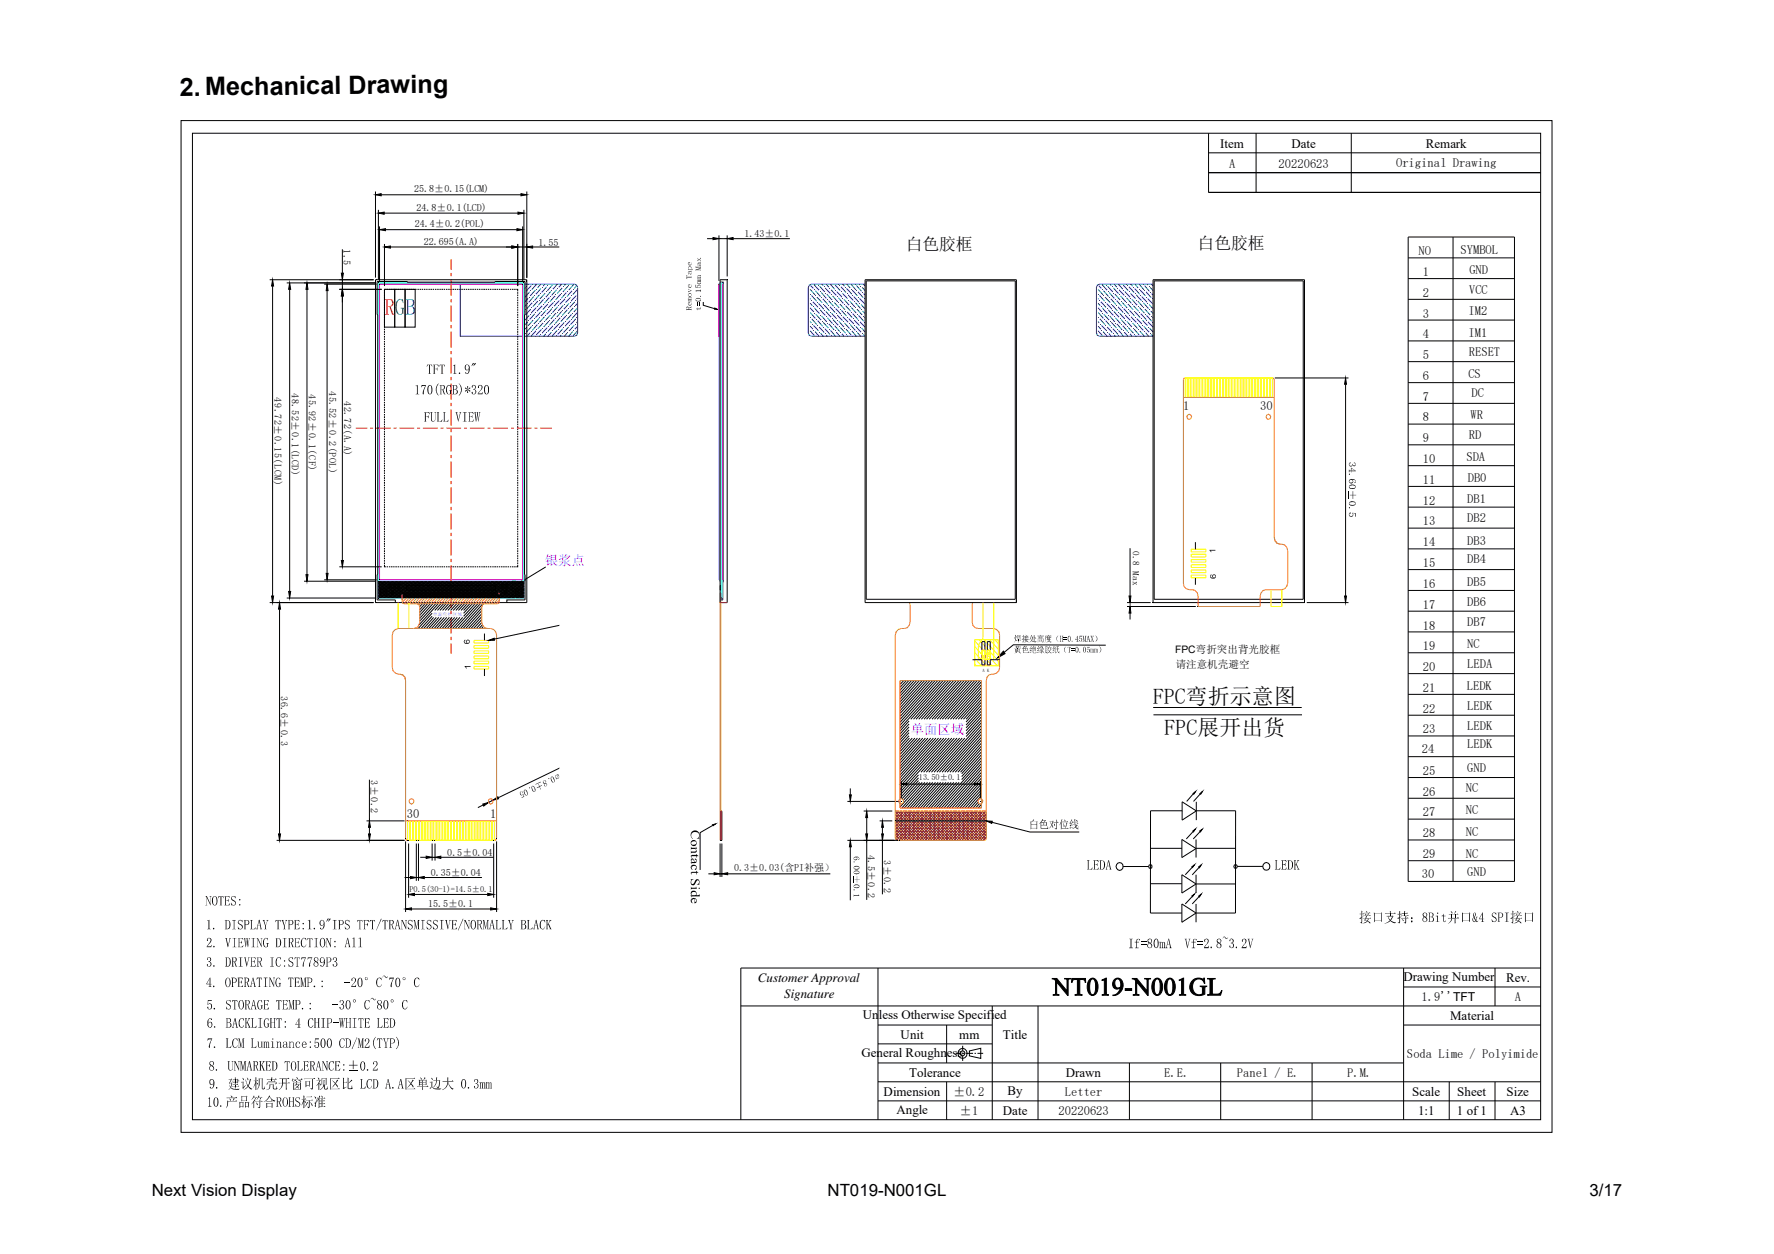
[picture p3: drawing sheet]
<svg xmlns="http://www.w3.org/2000/svg" width="297mm" height="210mm" viewBox="0 0 297 210" stroke-linecap="round" stroke-linejoin="round" font-family="sans-serif">
<defs><g id="words">
<g font-size="4.2">
<text x="30.1" y="16" transform="rotate(-1 30.1 16)">2. Mechanical Drawing</text>
<text x="176.2" y="166.6">NT019­N001GL</text>
</g>
<g font-size="3.7">
<text x="193" y="117.9">FPC弯折示意图</text>
<text x="195" y="123.1">FPC展开出货</text>
</g>
<g font-size="2.8">
<text x="151.6" y="41.8">白色胶框</text>
<text x="200.5" y="41.7">白色胶框</text>
<text x="25.4" y="200.2">Next Vision Display</text>
<text x="138.6" y="200.2">NT019-N001GL</text>
<text x="266.1" y="200.2">3/17</text>
</g>
<g font-size="2.2">
<text x="204.3" y="24.7">Item</text>
<text x="216.2" y="24.7">Date</text>
<text x="238.7" y="24.8">Remark</text>
<text x="126.9" y="164.5">Customer Approval</text>
<text x="131.3" y="167.2">Signature</text>
<text x="235" y="164.2">Drawing Number</text>
<text x="252.2" y="164.5">Rev.</text>
<text x="144.5" y="170.6">Unless Otherwise Specified</text>
<text x="242.8" y="170.9">Material</text>
<text x="144.2" y="176.9">General Roughness</text>
<text x="150.8" y="174">Unit</text>
<text x="160.6" y="174">mm</text>
<text x="167.9" y="174">Title</text>
<text x="147.9" y="183.6">Dimension</text>
<text x="152.2" y="180.4">Tolerance</text>
<text x="168.7" y="183.3">By</text>
<text x="178.5" y="180.3">Drawn</text>
<text x="236.4" y="183.6">Scale</text>
<text x="244" y="183.6">Sheet</text>
<text x="252.2" y="183.6">Size</text>
<text x="150.1" y="186.5">Angle</text>
<text x="167.9" y="186.7">Date</text>
<text x="237.5" y="186.7">1:1</text>
<text x="244" y="186.7">1 of 1</text>
<text x="252.9" y="186.7">A3</text>
</g>
<g font-size="2.2" fill="#f0f">
<text x="91.2" y="94.7">银浆点</text>
<text x="152.5" y="122.9">单面区域</text>
</g>
<g font-size="2.1">
<text x="205.8" y="28.1">A</text>
<text x="214.1" y="28.1">20220623</text>
<text x="233.8" y="27.9">Original Drawing</text>
<text x="237.5" y="42.7">NO</text>
<text x="238.2" y="46.2">1</text>
<text x="244.5" y="42.6">SYMBOL</text>
<text x="246" y="45.9">GND</text>
<text x="238.2" y="49.7">2</text>
<text x="238.2" y="53.2">3</text>
<text x="245.9" y="52.8">IM2</text>
<text x="246" y="49.2">VCC</text>
<text x="238.2" y="56.7">4</text>
<text x="245.9" y="56.4">IM1</text>
<text x="246" y="59.6">RESET</text>
<text x="238.2" y="60.1">5</text>
<text x="238.2" y="63.6">6</text>
<text x="245.9" y="63.4">CS</text>
<text x="198.1" y="68.7">1</text>
<text x="211" y="68.7">30</text>
<text x="238.2" y="67.1">7</text>
<text x="238.2" y="70.6">8</text>
<text x="246.2" y="70.1">WR</text>
<text x="246.4" y="66.5">DC</text>
<text x="238.2" y="74">9</text>
<text x="238.2" y="77.6">10</text>
<text x="245.5" y="77.1">SDA</text>
<text x="245.9" y="73.6">RD</text>
<text x="238.2" y="81">11</text>
<text x="245.8" y="80.6">DB0</text>
<text x="238.2" y="84.5">12</text>
<text x="238.2" y="88">13</text>
<text x="245.7" y="84.3">DB1</text>
<text x="245.7" y="87.4">DB2</text>
<text x="238.2" y="91.5">14</text>
<text x="238.2" y="94.9">15</text>
<text x="245.7" y="91.2">DB3</text>
<text x="245.7" y="94.3">DB4</text>
<text x="238.2" y="98.4">16</text>
<text x="238.2" y="101.9">17</text>
<text x="245.7" y="98.1">DB5</text>
<text x="245.7" y="101.4">DB6</text>
<text x="238.2" y="105.4">18</text>
<text x="245.7" y="104.8">DB7</text>
<text x="238.2" y="108.9">19</text>
<text x="238.2" y="112.4">20</text>
<text x="245.7" y="111.9">LEDA</text>
<text x="245.7" y="108.5">NC</text>
<text x="238.2" y="115.8">21</text>
<text x="238.2" y="119.3">22</text>
<text x="245.6" y="115.6">LEDK</text>
<text x="245.6" y="118.9">LEDK</text>
<text x="238.2" y="122.8">23</text>
<text x="245.7" y="122.3">LEDK</text>
<text x="245.7" y="125.2">LEDK</text>
<text x="238.1" y="126.1">24</text>
<text x="238.2" y="129.8">25</text>
<text x="245.7" y="129.3">GND</text>
<text x="68.1" y="136.9">30</text>
<text x="82.1" y="136.9">1</text>
<text x="238.2" y="133.2">26</text>
<text x="238.2" y="136.7">27</text>
<text x="245.4" y="136.3">NC</text>
<text x="245.4" y="132.7">NC</text>
<text x="238.2" y="140.2">28</text>
<text x="238.2" y="143.7">29</text>
<text x="245.4" y="140">NC</text>
<text x="245.4" y="143.6">NC</text>
<text x="238.1" y="147">30</text>
<text x="245.7" y="146.7">GND</text>
<text x="238" y="167.7">1.9''TFT</text>
<text x="253.6" y="167.7">A</text>
<text x="235.6" y="177.2">Soda Lime / Polyimide</text>
<text x="159.6" y="183.6">±0.2</text>
<text x="178.3" y="183.5">Letter</text>
<text x="194.9" y="180.4">E.E.</text>
<text x="207.1" y="180.4">Panel / E.</text>
<text x="225.6" y="180.4">P.M.</text>
<text x="160.7" y="186.8">±1</text>
<text x="177.3" y="186.7">20220623</text>
</g>
<text font-size="1.8" x="196.9" y="111.9">请注意机壳避空</text>
<g font-size="1.7">
<text x="69.3" y="32.2">25.8±0.15(LCM)</text>
<text x="69.8" y="35.3">24.8±0.1(LCD)</text>
<text x="57.5" y="41.7" transform="rotate(90 57.5 41.7)">1.5</text>
<text x="69.5" y="38.1">24.4±0.2(POL)</text>
<text x="71" y="41">22.695(A.A)</text>
<text x="90.2" y="41.1">1.55</text>
<text x="124.6" y="39.7">1.43±0.1</text>
<text x="48.8" y="65.9" transform="rotate(90 48.8 65.9)">48.52±0.1(LCD)</text>
<text x="51.7" y="66" transform="rotate(90 51.7 66)">45.92±0.1(CF)</text>
<text x="55.1" y="65.5" transform="rotate(90 55.1 65.5)">45.52±0.2(POL)</text>
<text x="46" y="66.5" transform="rotate(90 46 66.5)">49.72±0.15(LCM)</text>
<text x="57.6" y="67.2" transform="rotate(90 57.6 67.2)">42.72(A.A)</text>
<text x="196.8" y="109.3">FPC弯折突出背光胶框</text>
<text x="47" y="116.6" transform="rotate(90 47 116.6)">36.6±0.3</text>
<text x="62.1" y="130.7" transform="rotate(90 62.1 130.7)">3±0.2</text>
<text x="74.9" y="143.3">0.5±0.04</text>
<text x="145.3" y="143.1" transform="rotate(90 145.3 143.1)">4.5±0.2</text>
<text x="72.1" y="146.7">0.35±0.04</text>
<text x="122.9" y="145.9">0.3±0.03(含PI补强）</text>
<text x="148" y="144" transform="rotate(90 148 144)">3±0.2</text>
<text x="71.7" y="151.9">15.5±0.1</text>
</g>
<text font-size="1.5" x="189.7" y="92.2" transform="rotate(90 189.7 92.2)">0.8 Max</text>
<g font-size="1.4">
<text x="153.9" y="130.7">13.50±0.1</text>
<text x="68.5" y="149.4">P0.5(30-1)=14.5±0.1</text>
</g>
<text font-size=".8" fill="#f0f" x="72.5" y="103.1">单面弯折区域</text>
<text font-size=".8" x="164.5" y="112.5">A K</text>
</g></defs>
<g fill="none" stroke="#000" stroke-width=".17">
<path d="M30.3 20.2h229.6v169.4h-229.6zM32.2 22.3h225.8v165.2h-225.8zM202.4 22.3v9.9M202.4 28.9h55.6M202.4 25.6h55.6M210.3 22.3v9.9M226.3 22.3v9.9M117.8 50.6v.5l1.9 .6M119.7 51.6l.4 .2h-.5zM193.1 118.5h24.9M193.1 119.7h24.9M192.6 135.8v17.1h5.3"/>
<path d="M199.7 139.1l.5-.3-.4 .5zM199.8 139.2l-1.2 1.3M200.9 139.1l.4-.2-.3 .4zM201 139.2l-1.2 1.3M188.1 145.1h4.2M192.4 144.9l.2-.1 .2 .1v.4l-.2 .1-.2-.1-.1-.2zM192.6 148h5.3M192.6 142h5.3M197.9 140.6l2.4 1.5-2.4 1.5zM197.9 146.5l2.4 1.5-2.4 1.5zM197.9 151.4l2.4 1.5-2.4 1.5zM199.6 150l.4-.3-.3 .5z"/>
<path d="M199.6 145.1l.4-.3-.3 .5zM199.6 150.1l-1.1 1.3M199.6 145.2l-1.1 1.3M200.3 152.9h6.6M200.3 140.6v3M200.3 146.5v3M200.3 151.4v3M200.3 148h6.6M200.3 142h6.6M200.7 150.1l.4-.4-.3 .5zM200.7 145.2l.4-.4-.3 .5zM200.8 150.1l-1.2 1.3"/>
<path d="M200.8 145.2l-1.2 1.3M124 168.4h134M147 171.6h19.1M147 174.8h19.1M147 162.1v25.4M147 178h88M158.5 171.6v6.4M160 176.4h1M160.9 176.1h.5l.1 .2-.1 .4-.2 .1-.3-.1-.1-.4zM161.2 175.1v.9M161.2 176.3v.2M161.2 176.8v.9"/>
<path d="M161.2 176.4h.3M161.7 176.4h1.2M162.3 176l1.9-.5v1.7l-1.9-.4zM163.2 176.4h.2M163.7 176.4h.9M166.1 168.4v19.1M173.8 168.4v19.1M189.1 178v9.5M204.4 178v9.5M219.7 178v9.5M235 162.1v25.4M235 171.6h23"/>
<path d="M235 165.3h23M250.3 162.1v6.3M258 162.1h-134v25.4M147 181.1h111M147 184.3h111M158.5 181.1v6.4M242.7 181.1v6.4M250.3 181.1v6.4"/>
<circle cx="187.4" cy="145.1" r=".62"/>
<circle cx="161.2" cy="176.4" r=".81"/>
</g>
<g fill="#000">
<path d="M119.7 51.6l.4 .2h-.5zM199.7 139.1l.5-.3-.4 .5zM200.9 139.1l.4-.2-.3 .4zM199.6 150l.4-.3-.3 .5zM199.6 145.1l.4-.3-.3 .5zM200.7 150.1l.4-.4-.3 .5zM200.7 145.2l.4-.4-.3 .5zM227.7 154.4h.2zM228 153.1h.1v.4l-.1 .1zM230.2 152.9h1l.1-.1 .1 .1zM234 154.4h.2zM234.3 153.1h.1v.5h-.1z"/>
<path d="M235 154.4l.3 .1zM244.9 152.9h1.1v-.1l.2 .1zM253 154.4h.2zM253.3 153.1h.1v.4l-.1 .1zM255.5 152.9h1l.1-.1 .1 .1zM38.2 184.4h1.2l.1-.2 .2 .2zM40.2 184.6l.5-.1 .1 .1zM40.6 183.6h.6l.1-.1 .1 .1zM41.1 184.6l.5-.1 .1 .1zM43.1 185.4h.3zM43.5 180.6h.4l.1 .1zM44.8 181.2v.1z"/>
<path d="M44.7 184.7h.9l.1 .1zM45.5 185.4l.1-.1-.1 .2zM45.3 181.6l.4-.1 .2 .2zM49.6 181.6h.6zM49.2 181.3l1.1-.1 .1 .1zM50.2 182.4l.2 .1zM51.4 185.3l.2 .1zM51.3 181.1h.5v-.1l.2 .1zM51.8 181.8h.1l-.1 .2zM51.9 182.2l.3 .1zM54 184.3l.3-.1 .1 .2zM54 184.8l.3-.1 .1 .2z"/>
<path d="M54 185.3h.2l.1-.1 .2 .2zM54 180.6h.5l.1-.1 .1 .1zM55.3 180.5l.1 .1zM57.6 181.2l.4-.1 .1 .2zM67.9 180.5l.1 .1h-.1zM71 180.9l.3-.1 .2 .1zM73.4 182.3h.5z"/>
<path d="M114.9 51.4h.3l.1 .1v.3v-.3h-.3l-.1 .5z" fill-rule="evenodd"/>
<path d="M114.9 46.1v.5l.2 .1h-.2z" fill-rule="evenodd"/>
<path d="M114.9 46.1h.2l-.2 .1v.3z" fill-rule="evenodd"/>
<path d="M114.9 51.7v.1h.4v-.3v.3l.5-.1v.3l-.9-.1z" fill-rule="evenodd"/>
<path d="M114.9 46.3l.8 .1 .1-.2v.4l-.1-.1h-.8z" fill-rule="evenodd"/>
<path d="M115.2 50.7l.1 .3 .2 .2-.3-.2z" fill-rule="evenodd"/>
<path d="M115.2 50.1l.1 .3z" fill-rule="evenodd"/>
<path d="M115.2 49.9l.1 .2 .5-.1v.2h-.5z" fill-rule="evenodd"/>
<path d="M115.2 50.4l.6-.1v.2h-.6z" fill-rule="evenodd"/>
<path d="M115.2 49.3a.27 .27 0 0 0 .2 .3 .27 .27 0 0 0 .4-.2 .29 .29 0 0 1-.4 .3 .29 .29 0 0 1-.2-.4z" fill-rule="evenodd"/>
<path d="M115.2 47.8l.1 .2 .2 .2-.3-.2z" fill-rule="evenodd"/>
<path d="M115.2 45.5l.1 .5z" fill-rule="evenodd"/>
<path d="M115.2 45.1h.7l.1-.1v.2l-.1-.1-.7 .1z" fill-rule="evenodd"/>
<path d="M115.2 44l.1 .3 .2 .1-.3-.2z" fill-rule="evenodd"/>
<path d="M115.2 50.1l.1 .1z" fill-rule="evenodd"/>
<path d="M115.2 48.3l.6 .4-.5-.2-.1 .1z" fill-rule="evenodd"/>
<path d="M115.2 48.7l.1 .1 .5-.1-.6 .3z" fill-rule="evenodd"/>
<path d="M115.2 45.5l.5-.1 .1 .5-.1-.4h-.2l-.1 .1v-.1l-.1 .1-.1 .1z" fill-rule="evenodd"/>
<path d="M115.2 44.7l.2 .4z" fill-rule="evenodd"/>
<path d="M115.3 50.7l.2-.1v.5l.3-.2-.1 .2-.2 .1v-.5l-.3 .2z" fill-rule="evenodd"/>
<path d="M115.2 49.9l.6-.1v.2h-.6z" fill-rule="evenodd"/>
<path d="M115.3 49.2l.3-.1 .2 .2v.2a.27 .27 0 0 0-.2-.3 .27 .27 0 0 0-.4 .2z" fill-rule="evenodd"/>
<path d="M115.3 47.7l.2-.1v.5l.3-.2-.2 .3h-.1v-.5l-.3 .2z" fill-rule="evenodd"/>
<path d="M115.3 44.7h.4l.1 .3-.2-.3h-.3l-.1 .2z" fill-rule="evenodd"/>
<path d="M115.3 44l.2-.1v.4h.2l.1-.2v.2l-.3 .1v-.4l-.3 .2z" fill-rule="evenodd"/>
<path d="M115.3 51.6l.5-.3v.2l-.5 .1z" fill-rule="evenodd"/>
<path d="M115.5 45.5l.1 .4 .2-.2-.1 .3-.2-.1z" fill-rule="evenodd"/>
<path d="M115.6 50.6l.2 .2v.2z" fill-rule="evenodd"/>
<path d="M115.6 47.6l.1 .1 .1 .3z" fill-rule="evenodd"/>
<path d="M115.6 43.9l.2 .2v.2z" fill-rule="evenodd"/>
<path d="M115.7 45.3v.1z" fill-rule="evenodd"/>
<path d="M115.8 44.9l-.1 .2z" fill-rule="evenodd"/>
<path d="M115.8 45.3l-.1 .2z" fill-rule="evenodd"/>
<path d="M116.5 50.1a.47 .47 0 0 0 .4 .3 .47 .47 0 0 0 .4-.2 .44 .44 0 0 1-.4 .3 .44 .44 0 0 1-.4-.4z" fill-rule="evenodd"/>
<path d="M116.5 48.6h.8l.1-.1v.4l-.1-.2h-.7l-.1 .2z" fill-rule="evenodd"/>
<path d="M116.5 47.7l.1 .4 .4 .1h-.5z" fill-rule="evenodd"/>
<path d="M116.5 45.1l.9-.1-.9 .3z" fill-rule="evenodd"/>
<path d="M116.5 44.6l.1 .2 .8 .2-.9-.2z" fill-rule="evenodd"/>
<path d="M116.6 50a.49 .49 0 0 1 .8 .3 .48 .48 0 0 0-.9-.1z" fill-rule="evenodd"/>
<path d="M116.6 44.7l.8-.1v.3z" fill-rule="evenodd"/>
<path d="M116.6 45.2l.8-.1v.2z" fill-rule="evenodd"/>
<path d="M116.8 51.5v.2l.5-.1v.2h-.5v.2l-.1-.2h-.1l.2-.1z" fill-rule="evenodd"/>
<path d="M116.8 47.2l.1 .2z" fill-rule="evenodd"/>
<path d="M116.8 46.9l.1 .2h.5v.2l-.6-.1z" fill-rule="evenodd"/>
<path d="M116.8 47.4l.6-.1v.3l-.6-.1z" fill-rule="evenodd"/>
<path d="M116.8 46.4l.1 .3z" fill-rule="evenodd"/>
<path d="M116.8 46.2l.1 .2h.5v.1h-.5z" fill-rule="evenodd"/>
<path d="M116.8 46.7l.6-.1v.2h-.6z" fill-rule="evenodd"/>
<path d="M116.8 44.1l.1 .4-.1-.1z" fill-rule="evenodd"/>
<path d="M116.8 47.8l.2 .4-.2-.2z" fill-rule="evenodd"/>
<path d="M116.8 47.2h.1l-.1 .1z" fill-rule="evenodd"/>
<path d="M116.8 46.4l.1 .1h-.1z" fill-rule="evenodd"/>
<path d="M116.8 44.1l.5-.1v.5v-.4h-.3v.1l-.2-.1v.1z" fill-rule="evenodd"/>
<path d="M116.8 43.5l.6-.4v.3l-.1-.1-.5 .5z" fill-rule="evenodd"/>
<path d="M116.8 43.2l.3 .2-.3-.1v.1z" fill-rule="evenodd"/>
<path d="M116.8 47.8l.4-.1 .1 .1 .1 .3-.1-.3h-.4l-.1 .1z" fill-rule="evenodd"/>
<path d="M116.8 46.9l.6-.1v.2h-.6z" fill-rule="evenodd"/>
<path d="M116.8 46.2l.6-.1v.2h-.6z" fill-rule="evenodd"/>
<path d="M117 44.1l.2 .3 .1-.1-.1 .2-.2-.2z" fill-rule="evenodd"/>
<path d="M117.1 43.5l.2 .1h.1v.2z" fill-rule="evenodd"/>
<path d="M117.2 48.1h.1v-.1l.1 .1-.2 .1z" fill-rule="evenodd"/>
<path d="M117.2 51.4l.1 .1v.3z" fill-rule="evenodd"/>
<path d="M117.2 43.9l.1 .1z" fill-rule="evenodd"/>
<path d="M117.3 43.9v.2z" fill-rule="evenodd"/>
<path d="M117.2 49.6h.2v.1h-.2z" fill-rule="evenodd"/>
<path d="M34.5 150.2l.1 1.3 .1 .1h-.3h.1z" fill-rule="evenodd"/>
<path d="M34.4 150.1h.2l.6 1.5z" fill-rule="evenodd"/>
<path d="M34.7 157.1l.2-.1 .3 .1h-.4l-.1 .5-.1-.2z" fill-rule="evenodd"/>
<path d="M34.7 154.2l.4-.2v1.4l.2 .2h-.6l.2-.2v-1.2z" fill-rule="evenodd"/>
<path d="M35 157.1h.2a.73 .73 0 0 1-.3 1.1l-.3 .3 .1-.2a1.18 1.18 0 0 0 .5-1.1z" fill-rule="evenodd"/>
<path d="M35.1 150.1h.3l-.1 .1v1.4l-.1-1.4z" fill-rule="evenodd"/>
<path d="M34.6 158.5h.6l.2-.3v.4h-.8z" fill-rule="evenodd"/>
<path d="M35.8 150.1h.1l-.1 .1a1.34 1.34 0 0 0 .1 1.4 .84 .84 0 0 1-.3-1.4z" fill-rule="evenodd"/>
<path d="M35.7 155.4h.2v.2h-.2z" fill-rule="evenodd"/>
<path d="M35.7 158.4h.2v.2h-.2z" fill-rule="evenodd"/>
<path d="M35.8 150.1a.55 .55 0 0 1 .6 .7l-.1 .6-.3 .2h-.2a.65 .65 0 0 0 .4-1l-.1-.5z" fill-rule="evenodd"/>
<path d="M36.8 150.1h.4h-.1v1.4l.1 .1h-.4l.1-.1v-1.4z" fill-rule="evenodd"/>
<path d="M36.6 150.1h.8l-.7 .1-.2 .2z" fill-rule="evenodd"/>
<path d="M36.8 150.1h.6l.1 .3-.2-.2z" fill-rule="evenodd"/>
<path d="M37.6 150.1h.5l-.3 .1v.5l.3 .1h-.3l.1 .8h-.3h.1v-1.5z" fill-rule="evenodd"/>
<path d="M37.7 154.1h.3l-.1 .1 .1 1.4h-.3z" fill-rule="evenodd"/>
<path d="M37.6 154.1a.82 .82 0 0 1 1 .5 .82 .82 0 0 1-.5 1h-.5h.4a.47 .47 0 0 0 .4-.6v-.4a.4 .4 0 0 0-.4-.5z" fill-rule="evenodd"/>
<path d="M37.7 157.1h.3v.1l.2 1.1-.1 .3z" fill-rule="evenodd"/>
<path d="M37.8 150.7h.4l.1-.2v.5l-.1-.1z" fill-rule="evenodd"/>
<path d="M37.6 150.1h.8l.1 .3-.2-.2z" fill-rule="evenodd"/>
<path d="M37.6 151.6h.5l.4-.3-.1 .3z" fill-rule="evenodd"/>
<path d="M38.4 157.1h.3l-.6 1.5 .3-1.4z" fill-rule="evenodd"/>
<path d="M38.7 151.2l.4 .4h-.4z" fill-rule="evenodd"/>
<path d="M38.8 150.2l.3-.2 .3 .1-.5 .1a.5 .5 0 0 0 .4 .7l.2 .2v.3l-.4 .2h-.3l.5-.1a.38 .38 0 0 0-.2-.6l-.4-.4z" fill-rule="evenodd"/>
<path d="M39.1 150.1l.3-.1 .1 .4z" fill-rule="evenodd"/>
<path d="M38.8 154.1h.7l-.2 .1v1.3l.2 .1h-.7l.3-.1v-1.3z" fill-rule="evenodd"/>
<path d="M38.9 157.1h.7l-.3 .1v1.3l.3 .1h-.7l.3-.1v-1.3z" fill-rule="evenodd"/>
<path d="M39.8 155.2l.4 .4h-.3z" fill-rule="evenodd"/>
<path d="M39.9 157.1h.5l-.3 .1v.6h.2h-.2l.1 .8h-.3l.1-.1v-1.3z" fill-rule="evenodd"/>
<path d="M40.1 151.4h.1v.2h-.1z" fill-rule="evenodd"/>
<path d="M40.1 150.6h.1v.2z" fill-rule="evenodd"/>
<path d="M39.9 154.2l.3-.2 .3 .1-.5 .1a.68 .68 0 0 0 .6 .7 .45 .45 0 0 1-.1 .6 .45 .45 0 0 1-.5 .1l.5-.1v-.3v-.2l-.6-.3-.1-.3z" fill-rule="evenodd"/>
<path d="M40.1 157.8l.4-.1v-.2v.6v-.2z" fill-rule="evenodd"/>
<path d="M40.2 154.1l.4-.1v.4l-.2-.2z" fill-rule="evenodd"/>
<path d="M39.8 157.1h.8l.1 .3-.2-.2z" fill-rule="evenodd"/>
<path d="M39.8 158.6h.6l.4-.3-.1 .3z" fill-rule="evenodd"/>
<path d="M40.9 154.1h.4l-.2 .1v.6l.4 .1h-.4v.6l.1 .1h-.4l.1-.1z" fill-rule="evenodd"/>
<path d="M40.8 157.1h.3v1.5z" fill-rule="evenodd"/>
<path d="M40.8 154.1h.5a.42 .42 0 0 1 .4 .3 .42 .42 0 0 1-.2 .5l-.4-.1a.37 .37 0 0 0 .5-.2 .37 .37 0 0 0-.3-.5z" fill-rule="evenodd"/>
<path d="M41.3 157.4l-.2 1.2z" fill-rule="evenodd"/>
<path d="M41.2 157.1h.3v1.5z" fill-rule="evenodd"/>
<path d="M41.6 157.1h.3l-.2 .1-.2 1.4 .2-1.4z" fill-rule="evenodd"/>
<path d="M41.9 154.1h.4l-.2 .1 .1 1.4h-.3h.1v-1.5z" fill-rule="evenodd"/>
<path d="M42.1 157.1h.6l-.2 .1v1.3l.2 .1h-.6l.2-.1v-1.3z" fill-rule="evenodd"/>
<path d="M41.9 155.6h.6l.3-.3-.1 .3z" fill-rule="evenodd"/>
<path d="M43.1 157.2v1.3l.2 .1h-.3l.1-.1z" fill-rule="evenodd"/>
<path d="M43 157.1h.2l.6 1.2v.3l-.7-1.5z" fill-rule="evenodd"/>
<path d="M43.3 154.1l-.1 .9h.3h-.3v.6h-.3z" fill-rule="evenodd"/>
<path d="M43.3 154.1l.2-.1 .3 1.4 .1 .2h-.4l.1-.1-.1-.5h-.3h.3z" fill-rule="evenodd"/>
<path d="M43.6 157.1h.4l-.2 .1v1.4v-1.4z" fill-rule="evenodd"/>
<path d="M44 154.1h.4h-.2l.3 .8v.6l.2 .1h-.5h.2a1.82 1.82 0 0 0-.3-1.5z" fill-rule="evenodd"/>
<path d="M44.2 157.3l.3-.3 .2 .1a.57 .57 0 0 0-.5 .8v.4l.3 .3-.3-.1-.2-.5z" fill-rule="evenodd"/>
<path d="M44.3 158.6l.5-.1z" fill-rule="evenodd"/>
<path d="M44.5 157.1l.3-.1 .1 .5z" fill-rule="evenodd"/>
<path d="M44.6 154.1h.3h-.1l-.3 .8 .2-.7z" fill-rule="evenodd"/>
<path d="M44.6 157.9h.4l-.1 .2v.4h-.2v-.4z" fill-rule="evenodd"/>
<path d="M46.2 157.1h.3l-.1 .1 .1 1.4h-.3z" fill-rule="evenodd"/>
<path d="M46.4 154.1h.3l-.1 1.4 .2 .1h-.4l.1-.1z" fill-rule="evenodd"/>
<path d="M46.2 157.1a.78 .78 0 0 1 .9 .7 .78 .78 0 0 1-.9 .8h.3a.7 .7 0 0 0 .4-1 .4 .4 0 0 0-.4-.5z" fill-rule="evenodd"/>
<path d="M46.2 154.1h.8l-.7 .1-.2 .2z" fill-rule="evenodd"/>
<path d="M46.4 154.1h.6v.3l-.1-.2z" fill-rule="evenodd"/>
<path d="M47.1 154.1h.4h-.1l.3 .8v.6l.1 .1h-.4h.1a1.91 1.91 0 0 0-.3-1.5z" fill-rule="evenodd"/>
<path d="M47.3 157.1h.7l-.3 .1v1.3l.3 .1h-.7l.3-.1v-1.3z" fill-rule="evenodd"/>
<path d="M47.8 154.1h.3l-.2 .1-.2 .7 .2-.7z" fill-rule="evenodd"/>
<path d="M48.3 154.1h.3l-.1 .1v.6l.3 .1h-.3v.6l.1 .1h-.4l.1-.1z" fill-rule="evenodd"/>
<path d="M48.3 157.1h.4h-.2v.7h.4h-.4v.7l.1 .1h-.3l.1-.1z" fill-rule="evenodd"/>
<path d="M48.2 154.1h.7l.2 .3v.3l-.3 .2-.3-.1a.38 .38 0 0 0 .5-.2 .38 .38 0 0 0-.3-.5z" fill-rule="evenodd"/>
<path d="M48.3 157.1h.8v.5l-.2 .2h-.4l.4-.1v-.5z" fill-rule="evenodd"/>
<path d="M48.7 157.8h.1l.4 .8h-.2z" fill-rule="evenodd"/>
<path d="M49.3 154.1h.5l-.3 .1v.5l.2 .1h-.2l.1 .8h-.3z" fill-rule="evenodd"/>
<path d="M49.4 157.1h.5l-.3 .1v.6h.2h-.2v.8h-.2l.1-.1z" fill-rule="evenodd"/>
<path d="M49.5 154.7h.4l.1-.2v.5l-.1-.1z" fill-rule="evenodd"/>
<path d="M49.6 157.8l.3-.1 .1-.2v.6l-.1-.2z" fill-rule="evenodd"/>
<path d="M49.3 154.1h.8l.1 .3-.2-.2z" fill-rule="evenodd"/>
<path d="M49.3 157.1h.8l.1 .3-.2-.2z" fill-rule="evenodd"/>
<path d="M49.3 155.6h.5l.4-.3-.1 .3z" fill-rule="evenodd"/>
<path d="M49.3 158.6h.6l.3-.3v.3z" fill-rule="evenodd"/>
<path d="M50.7 155.4h.1v.2l-.2-.1z" fill-rule="evenodd"/>
<path d="M50.7 154.6l.2 .1-.1 .1-.2-.1z" fill-rule="evenodd"/>
<path d="M50.7 157.1h.4a.65 .65 0 0 0-.5 1v.2l.3 .3a.68 .68 0 0 1-.6-.5 .68 .68 0 0 1 .2-.7z" fill-rule="evenodd"/>
<path d="M50.9 157.1l.3-.1 .1 .4z" fill-rule="evenodd"/>
<path d="M50.7 158.6l.4-.1 .2-.3-.2 .3-.2 .1z" fill-rule="evenodd"/>
<path d="M51.7 157.1h.3v1.4l.1 .1h-.4l.1-.1z" fill-rule="evenodd"/>
<path d="M51.5 154.2l.4-.2v1.4l.3 .2h-.7l.3-.2v-1.1z" fill-rule="evenodd"/>
<path d="M51.5 157.1h.8l-.7 .1-.2 .2z" fill-rule="evenodd"/>
<path d="M51.7 157.1h.6l.1 .3-.2-.2z" fill-rule="evenodd"/>
<path d="M52.6 155.4l.2 .1-.2 .1-.1-.1z" fill-rule="evenodd"/>
<path d="M52.6 157.1h.7l-.3 .1v1.3l.3 .1h-.7l.3-.1v-1.3z" fill-rule="evenodd"/>
<path d="M53.6 155.4l.3 .2h-.2z" fill-rule="evenodd"/>
<path d="M53.7 157.2l.3-.1a1.02 1.02 0 0 0 0 1.5 .7 .7 0 0 1-.4-1z" fill-rule="evenodd"/>
<path d="M53.6 154.2l.2-.1h.3l-.4 .1v.7h.4l-.2 .1a.48 .48 0 0 1-.4-.3 .48 .48 0 0 1 .1-.5z" fill-rule="evenodd"/>
<path d="M53.8 157.1l.2-.1a.9 .9 0 0 1 .5 .8 .9 .9 0 0 1-.5 .8h-.2a.43 .43 0 0 0 .5-.6l-.1-.7-.1-.2z" fill-rule="evenodd"/>
<path d="M53.9 154.1a.44 .44 0 0 1 .4 .6l-.4 .2a.43 .43 0 0 0 .3-.4 .43 .43 0 0 0-.3-.4z" fill-rule="evenodd"/>
<path d="M54.2 154.8l.1-.1-.1 .7-.3 .2h-.2a.6 .6 0 0 0 .5-.8z" fill-rule="evenodd"/>
<path d="M54.7 157.2v1.3l.2 .1h-.4l.2-.1z" fill-rule="evenodd"/>
<path d="M54.6 157.1h.2l.6 1.2v.3l-.7-1.4z" fill-rule="evenodd"/>
<path d="M54.9 153.8l.1 .1-.4 .4z" fill-rule="evenodd"/>
<path d="M55.2 153.9l.1-.1 .1 .1-.4 .4z" fill-rule="evenodd"/>
<path d="M55.2 157.1h.3l-.1 .1v1.4v-1.5z" fill-rule="evenodd"/>
<path d="M56 158.4h.2v.2h-.2z" fill-rule="evenodd"/>
<path d="M56 157.6h.2l-.1 .2z" fill-rule="evenodd"/>
<path d="M55.7 154.1h.7l-.3 .1v1.3l.3 .1h-.7h.3v-1.5z" fill-rule="evenodd"/>
<path d="M56.7 154.1h.4l-.2 .1v.6l.3 .1h-.3v.6l.1 .1h-.4h.2z" fill-rule="evenodd"/>
<path d="M56.6 154.1h.5a.42 .42 0 0 1 .5 .3 .42 .42 0 0 1-.4 .5l-.3-.1a.38 .38 0 0 0 .5-.2 .38 .38 0 0 0-.2-.5z" fill-rule="evenodd"/>
<path d="M57.7 155.2l.5 .4h-.4z" fill-rule="evenodd"/>
<path d="M57.8 154.2l.4-.2 .2 .1-.5 .1a.48 .48 0 0 0 .5 .7 .43 .43 0 0 1 .1 .6 .43 .43 0 0 1-.6 .1l.5-.1a.5 .5 0 0 0-.5-.8l-.2-.2z" fill-rule="evenodd"/>
<path d="M58.2 157.1l-.2 .9h.4h-.4l-.1 .5 .1 .1h-.3z" fill-rule="evenodd"/>
<path d="M58.2 157.1l.1-.1 .4 1.6h-.4l.1-.6h-.4h.3z" fill-rule="evenodd"/>
<path d="M58.1 154.1l.4-.1v.4l-.2-.2z" fill-rule="evenodd"/>
<path d="M59 157.1l.3-.1v1.5l.3 .1h-.6l.2-.1v-1.3z" fill-rule="evenodd"/>
<path d="M60.1 154.1h.3l-.1 .1v1.3l.2 .1h-.5l.2-.1z" fill-rule="evenodd"/>
<path d="M60 157.1l.4-.1v1.5l.2 .1h-.6l.3-.1v-1.3z" fill-rule="evenodd"/>
<path d="M59.9 154.1h.7l-.6 .1-.2 .2z" fill-rule="evenodd"/>
<path d="M60.1 154.1h.5l.1 .3-.1-.2z" fill-rule="evenodd"/>
<path d="M60.9 154.1h.5l-.3 .1v.6h.3h-.3v.7l.1 .1h-.4l.2-.1z" fill-rule="evenodd"/>
<path d="M61.1 154.8h.3l.2-.2v.5l-.1-.2z" fill-rule="evenodd"/>
<path d="M60.9 154.1h.8l.1 .3-.4-.3z" fill-rule="evenodd"/>
<path d="M62.2 154.1h.3l-.1 1.4 .2 .1h-.4l.1-.1z" fill-rule="evenodd"/>
<path d="M62 154.1h.8l-.7 .1-.2 .2z" fill-rule="evenodd"/>
<path d="M62.2 154.1h.6v.3l-.1-.2z" fill-rule="evenodd"/>
<path d="M63.8 153.8l.1 .1-.9 1.9z" fill-rule="evenodd"/>
<path d="M64.3 154.1h.3l-.1 1.4 .2 .1h-.5h.2z" fill-rule="evenodd"/>
<path d="M64.1 154.1h.8l-.7 .1-.2 .2z" fill-rule="evenodd"/>
<path d="M64.3 154.1h.6v.3l-.1-.2z" fill-rule="evenodd"/>
<path d="M65.1 154.1h.4l-.2 .1v.6h.4h-.4v.7l.2 .1h-.4l.1-.1z" fill-rule="evenodd"/>
<path d="M65.1 154.1h.7l.1 .2v.4l-.6 .1 .4-.1 .1-.5z" fill-rule="evenodd"/>
<path d="M65.5 154.8h.1l.3 .7 .1 .1h-.2z" fill-rule="evenodd"/>
<path d="M66.5 154.1l.1 .1-.2 .8h.3h-.3l-.1 .5 .1 .1h-.3l.1-.1z" fill-rule="evenodd"/>
<path d="M66.5 154.1l.1-.1 .3 1.4 .2 .2h-.4l.1-.1-.1-.5h-.3h.3z" fill-rule="evenodd"/>
<path d="M67.3 154.2v1.3l.2 .1h-.4l.2-.1z" fill-rule="evenodd"/>
<path d="M67.2 154.1h.2l.6 1.2v.3z" fill-rule="evenodd"/>
<path d="M67.8 154.1h.3l-.1 .1v1.4v-1.5z" fill-rule="evenodd"/>
<path d="M68.3 155.2l.4 .4h-.4z" fill-rule="evenodd"/>
<path d="M68.4 154.2l.3-.2 .2 .1-.5 .1a.68 .68 0 0 0 .6 .7 .44 .44 0 0 1 0 .6 .44 .44 0 0 1-.6 .1l.5-.1 .1-.3-.1-.2-.5-.3-.1-.3z" fill-rule="evenodd"/>
<path d="M68.7 154.1l.3-.1 .1 .4z" fill-rule="evenodd"/>
<path d="M69.3 154.2l.1 1.3 .1 .1h-.2z" fill-rule="evenodd"/>
<path d="M69.2 154.1h.3l.2 1.2v.3l-.3-1.3z" fill-rule="evenodd"/>
<path d="M70 154.3l.2-.1v1.3l.1 .1h-.4l.1-.1z" fill-rule="evenodd"/>
<path d="M70 154.1h.3l-.3 .2-.3 1.3z" fill-rule="evenodd"/>
<path d="M70.5 154.1h.6l-.2 .1v1.3l.2 .1h-.6l.2-.1v-1.3z" fill-rule="evenodd"/>
<path d="M71.4 155.2l.5 .4h-.4z" fill-rule="evenodd"/>
<path d="M71.6 154.2l.2-.2 .3 .1-.5 .1a.73 .73 0 0 0 .6 .7v.5a.44 .44 0 0 1-.6 .2l.5-.1 .1-.3-.7-.5-.1-.3z" fill-rule="evenodd"/>
<path d="M71.8 154.1l.4-.1v.4z" fill-rule="evenodd"/>
<path d="M72.5 155.2l.1 .2 .3 .2h-.4z" fill-rule="evenodd"/>
<path d="M72.6 154.2l.3-.2 .3 .1-.5 .1a.51 .51 0 0 0 .5 .7 .45 .45 0 0 1 .1 .4 .45 .45 0 0 1-.4 .3h-.2l.4-.1 .1-.3-.7-.7z" fill-rule="evenodd"/>
<path d="M72.9 154.1l.3-.1 .1 .4-.2-.2z" fill-rule="evenodd"/>
<path d="M73.6 154.1h.7l-.3 .1v1.3l.3 .1h-.7l.3-.1v-1.3z" fill-rule="evenodd"/>
<path d="M74.5 154.1h.4l.1 1.5-.4-1.5z" fill-rule="evenodd"/>
<path d="M75.2 154.1h.3l-.2 .1-.3 1.4 .3-1.4z" fill-rule="evenodd"/>
<path d="M75.7 154.1h.5l-.3 .1v.5l.2 .1h-.2v.8h-.2z" fill-rule="evenodd"/>
<path d="M75.9 154.7h.3l.1-.2v.5l-.1-.1z" fill-rule="evenodd"/>
<path d="M75.6 154.1h.8l.1 .3-.2-.2z" fill-rule="evenodd"/>
<path d="M75.6 155.6h.5l.4-.3v.3z" fill-rule="evenodd"/>
<path d="M77.5 153.8l-.8 2z" fill-rule="evenodd"/>
<path d="M77.8 154.2l.1 1.3 .1 .1h-.3l.1-.1z" fill-rule="evenodd"/>
<path d="M77.7 154.1h.2l.6 1.5z" fill-rule="evenodd"/>
<path d="M78.4 154.1h.3l-.1 .1v1.4l-.1-1.4z" fill-rule="evenodd"/>
<path d="M78.9 154.2l.1-.1h.2a1.05 1.05 0 0 0 0 1.5 .71 .71 0 0 1-.4-1z" fill-rule="evenodd"/>
<path d="M79 154.1a.55 .55 0 0 1 .7 .7l-.1 .6-.3 .2h-.2a.43 .43 0 0 0 .5-.6l-.1-.7-.1-.2z" fill-rule="evenodd"/>
<path d="M79.9 154.1h.3l-.1 .1v.6h.3h-.3v.7l.1 .1h-.4h.2z" fill-rule="evenodd"/>
<path d="M79.8 154.1h.8l.1 .3-.1 .3-.2 .1h-.3l.4-.1 .1-.2-.1-.3z" fill-rule="evenodd"/>
<path d="M80.3 154.8h.1l.4 .8h-.2z" fill-rule="evenodd"/>
<path d="M80.9 154.2l.1 1.3 .1 .1h-.3z" fill-rule="evenodd"/>
<path d="M80.8 154.1h.3l.2 1.5-.3-1.3z" fill-rule="evenodd"/>
<path d="M81.6 154.3l.1-.1v1.3l.2 .1h-.4l.1-.1z" fill-rule="evenodd"/>
<path d="M81.6 154.1h.3l-.3 .2-.3 1.3z" fill-rule="evenodd"/>
<path d="M82.3 154.1l-.1 .9h.3h-.3v.6h-.3z" fill-rule="evenodd"/>
<path d="M82.3 154.1l.2-.1 .2 1.4 .2 .2h-.4l.1-.1-.1-.5h-.3h.3z" fill-rule="evenodd"/>
<path d="M83 154.1h.4l-.1 .1v1.4h-.2v-1.4z" fill-rule="evenodd"/>
<path d="M83 155.6h.6l.3-.3-.1 .3z" fill-rule="evenodd"/>
<path d="M84 154.1h.4l-.1 .1 .1 1.4h-.3l.1-1.5z" fill-rule="evenodd"/>
<path d="M84 155.6h.6l.4-.3-.1 .3z" fill-rule="evenodd"/>
<path d="M85.1 154.1h.3v.1l.2 .7v.6l.2 .1h-.4h.1a1.91 1.91 0 0 0-.3-1.5z" fill-rule="evenodd"/>
<path d="M85.7 154.1h.3l-.1 .1-.3 .7 .2-.7z" fill-rule="evenodd"/>
<path d="M87.2 154.1h.4l-.2 .1v.5l.4 .1h-.4l.1 .8h-.3z" fill-rule="evenodd"/>
<path d="M87.2 154.1h.8a.39 .39 0 0 1-.2 .7l-.4-.1h.3a.36 .36 0 0 0 .1-.5z" fill-rule="evenodd"/>
<path d="M87.6 154.8a.42 .42 0 0 1 .5 .3 .42 .42 0 0 1-.3 .5h-.6h.5a.39 .39 0 0 0 .3-.4 .39 .39 0 0 0-.4-.4z" fill-rule="evenodd"/>
<path d="M88.3 154.1h.4l-.2 .1 .1 1.4h-.3l.1-1.4z" fill-rule="evenodd"/>
<path d="M88.3 155.6h.5l.4-.3-.1 .3z" fill-rule="evenodd"/>
<path d="M89.7 154.1l-.1 .9h.3h-.4l.1 .6h-.3z" fill-rule="evenodd"/>
<path d="M89.7 154.1l.1-.1 .5 1.6h-.4l.1-.1-.1-.5h-.3h.3z" fill-rule="evenodd"/>
<path d="M90.6 154.1h.5a.68 .68 0 0 0-.6 1l.2 .4 .2 .1h-.2a.97 .97 0 0 1-.1-1.5z" fill-rule="evenodd"/>
<path d="M90.9 154.1l.3-.1 .1 .4z" fill-rule="evenodd"/>
<path d="M90.7 155.6l.3-.1 .3-.3-.3 .4z" fill-rule="evenodd"/>
<path d="M91.4 154.1h.4l-.1 .1v1.3l.1 .1h-.4l.1-.1v-1.3z" fill-rule="evenodd"/>
<path d="M91.9 154.6l.5 1h-.4l.1-.2-.3-.6z" fill-rule="evenodd"/>
<path d="M92 154.1h.3h-.1l-.5 .9 .3-.8z" fill-rule="evenodd"/>
<path d="M182 144h.4l-.1 .2v1.4h-.2v-1.4z" fill-rule="evenodd"/>
<path d="M182 145.6h.6l.3-.4v.4z" fill-rule="evenodd"/>
<path d="M183.1 144.1h.5l-.3 .1v.6h.2h-.2l.1 .8h-.3l.1-.1z" fill-rule="evenodd"/>
<path d="M183.3 144.8l.4-.1 .1-.2v.5l-.1-.1z" fill-rule="evenodd"/>
<path d="M183.1 144h.8l.1 .4-.4-.3z" fill-rule="evenodd"/>
<path d="M183.1 145.6l.7-.1 .2-.3-.1 .4z" fill-rule="evenodd"/>
<path d="M184.2 144.1h.3l-.2 .1 .1 1.4h-.2z" fill-rule="evenodd"/>
<path d="M184.1 144a.8 .8 0 0 1 1 .8 .8 .8 0 0 1-1 .8h.3a.45 .45 0 0 0 .5-.6v-.5a.4 .4 0 0 0-.4-.4z" fill-rule="evenodd"/>
<path d="M185.6 144.1l-.2 .9h.4h-.4l-.1 .5 .1 .1h-.3z" fill-rule="evenodd"/>
<path d="M185.6 144.1l.1-.1 .4 1.6h-.3l.1-.1-.1-.5h-.4h.4z" fill-rule="evenodd"/>
<path d="M189 157.2h.7l-.3 .1v1.3l.3 .2h-.7l.3-.2v-1.3z" fill-rule="evenodd"/>
<path d="M190.4 157.3l.4-.1-.3 .1-.1 .2v.2h.3l-.3 .1v.8l.3 .2h-.6l.2-.2v-.8l-.3-.1h.3z" fill-rule="evenodd"/>
<path d="M190.6 157.2h.2l.1 .2-.1 .1-.1-.2z" fill-rule="evenodd"/>
<path d="M192.2 157.3l.5-.1a.37 .37 0 0 0-.5 .3l.3 .3 .2 .1a.43 .43 0 0 0-.5 .3 .43 .43 0 0 0 .3 .5 .4 .4 0 0 1-.4-.3 .4 .4 0 0 1 .3-.5l-.3-.3z" fill-rule="evenodd"/>
<path d="M192.4 158a.41 .41 0 0 1 .5 .4 .41 .41 0 0 1-.6 .3 .34 .34 0 0 0 .5-.3l-.1-.2z" fill-rule="evenodd"/>
<path d="M192.5 157.2l.3 .1 .1 .2-.2 .4h-.1l.2-.1v-.5z" fill-rule="evenodd"/>
<path d="M193.4 157.2h.4a.84 .84 0 0 0-.4 1.3l.2 .2h-.2a1.21 1.21 0 0 1 0-1.5z" fill-rule="evenodd"/>
<path d="M193.6 157.2h.2l.1 .2a1.13 1.13 0 0 1-.3 1.4l-.2-.1a.82 .82 0 0 0 .4-1.2z" fill-rule="evenodd"/>
<path d="M194.1 157.7h.2v.9l.1 .2h-.3l.1-.1z" fill-rule="evenodd"/>
<path d="M194.3 157.9l.4-.1h-.3l-.1 .2z" fill-rule="evenodd"/>
<path d="M194.5 157.8h.2v.1l-.1 .1z" fill-rule="evenodd"/>
<path d="M194.8 157.8h.2h-.2l-.1 .2v.6l.1 .2h-.3l.1-.8z" fill-rule="evenodd"/>
<path d="M194.9 157.8h.1l.1 .1v.9h-.2l.1-.2z" fill-rule="evenodd"/>
<path d="M195.6 157.2l-.1 .9 .3 .1h-.3l-.1 .5 .1 .1h-.3z" fill-rule="evenodd"/>
<path d="M195.6 157.2h.1l.5 1.6h-.4l.1-.2-.1-.4-.3-.1h.3z" fill-rule="evenodd"/>
<path d="M198.4 157.2h.3l-.1 .2 .2 1v.4l-.3-1.4z" fill-rule="evenodd"/>
<path d="M199 157.2h.3l-.1 .2-.4 1.4 .3-1.4z" fill-rule="evenodd"/>
<path d="M199.9 157.3l.4-.1-.4 .1v.2v.2h.3l-.3 .1v.8l.2 .2h-.6l.3-.2v-.8l-.3-.1h.3z" fill-rule="evenodd"/>
<path d="M200.1 157.2h.2l.1 .2-.2 .1v-.2z" fill-rule="evenodd"/>
<path d="M201.7 157.3l.5-.1-.4 .1-.1 .4-.1-.1z" fill-rule="evenodd"/>
<path d="M202 157.2l.3 .1v.5l-.7 .8 .1-.1a1 1 0 0 0 .5-1.2z" fill-rule="evenodd"/>
<path d="M201.6 158.6h.6l.2-.2v.4h-.8z" fill-rule="evenodd"/>
<path d="M202.7 158.5h.2v.3h-.2z" fill-rule="evenodd"/>
<path d="M203.8 157.3l.5-.1a.38 .38 0 0 0-.5 .3l.1 .2 .4 .2-.3 .1a.4 .4 0 0 0-.2 .4 .4 .4 0 0 0 .3 .3h-.2a.39 .39 0 0 1-.1-.6l.1-.2-.2-.3z" fill-rule="evenodd"/>
<path d="M204 158l.3-.1a.43 .43 0 0 1 .2 .6 .43 .43 0 0 1-.6 .2h.4l.1-.3-.1-.2z" fill-rule="evenodd"/>
<path d="M204.1 157.2l.3 .1 .1 .2-.2 .4h-.1a.38 .38 0 0 0 .1-.6z" fill-rule="evenodd"/>
<path d="M204.8 156.9h.3h-.2l-.1 .2z" fill-rule="evenodd"/>
<path d="M204.9 156.9l.6 .3h-.3z" fill-rule="evenodd"/>
<path d="M205.6 156.9v.2l-.2 .1z" fill-rule="evenodd"/>
<path d="M205.9 158.4h.1v.2l.2 .1h-.3z" fill-rule="evenodd"/>
<path d="M206 157.2h.4l-.4 .1-.1 .3v-.1z" fill-rule="evenodd"/>
<path d="M206.2 157.2h.2l.2 .3-.1 .3-.2 .1a.43 .43 0 0 1 .3 .6 .43 .43 0 0 1-.6 .2h.2a.38 .38 0 0 0 .3-.4 .38 .38 0 0 0-.4-.3l.3-.2v-.2v-.3z" fill-rule="evenodd"/>
<path d="M207 158.5h.1l-.1 .3-.1-.2z" fill-rule="evenodd"/>
<path d="M208.1 157.3l.4-.1-.4 .1v.4l-.2-.1z" fill-rule="evenodd"/>
<path d="M208.3 157.2l.3 .1a1.35 1.35 0 0 1-.6 1.3h-.1l.1-.1a1 1 0 0 0 .5-1.2z" fill-rule="evenodd"/>
<path d="M207.9 158.6h.6l.2-.2v.4h-.8z" fill-rule="evenodd"/>
<path d="M208.9 157.2h.4l-.1 .2 .2 1-.1 .4-.3-1.5z" fill-rule="evenodd"/>
<path d="M209.6 157.2h.3l-.2 .2-.4 1.4 .4-1.4z" fill-rule="evenodd"/>
<path d="M213.5 144h.4l-.2 .2 .1 1.3h-.2v-1.3z" fill-rule="evenodd"/>
<path d="M213.5 145.5h.5l.4-.3-.1 .4z" fill-rule="evenodd"/>
<path d="M214.6 144.1h.5l-.3 .1v.5l.2 .1h-.2l.1 .7h-.3z" fill-rule="evenodd"/>
<path d="M214.8 144.7h.3l.1-.2v.5l-.1-.1z" fill-rule="evenodd"/>
<path d="M214.5 144h.8l.1 .4-.3-.3z" fill-rule="evenodd"/>
<path d="M214.5 145.5h.6l.4-.3-.1 .4z" fill-rule="evenodd"/>
<path d="M215.6 144.1h.3l-.1 .1 .1 1.3h-.3z" fill-rule="evenodd"/>
<path d="M215.6 144l.5 .1a.84 .84 0 0 1 .4 .8 .84 .84 0 0 1-.6 .7h-.3l.3-.1a.7 .7 0 0 0 .4-1 .4 .4 0 0 0-.4-.4z" fill-rule="evenodd"/>
<path d="M216.6 144h.4l-.1 .2v1.3l.1 .1h-.4l.2-.1v-1.3z" fill-rule="evenodd"/>
<path d="M217.1 144.6l.5 1h-.4l.1-.1-.3-.7z" fill-rule="evenodd"/>
<path d="M217.2 144l.3 .1-.6 .9 .4-.8z" fill-rule="evenodd"/>
<path d="M227.6 153.8l.4-.1-.3 .2z" fill-rule="evenodd"/>
<path d="M228 152.5l.1 .1v.4h-.1z" fill-rule="evenodd"/>
<path d="M227.6 153l.7-.1 .1 .2z" fill-rule="evenodd"/>
<path d="M227.8 153.7l.5-.3-.2 .2v.8l-.2 .2-.2-.2 .3-.1v-.6z" fill-rule="evenodd"/>
<path d="M228.5 153l.3 .2-.1 .1z" fill-rule="evenodd"/>
<path d="M228.6 153.8h.5h-.4l-.2 .3 .4 .1-.5-.1z" fill-rule="evenodd"/>
<path d="M228.7 152.5l.2 .2v.2z" fill-rule="evenodd"/>
<path d="M228.7 153.4l.2 .1-.3 .3z" fill-rule="evenodd"/>
<path d="M228.1 154.6l.8-.3-.3 .2z" fill-rule="evenodd"/>
<path d="M229.1 152.9l.1 .1-.3 .3z" fill-rule="evenodd"/>
<path d="M228.6 153.8h.6l-.2 .4 .4 .3 .1 .1-.8-.4h.2l.2-.4z" fill-rule="evenodd"/>
<path d="M228.4 152.9h.8l.1-.1 .2 .1z" fill-rule="evenodd"/>
<path d="M228.2 153.3h1.1l.1-.1 .1 .2z" fill-rule="evenodd"/>
<path d="M228.1 153.8h1.2l.1-.2 .2 .2z" fill-rule="evenodd"/>
<path d="M230 152.8l.2 .1h1.2h-1.2v1.2l1.1 .1h-1.1v.2h-.2z" fill-rule="evenodd"/>
<path d="M231.3 152.9h.1v1.4l-.1 .1v-.2l-1.1-.1h1.1z" fill-rule="evenodd"/>
<path d="M232.4 153.4h.7h-.7l.4 .6 .1 .1 .5 .3h.4l-.2 .2a1.43 1.43 0 0 1-1.2-1.2z" fill-rule="evenodd"/>
<path d="M231.8 154.6l.9-.5 .1 .1-.5 .3z" fill-rule="evenodd"/>
<path d="M232.7 152.5l.2 .1-.1 .3h-.1z" fill-rule="evenodd"/>
<path d="M232.1 153.4l1.1-.1 .1 .1z" fill-rule="evenodd"/>
<path d="M232.4 153.4h.9l-.4 .7-.1-.1 .3-.6z" fill-rule="evenodd"/>
<path d="M231.9 152.9h1.5l.2-.1 .1 .2z" fill-rule="evenodd"/>
<path d="M234 153.7h.3l-.2 .2z" fill-rule="evenodd"/>
<path d="M234.3 152.5l.2 .1-.1 .4h-.1z" fill-rule="evenodd"/>
<path d="M234 153h.6l.1 .1z" fill-rule="evenodd"/>
<path d="M234.1 153.7l.6-.2-.3 .1v.8l-.1 .2-.3-.2 .3-.1v-.6z" fill-rule="evenodd"/>
<path d="M234.7 153.9l.3 .1v.2z" fill-rule="evenodd"/>
<path d="M235.1 152.5l.2 .1v.3h-.2z" fill-rule="evenodd"/>
<path d="M235.3 153.4l.2 .1-.1 .2h-.1z" fill-rule="evenodd"/>
<path d="M235.3 153.8h.1v.6l-.1 .3-.3-.2h.3z" fill-rule="evenodd"/>
<path d="M234.7 152.9l.9-.1 .1 .2z" fill-rule="evenodd"/>
<path d="M234.6 153.7h1l.1-.1 .2 .2z" fill-rule="evenodd"/>
<path d="M234.6 153.3h1l.1-.1 .2 .2z" fill-rule="evenodd"/>
<path d="M236.3 154.2h.2v.2h-.2z" fill-rule="evenodd"/>
<path d="M236.3 153.6h.2v.3h-.2z" fill-rule="evenodd"/>
<path d="M238.3 152.9h.5h-.2a.34 .34 0 0 0-.2 .4 .34 .34 0 0 0 .4 .2 .47 .47 0 0 0-.4 .7l.2 .1a.41 .41 0 0 1-.4-.3 .41 .41 0 0 1 .2-.4l-.2-.4z" fill-rule="evenodd"/>
<path d="M238.5 153.6a.41 .41 0 0 1 .5 .4 .41 .41 0 0 1-.6 .3h.4l.1-.3-.1-.2z" fill-rule="evenodd"/>
<path d="M238.6 152.9h.3a.4 .4 0 0 1-.1 .6h-.1l.2-.3-.1-.2z" fill-rule="evenodd"/>
<path d="M239.2 152.9h.4h-.2v.6h.4l-.4 .1 .1 .7h-.3l.1-.1z" fill-rule="evenodd"/>
<path d="M239.2 152.8l.8 .1a.42 .42 0 0 1-.2 .6h-.4h.2a.38 .38 0 0 0 .2-.6z" fill-rule="evenodd"/>
<path d="M239.6 153.6a.42 .42 0 0 1 .5 .3 .42 .42 0 0 1-.3 .5h-.6l.5-.1a.39 .39 0 0 0 .3-.4 .39 .39 0 0 0-.4-.3z" fill-rule="evenodd"/>
<path d="M240.7 152.8h.1v.2h-.1z" fill-rule="evenodd"/>
<path d="M240.4 153.4l.4-.1v.9l.2 .2h-.6l.3-.2-.1-.8z" fill-rule="evenodd"/>
<path d="M241.7 153v.4h.4h-.4l.1 .9h.1h-.2l-.1-.9h-.2l.2-.1z" fill-rule="evenodd"/>
<path d="M241.7 154.3h.2l.2-.2-.2 .3z" fill-rule="evenodd"/>
<path d="M242.9 152.6l.3 .2-.1 .2z" fill-rule="evenodd"/>
<path d="M243 153.8h.6h-.5a.89 .89 0 0 1-.7 .8l.5-.4z" fill-rule="evenodd"/>
<path d="M243.7 152.5l.1 .2-.3 .4z" fill-rule="evenodd"/>
<path d="M243 153.8h.7v.8h-.1v-.8z" fill-rule="evenodd"/>
<path d="M242.6 153.1h1.4l.1-.1 .1 .1z" fill-rule="evenodd"/>
<path d="M242.4 153.7h1.6l.1-.1 .2 .2z" fill-rule="evenodd"/>
<path d="M244.8 152.8l.1 .1h1.3h-1.3v1.2l1.1 .1h-1.1v.2h-.1z" fill-rule="evenodd"/>
<path d="M246 152.9h.2l-.1 1.4-.1 .1v-.2l-1.1-.1h1.1z" fill-rule="evenodd"/>
<path d="M246.7 153.6v.1a.4 .4 0 0 0 .2 .6h-.2l-.1-.2z" fill-rule="evenodd"/>
<path d="M246.8 152.9l.1-.1-.1 .3 .1 .4 .4 .7-.5 .2-.1-.1 .4-.1-.1-.2a1.04 1.04 0 0 1-.2-1.1z" fill-rule="evenodd"/>
<path d="M246.9 152.8l.2 .3-.1 .4h-.1l.1-.2z" fill-rule="evenodd"/>
<path d="M247.1 154.2l.4 .1-.2 .1z" fill-rule="evenodd"/>
<path d="M247.1 153.5h.3l-.1 .1-.1 .5v-.5z" fill-rule="evenodd"/>
<path d="M247.5 154.1v.2h-.1z" fill-rule="evenodd"/>
<path d="M248.2 152.8h.1l-.6 1.1h.8h-.2v.4l.2 .1h-.5l.2-.2v-.3h-.6z" fill-rule="evenodd"/>
<path d="M248.3 152.8v1.1h-.6h.5v-.9z" fill-rule="evenodd"/>
<path d="M249.8 154l.4 .3-.4 .1z" fill-rule="evenodd"/>
<path d="M249.9 152.9l.3-.1 .3 .1h-.5a.47 .47 0 0 0 .4 .7 .44 .44 0 0 1 .1 .6 .44 .44 0 0 1-.6 .1h.5l.1-.3-.6-.6-.1-.2z" fill-rule="evenodd"/>
<path d="M250.2 152.9l.3-.1v.4l-.2-.3z" fill-rule="evenodd"/>
<path d="M250.8 152.9h.4l-.2 .1v.6h.4h-.4v.6l.2 .2h-.4l.1-.1v-1.4z" fill-rule="evenodd"/>
<path d="M250.8 152.8h.5a.42 .42 0 0 1 .4 .4 .42 .42 0 0 1-.3 .4h-.4a.38 .38 0 0 0 .5-.2 .38 .38 0 0 0-.2-.5z" fill-rule="evenodd"/>
<path d="M252 152.8h.6l-.2 .2v1.2l.2 .2h-.6l.2-.2v-1.2z" fill-rule="evenodd"/>
<path d="M252.9 153.8l.4-.1-.3 .2z" fill-rule="evenodd"/>
<path d="M253.2 152.5l.2 .1v.4h-.1z" fill-rule="evenodd"/>
<path d="M252.9 153l.7-.1 .1 .2z" fill-rule="evenodd"/>
<path d="M253.1 153.7l.5-.2-.2 .1v.8l-.2 .2-.2-.2 .3-.1v-.6z" fill-rule="evenodd"/>
<path d="M253.8 153l.2 .1v.2z" fill-rule="evenodd"/>
<path d="M253.9 153.8h.5h-.4l-.2 .3 .4 .1-.5-.1z" fill-rule="evenodd"/>
<path d="M254 152.5l.2 .2v.2z" fill-rule="evenodd"/>
<path d="M254 153.4l.2 .1-.2 .3h-.1z" fill-rule="evenodd"/>
<path d="M253.4 154.6l.8-.3-.3 .2z" fill-rule="evenodd"/>
<path d="M254.4 152.9l.1 .1-.3 .3z" fill-rule="evenodd"/>
<path d="M253.9 153.8h.6l-.2 .4 .4 .3v.1l-.7-.4h.2l.2-.4z" fill-rule="evenodd"/>
<path d="M253.6 152.9h.9l.1-.1 .1 .1z" fill-rule="evenodd"/>
<path d="M253.5 153.3h1.1l.1-.1 .1 .2z" fill-rule="evenodd"/>
<path d="M253.5 153.8h1.1l.1-.2 .2 .2z" fill-rule="evenodd"/>
<path d="M255.3 152.8l.2 .1h1.2h-1.2v1.2l1 .1h-1v.2h-.2z" fill-rule="evenodd"/>
<path d="M256.5 152.9h.2v1.4l-.2 .1v-.2l-1-.1h1z" fill-rule="evenodd"/>
<path d="M34.7 161.5h.1v.2l.2 .1h-.3z" fill-rule="evenodd"/>
<path d="M34.7 168.6h.2v.3l.2 .1-.3-.1z" fill-rule="evenodd"/>
<path d="M34.7 160.4l.5-.1-.4 .1-.1 .3z" fill-rule="evenodd"/>
<path d="M34.7 171.4l.3-.3 .2 .1a.45 .45 0 0 0-.4 .4 .45 .45 0 0 0 .4 .4l-.4-.1z" fill-rule="evenodd"/>
<path d="M34.8 168.2l.3-.2 .2 .1-.5 .2z" fill-rule="evenodd"/>
<path d="M34.8 170.7l.4-.1-.2 .1-.1 .6-.2 .1z" fill-rule="evenodd"/>
<path d="M35 160.3l.3 .1 .1 .2-.1 .3-.2 .1a.43 .43 0 0 1 .3 .6 .43 .43 0 0 1-.6 .2h.3l.2-.3-.1-.4h-.3l.3-.4v-.3z" fill-rule="evenodd"/>
<path d="M35 171.1a.47 .47 0 0 1 .6 .5 .47 .47 0 0 1-.6 .4 .46 .46 0 0 0 .5-.4 .46 .46 0 0 0-.5-.5z" fill-rule="evenodd"/>
<path d="M35.1 163.7h.1l-.6 1.1h.9h-.3l.1 .4 .1 .1h-.5l.2-.1v-.4h-.6z" fill-rule="evenodd"/>
<path d="M35.2 163.7v1.1h-.6h.5v-.9z" fill-rule="evenodd"/>
<path d="M35.2 170.5l.2 .1 .1 .2h-.2z" fill-rule="evenodd"/>
<path d="M35.1 168.1h.3a.53 .53 0 0 1 .1 .7 .53 .53 0 0 1-.6 .2 .47 .47 0 0 0 .5-.4 .47 .47 0 0 0-.3-.5z" fill-rule="evenodd"/>
<path d="M35.1 177.8l.6-.1-.4 .1-.2 .2 .1 .2 .5 .2a.43 .43 0 0 0-.5 .3 .43 .43 0 0 0 .2 .5h-.3l-.1-.3 .3-.5a.41 .41 0 0 1-.2-.6z" fill-rule="evenodd"/>
<path d="M34.8 167.4h.7v.2h-.6l-.1 .7z" fill-rule="evenodd"/>
<path d="M35.4 174h.1l-.3 .8-.1 .7-.1-.4z" fill-rule="evenodd"/>
<path d="M34.8 173.9h.7v.1h-.5l-.3 .3z" fill-rule="evenodd"/>
<path d="M35.3 178.5a.41 .41 0 0 1 .6 .4 .41 .41 0 0 1-.7 .3h.2a.37 .37 0 0 0 .3-.4 .37 .37 0 0 0-.4-.3z" fill-rule="evenodd"/>
<path d="M35.5 177.8h.2a.4 .4 0 0 1 0 .6h-.2l.2-.1v-.4z" fill-rule="evenodd"/>
<path d="M35.7 165.1h.2v.2h-.2z" fill-rule="evenodd"/>
<path d="M35.7 161.6h.2v.3h-.2z" fill-rule="evenodd"/>
<path d="M35.8 168.8h.2v.2h-.2z" fill-rule="evenodd"/>
<path d="M35.8 175.2h.2v.3h-.2z" fill-rule="evenodd"/>
<path d="M35.9 171.9v-.1l.2 .2-.2 .1-.1-.1z" fill-rule="evenodd"/>
<path d="M36.2 179h.1v.3h-.1z" fill-rule="evenodd"/>
<path d="M37.7 160.4h.4h-.1v1.4h-.3l.1-.1z" fill-rule="evenodd"/>
<path d="M37.9 170.6h.4h-.2v.6h.3l-.3 .1v.6l.1 .1h-.3z" fill-rule="evenodd"/>
<path d="M37.8 168.6l.2 .3 .3 .1h-.4z" fill-rule="evenodd"/>
<path d="M37.8 163.9l.4-.1a1 1 0 0 0 0 1.4h-.2a1.25 1.25 0 0 1-.2-1.3z" fill-rule="evenodd"/>
<path d="M37.7 160.3a.69 .69 0 0 1 .7 .1 .69 .69 0 0 1 .2 .7 .67 .67 0 0 1-.9 .8l.3-.1a.44 .44 0 0 0 .5-.5l-.1-.8-.2-.1z" fill-rule="evenodd"/>
<path d="M38 163.8l.1-.1a.92 .92 0 0 1 .1 1.6l-.2-.1a.53 .53 0 0 0 .5-.7l-.2-.7z" fill-rule="evenodd"/>
<path d="M37.8 173.9h.4l-.1 .1 .1 1.4h-.3l.1-1.4z" fill-rule="evenodd"/>
<path d="M38 167.6l.1-.2 .4 .1-.5 .1v.4a.59 .59 0 0 1 .6 .3 .59 .59 0 0 1-.2 .7h-.4l.5-.1a.59 .59 0 0 0-.6-.8l-.1-.3z" fill-rule="evenodd"/>
<path d="M37.8 170.5l.8 .1a.41 .41 0 0 1-.2 .6h-.3l.4-.1v-.4z" fill-rule="evenodd"/>
<path d="M38.3 171.3a.42 .42 0 0 1 .5 .3 .42 .42 0 0 1-.5 .5h-.5l.5-.1a.39 .39 0 0 0 .3-.4 .39 .39 0 0 0-.3-.3z" fill-rule="evenodd"/>
<path d="M38.1 177.7h.4l-.1 .1v1.1v.2l.2 .1h-.2l-.2-.2v-1.2z" fill-rule="evenodd"/>
<path d="M38.2 167.5l.4-.1v.4z" fill-rule="evenodd"/>
<path d="M37.8 175.4l.8-.1 .2-.2-.1 .4z" fill-rule="evenodd"/>
<path d="M38.8 163.8h.4h-.2v.7h.4h-.4v.6l.1 .2h-.4l.1-.1z" fill-rule="evenodd"/>
<path d="M38.8 160.4h.4h-.1l-.1 .6 .4 .1h-.4v.6l.2 .2h-.4l.1-.2z" fill-rule="evenodd"/>
<path d="M38.8 177.7h.3l-.1 .1-.1 1.3-.3 .2-.2-.1a.44 .44 0 0 0 .5-.3v-1.1z" fill-rule="evenodd"/>
<path d="M39.2 167.5h.3l-.1 .1v1.3l.1 .1h-.4l.2-.1z" fill-rule="evenodd"/>
<path d="M38.7 163.7h.5a.44 .44 0 0 1 .4 .4 .44 .44 0 0 1-.2 .4h-.4a.38 .38 0 0 0 .5-.2 .38 .38 0 0 0-.2-.5z" fill-rule="evenodd"/>
<path d="M38.8 160.3l.7 .1 .1 .5-.2 .2-.4-.1h.4v-.5z" fill-rule="evenodd"/>
<path d="M39.3 170.5l-.2 .9 .4 .1h-.4l-.1 .4 .2 .2h-.4z" fill-rule="evenodd"/>
<path d="M39.3 177.8l.1 1.3 .1 .2h-.3l.1-.2z" fill-rule="evenodd"/>
<path d="M39.2 161.1h.2l.3 .8h-.2z" fill-rule="evenodd"/>
<path d="M39 174.1l.4-.2h.2a.68 .68 0 0 0-.6 1l.1 .3 .3 .2h-.2a1.09 1.09 0 0 1-.2-1.3z" fill-rule="evenodd"/>
<path d="M39.3 170.5h.1l.4 1.6h-.3l.1-.1-.1-.5-.4-.1h.4z" fill-rule="evenodd"/>
<path d="M39.2 177.7h.2l.6 1.2v.4z" fill-rule="evenodd"/>
<path d="M38.9 167.4h.8l-.7 .2-.1 .2z" fill-rule="evenodd"/>
<path d="M39.2 167.5l.5-.1 .1 .4-.2-.2z" fill-rule="evenodd"/>
<path d="M39.4 173.9h.3l.1 .4z" fill-rule="evenodd"/>
<path d="M39.2 175.4l.4-.1 .2-.3-.1 .3z" fill-rule="evenodd"/>
<path d="M39.8 163.8h.6h-.3v.6l.2 .1h-.2v.7h-.3z" fill-rule="evenodd"/>
<path d="M40 174v1.3l.2 .2h-.3l.1-.1z" fill-rule="evenodd"/>
<path d="M39.9 173.9h.2l.3 1.2-.1 .4-.2-1.3z" fill-rule="evenodd"/>
<path d="M39.8 177.7h.4l-.2 .1v1.5v-1.5z" fill-rule="evenodd"/>
<path d="M40.2 167.5h.2a1.02 1.02 0 0 0 0 1.5 .8 .8 0 0 1-.3-1.3z" fill-rule="evenodd"/>
<path d="M40.3 177.8l.2 1.5h-.3z" fill-rule="evenodd"/>
<path d="M40.2 167.5h.4a1.07 1.07 0 0 1-.2 1.5h-.2h.2a1.07 1.07 0 0 0 0-1.5z" fill-rule="evenodd"/>
<path d="M40.2 177.7h.3l.1 1.6-.2-1.3z" fill-rule="evenodd"/>
<path d="M40.2 170.6l.5-.1-.4 .1a.95 .95 0 0 0 .2 1.4h-.2a1.03 1.03 0 0 1-.1-1.4z" fill-rule="evenodd"/>
<path d="M40.1 164.4h.3l.1-.2v.5l-.1-.2z" fill-rule="evenodd"/>
<path d="M39.8 163.7h.8l.1 .3-.2-.2z" fill-rule="evenodd"/>
<path d="M40 160.3h.6l-.2 .1v1.3l.2 .2h-.6l.2-.2v-1.3z" fill-rule="evenodd"/>
<path d="M39.8 165.2h.7l.2-.3-.1 .4z" fill-rule="evenodd"/>
<path d="M40.7 174.1l.1-.1v1.3l.1 .2h-.4l.2-.2z" fill-rule="evenodd"/>
<path d="M40.5 170.6l.3-.1 .1 .4z" fill-rule="evenodd"/>
<path d="M40.3 172l.3-.1 .3-.2-.2 .3-.2 .1z" fill-rule="evenodd"/>
<path d="M40.6 173.9l.3 .1-.3 .1-.3 1.4z" fill-rule="evenodd"/>
<path d="M40.9 163.8h.4h-.2v.6l.4 .1h-.4v.6l.1 .2h-.3l.1-.2z" fill-rule="evenodd"/>
<path d="M41 167.5h.4l-.2 .1v.6h.4h-.4v.7l.1 .1h-.3l.1-.1z" fill-rule="evenodd"/>
<path d="M41 177.9l.1-.1v1.3l.1 .2h-.3l.1-.1z" fill-rule="evenodd"/>
<path d="M40.9 160.3h.3l-.1 .2 .2 1v.4z" fill-rule="evenodd"/>
<path d="M40.9 177.7l.3 .1-.2 .1-.4 1.4z" fill-rule="evenodd"/>
<path d="M40.9 163.7l.7 .1 .1 .5-.2 .2-.4-.1h.4v-.5z" fill-rule="evenodd"/>
<path d="M41 170.5h.4l-.2 .1v1.3l.2 .2h-.4l.1-.2v-1.3z" fill-rule="evenodd"/>
<path d="M41.3 164.5h.1l.3 .7 .1 .1h-.2z" fill-rule="evenodd"/>
<path d="M41.5 171.1l.4 1h-.3l.1-.1-.3-.8z" fill-rule="evenodd"/>
<path d="M41 167.4l.7 .1 .1 .2-.1 .4-.5 .1a.37 .37 0 0 0 .5-.3 .37 .37 0 0 0-.2-.4z" fill-rule="evenodd"/>
<path d="M41.4 168.2h.1l.4 .8h-.2z" fill-rule="evenodd"/>
<path d="M41.7 177.7l-.1 .9 .3 .1h-.4v.4l.1 .2h-.3z" fill-rule="evenodd"/>
<path d="M41.5 160.3l.3 .1-.1 .1-.4 1.4 .3-1.4z" fill-rule="evenodd"/>
<path d="M41.7 177.7h.1l.3 1.4 .2 .2h-.4v-.6l-.3-.1h.3z" fill-rule="evenodd"/>
<path d="M41.5 170.5l.4 .1-.7 .8 .4-.7z" fill-rule="evenodd"/>
<path d="M42 160.4h.5h-.3v.6h.2h-.2l.1 .8h-.3l.1-.1z" fill-rule="evenodd"/>
<path d="M42.3 163.7l-.2 1h.4h-.4v.6h-.2z" fill-rule="evenodd"/>
<path d="M42.3 163.7h.1l.5 1.6h-.4l.1-.1-.1-.5h-.4h.4z" fill-rule="evenodd"/>
<path d="M42.4 167.5l-.1 .9h.3h-.3l-.1 .5 .1 .1h-.3z" fill-rule="evenodd"/>
<path d="M42.4 177.8h.4h-.2v.6l.4 .1h-.4v.6l.1 .2h-.3l.1-.2z" fill-rule="evenodd"/>
<path d="M42.1 173.9h.3l-.1 .1 .1 1.4h-.3l.1-1.4z" fill-rule="evenodd"/>
<path d="M42.1 170.5h.4l-.2 .1 .1 1.4h-.3l.1-1.4z" fill-rule="evenodd"/>
<path d="M42.4 167.5l.1-.1 .5 1.6h-.4l.1-.1-.1-.5h-.3h.3z" fill-rule="evenodd"/>
<path d="M42.2 161l.4-.1v-.1v.5v-.2z" fill-rule="evenodd"/>
<path d="M41.9 160.3h.8l.1 .3-.3-.2z" fill-rule="evenodd"/>
<path d="M41.9 161.8h.8l.2-.3-.1 .4z" fill-rule="evenodd"/>
<path d="M42.4 177.7l.7 .1v.6h-.5h.4l.1-.3-.3-.3z" fill-rule="evenodd"/>
<path d="M42 175.4h.6l.4-.3-.1 .4z" fill-rule="evenodd"/>
<path d="M42.1 172h.5l.4-.3-.1 .4z" fill-rule="evenodd"/>
<path d="M42.8 178.5h.1l.4 .8h-.2z" fill-rule="evenodd"/>
<path d="M43.1 160.4h.3h-.2v.6l.4 .1h-.4v.6l.2 .2h-.4l.1-.2z" fill-rule="evenodd"/>
<path d="M43.3 163.8h.3l-.1 1.3 .1 .2h-.4l.2-.2z" fill-rule="evenodd"/>
<path d="M43.1 174.4h.2v.7l.1 .2 .1 .1h-.2l-.1-.9z" fill-rule="evenodd"/>
<path d="M43 160.3l.8 .1v.5l-.2 .2-.4-.1h.4l.1-.5z" fill-rule="evenodd"/>
<path d="M43.3 167.5h.4a.66 .66 0 0 0-.5 1l.2 .4 .1 .1h-.1a1.18 1.18 0 0 1-.1-1.5z" fill-rule="evenodd"/>
<path d="M43.4 161.1h.2l.2 .7 .1 .1h-.2z" fill-rule="evenodd"/>
<path d="M43.4 169l.5-.1z" fill-rule="evenodd"/>
<path d="M43.3 175.4l.4-.1 .1-.2-.1 .3z" fill-rule="evenodd"/>
<path d="M43.4 177.7h.4l-.1 .1v1.3l.1 .2h-.4l.1-.2v-1.3z" fill-rule="evenodd"/>
<path d="M43 163.7h.8l-.7 .1-.1 .3z" fill-rule="evenodd"/>
<path d="M43.3 163.8l.5-.1 .1 .4-.1-.3z" fill-rule="evenodd"/>
<path d="M43.5 167.5l.3-.1 .1 .4z" fill-rule="evenodd"/>
<path d="M43.9 178.3l.5 1h-.4l.1-.1-.3-.8z" fill-rule="evenodd"/>
<path d="M43.7 174.4h.2v.9l.1 .1-.2 .1v-.9z" fill-rule="evenodd"/>
<path d="M43.2 170.5h.7l-.3 .1v1.3l.3 .2h-.7l.3-.1v-1.4z" fill-rule="evenodd"/>
<path d="M43.6 168.3h.4l-.1 .6h-.2l.1-.4z" fill-rule="evenodd"/>
<path d="M44.2 167.5h.5l-.3 .1v.5l.2 .1h-.2v.8h-.2v-.1z" fill-rule="evenodd"/>
<path d="M44.1 174.4h.2l.1 1.1h-.3z" fill-rule="evenodd"/>
<path d="M44 177.7l.3 .1-.6 .8 .3-.7z" fill-rule="evenodd"/>
<path d="M44.4 174.4h.2l-.3 .3z" fill-rule="evenodd"/>
<path d="M44.5 177.8h.5h-.3v.6l.3 .1h-.3l.1 .7h-.3z" fill-rule="evenodd"/>
<path d="M44.5 174.5l.1-.1 .1 .2h-.1z" fill-rule="evenodd"/>
<path d="M44.3 170.7l.3-.2 .2 .1a.77 .77 0 0 0-.4 1.2l.2 .2h-.2a1.15 1.15 0 0 1-.1-1.3z" fill-rule="evenodd"/>
<path d="M44.2 163.7h.6l-.3 .1v1.3l.3 .2h-.6l.2-.2v-1.3z" fill-rule="evenodd"/>
<path d="M44.4 172h.6l-.4 .1z" fill-rule="evenodd"/>
<path d="M44.4 168.1h.4v-.2v.5v-.1z" fill-rule="evenodd"/>
<path d="M44.8 174.4l.2 .1-.3 .2 .1 .8h-.3l.1-.9z" fill-rule="evenodd"/>
<path d="M44.6 170.6l.3-.1 .1 .4z" fill-rule="evenodd"/>
<path d="M44.1 167.4h.8l.1 .4-.3-.3z" fill-rule="evenodd"/>
<path d="M44.8 174.5h.2l.1 1h-.3l.1-.2v-.7z" fill-rule="evenodd"/>
<path d="M44.1 169h.5l.4-.3v.3z" fill-rule="evenodd"/>
<path d="M44.7 171.4h.4l-.1 .2v.4h-.2v-.4z" fill-rule="evenodd"/>
<path d="M45.2 163.8v1.3l.1 .2h-.3l.2-.1z" fill-rule="evenodd"/>
<path d="M44.7 178.4h.3l.2-.2v.5l-.1-.2z" fill-rule="evenodd"/>
<path d="M45 163.7h.3l.5 1.2 .1 .4z" fill-rule="evenodd"/>
<path d="M44.5 177.7h.8l.1 .3-.4-.2z" fill-rule="evenodd"/>
<path d="M44.5 179.2h.7l.2-.3-.1 .4z" fill-rule="evenodd"/>
<path d="M45.2 170.5h.4l-.2 .1v.6l.5 .1h-.5v.6l.2 .2h-.4l.1-.1z" fill-rule="evenodd"/>
<path d="M45.6 177.8h.3h-.1l.1 1.4h-.3z" fill-rule="evenodd"/>
<path d="M45.6 173.9h.1v.2h-.1z" fill-rule="evenodd"/>
<path d="M45.4 174.4h.3v.9l.3 .2h-.6l.2-.1v-.9z" fill-rule="evenodd"/>
<path d="M45.2 160.3h.7l-.3 .1v1.3l.3 .2h-.7l.3-.2v-1.3z" fill-rule="evenodd"/>
<path d="M45.5 177.7a.8 .8 0 0 1 1 .8 .8 .8 0 0 1-1 .8l.4-.1a.88 .88 0 0 0 .1-1.4z" fill-rule="evenodd"/>
<path d="M45.7 163.7h.3l-.1 .1v1.5v-1.5z" fill-rule="evenodd"/>
<path d="M45.8 170.5h.4l-.2 .1v1.3l.2 .2h-.4l.1-.2v-.6l-.5-.1h.5v-.6z" fill-rule="evenodd"/>
<path d="M46.3 174.4h.2v.9l.1 .2h-.3l.1-.2v-.8z" fill-rule="evenodd"/>
<path d="M46.6 167.5h.2v1.4l.1 .1h-.4l.1-.1z" fill-rule="evenodd"/>
<path d="M46.4 163.8h.4a.57 .57 0 0 0-.5 .7v.5l.3 .2a.63 .63 0 0 1-.4-.9z" fill-rule="evenodd"/>
<path d="M46.6 170.6h.3h-.1v1.3l.1 .2h-.4l.2-.2z" fill-rule="evenodd"/>
<path d="M46.4 160.4l.5-.1a.66 .66 0 0 0-.6 1l.2 .5h.2h-.2a1.01 1.01 0 0 1-.1-1.4z" fill-rule="evenodd"/>
<path d="M46.4 165.2h.5z" fill-rule="evenodd"/>
<path d="M46.5 174.6l.3-.2 .2 .1-.5 .2z" fill-rule="evenodd"/>
<path d="M46.6 163.8l.3-.1v.4l-.1-.3z" fill-rule="evenodd"/>
<path d="M46.7 160.3h.3l.1 .4z" fill-rule="evenodd"/>
<path d="M46.8 174.5h.2l.1 .8 .1 .2h-.4l.1-.1v-.7z" fill-rule="evenodd"/>
<path d="M46.5 161.8l.4-.1 .1-.3v.2a.36 .36 0 0 1-.5 .2z" fill-rule="evenodd"/>
<path d="M46.7 164.6h.4l-.2 .2v.4h-.1v-.4z" fill-rule="evenodd"/>
<path d="M46.3 167.4h.8l-.7 .2-.1 .2z" fill-rule="evenodd"/>
<path d="M46.6 167.5l.5-.1v.4l-.1-.2z" fill-rule="evenodd"/>
<path d="M46.3 170.5h.8l-.7 .1-.1 .3z" fill-rule="evenodd"/>
<path d="M46.6 170.6l.5-.1 .1 .4-.2-.3z" fill-rule="evenodd"/>
<path d="M47.3 167.5h.5l-.3 .1v.5l.3 .1h-.3l.1 .8h-.3l.1-.1z" fill-rule="evenodd"/>
<path d="M47.6 161.7h.1v.2h-.1z" fill-rule="evenodd"/>
<path d="M47.6 160.8l.2 .1-.1 .1-.2-.1z" fill-rule="evenodd"/>
<path d="M47.5 174.5h.4h-.4v.3z" fill-rule="evenodd"/>
<path d="M47.7 171.9h.2l-.1 .2z" fill-rule="evenodd"/>
<path d="M47.7 171h.2v.2h-.2z" fill-rule="evenodd"/>
<path d="M47.5 174.9h.4h-.3l-.1 .2 .2 .3h-.2l-.2-.2z" fill-rule="evenodd"/>
<path d="M47.9 177.8h.3l-.1 .1v1.2l.2 .2h-.4l.1-.2v-1.2z" fill-rule="evenodd"/>
<path d="M47.8 174.5h.2l.1 .8-.4 .2-.2-.1 .4-.1v-.4l-.1-.1h.1v-.3z" fill-rule="evenodd"/>
<path d="M47.5 168.1h.4l.1-.2v.5l-.1-.1z" fill-rule="evenodd"/>
<path d="M47.9 175.3h.2l.1 .1z" fill-rule="evenodd"/>
<path d="M47.3 167.4h.8l.1 .4-.4-.3z" fill-rule="evenodd"/>
<path d="M47.3 169h.5l.4-.3-.1 .3z" fill-rule="evenodd"/>
<path d="M48.2 175.2v.2h-.1z" fill-rule="evenodd"/>
<path d="M48.3 161.4l.4 .4-.3 .1z" fill-rule="evenodd"/>
<path d="M48.4 167.6l.1 1.4h-.2l.1-.1z" fill-rule="evenodd"/>
<path d="M47.7 177.7h.8l-.7 .1-.2 .3z" fill-rule="evenodd"/>
<path d="M47.9 177.8l.6-.1v.4l-.1-.3z" fill-rule="evenodd"/>
<path d="M48.3 167.4h.2l.3 1.3-.1 .3-.2-1.3z" fill-rule="evenodd"/>
<path d="M48.5 163.8h.4h-.1v1.3l.1 .2h-.4l.1-.2v-1.3z" fill-rule="evenodd"/>
<path d="M48.4 174.4h.2v.9l.1 .2h-.3l.1-.2v-.8z" fill-rule="evenodd"/>
<path d="M48.4 160.5l.3-.2h.3l-.5 .1a.61 .61 0 0 0 .6 .8v.4a.46 .46 0 0 1-.6 .2h.4l.1-.3-.6-.6z" fill-rule="evenodd"/>
<path d="M48.6 174.6l.3-.2 .2 .1-.5 .2z" fill-rule="evenodd"/>
<path d="M49 177.8h.2a.99 .99 0 0 0-.3 1.2l.3 .2a.76 .76 0 0 1-.5-1z" fill-rule="evenodd"/>
<path d="M48.7 160.3h.4v.4z" fill-rule="evenodd"/>
<path d="M48.9 174.5h.2l.1 .8 .1 .2h-.4l.2-.2v-.6z" fill-rule="evenodd"/>
<path d="M48.3 163.7h.8l-.7 .1-.2 .3z" fill-rule="evenodd"/>
<path d="M48.5 163.8l.6-.1v.4l-.1-.3z" fill-rule="evenodd"/>
<path d="M49 177.8l.2-.1a.93 .93 0 0 1 0 1.6l-.2-.1a.56 .56 0 0 0 .5-.7l-.2-.7z" fill-rule="evenodd"/>
<path d="M49.1 167.7l.1-.1v1.3l.1 .1h-.4l.2-.1z" fill-rule="evenodd"/>
<path d="M49.1 167.4l.2 .1-.2 .2-.4 1.3z" fill-rule="evenodd"/>
<path d="M49.3 163.8h.6h-.4v.6l.3 .1h-.3l.1 .7h-.3z" fill-rule="evenodd"/>
<path d="M49.5 167.5h.4l-.2 .1v.6l.3 .1h-.3v.6l.1 .1h-.4l.1-.1z" fill-rule="evenodd"/>
<path d="M49.6 160.4h.3l-.1 .1v1.2l.2 .2h-.4l.1-.2z" fill-rule="evenodd"/>
<path d="M49.6 174.6l.3-.1a.49 .49 0 0 0-.3 .4 .49 .49 0 0 0 .3 .5l-.3-.1-.1-.4z" fill-rule="evenodd"/>
<path d="M49.4 167.4h.5a.41 .41 0 0 1 .4 .4 .41 .41 0 0 1-.3 .5l-.3-.1a.37 .37 0 0 0 .5-.3l-.1-.3z" fill-rule="evenodd"/>
<path d="M49.7 174.4l.5 .1v.3h-.1l-.1-.3z" fill-rule="evenodd"/>
<path d="M49.5 164.4h.4l.1-.2v.5l-.1-.2z" fill-rule="evenodd"/>
<path d="M49.3 163.7h.8l.1 .3-.2-.2z" fill-rule="evenodd"/>
<path d="M50.1 170.5l-.6 1.1h.8h-.2l.1 .4 .1 .1h-.5l.2-.1v-.4h-.5z" fill-rule="evenodd"/>
<path d="M50.1 170.5v1.1h-.6h.5v-.9z" fill-rule="evenodd"/>
<path d="M49.7 177.7h.4l-.1 .1 .1 1.4h-.3l.1-1.4z" fill-rule="evenodd"/>
<path d="M49.4 160.3h.8l-.7 .1-.2 .3z" fill-rule="evenodd"/>
<path d="M49.6 160.4l.6-.1v.4l-.1-.3z" fill-rule="evenodd"/>
<path d="M49.3 165.2h.7l.2-.3-.1 .4z" fill-rule="evenodd"/>
<path d="M49.7 175.4l.4-.1 .2-.2-.3 .4z" fill-rule="evenodd"/>
<path d="M50.4 163.8l.2 1.5h-.3z" fill-rule="evenodd"/>
<path d="M50.3 163.7h.2l.2 1.6-.2-1.3z" fill-rule="evenodd"/>
<path d="M49.7 179.2h.6l.4-.3-.1 .4z" fill-rule="evenodd"/>
<path d="M50.6 168.8h.1v.2h-.1z" fill-rule="evenodd"/>
<path d="M50.8 177.8h.6h-.4v.6l.3 .1h-.3l.1 .7h-.3l.1-.1z" fill-rule="evenodd"/>
<path d="M50.7 174.6l.1-.2 .3 .1-.3 .1-.1 .3h-.2z" fill-rule="evenodd"/>
<path d="M51 174.5h.1l.2 .4h-.6l.1 .4 .2 .1h-.2l-.3-.5h.7l-.1-.3z" fill-rule="evenodd"/>
<path d="M51.2 163.8v1.3l.1 .2h-.3l.1-.2v-1.1z" fill-rule="evenodd"/>
<path d="M51.1 160.4h.1l-.3 .6-.1 .9a1.63 1.63 0 0 1 .3-1.5z" fill-rule="evenodd"/>
<path d="M50.5 160.3l.7 .1-.6 .1-.1 .2z" fill-rule="evenodd"/>
<path d="M50.8 175.4l.5-.2a.38 .38 0 0 1-.5 .2z" fill-rule="evenodd"/>
<path d="M51 163.7l.3 .1-.3 .2-.3 1.3z" fill-rule="evenodd"/>
<path d="M51.4 163.8h.4h-.2v.7h.4h-.4v.6l.2 .2h-.4l.1-.2v-1.3z" fill-rule="evenodd"/>
<path d="M51 178.4h.3l.2-.2v.5l-.1-.2z" fill-rule="evenodd"/>
<path d="M50.8 177.7h.8l.1 .3-.3-.2z" fill-rule="evenodd"/>
<path d="M50.8 179.2h.7l.2-.3-.1 .4z" fill-rule="evenodd"/>
<path d="M51.4 163.7l.7 .1a.44 .44 0 0 1 .2 .4 .44 .44 0 0 1-.3 .3h-.4a.38 .38 0 0 0 .5-.2 .38 .38 0 0 0-.2-.5z" fill-rule="evenodd"/>
<path d="M51.9 177.8h.4h-.2v.6l.3 .1h-.3v.6l.1 .2h-.4l.2-.2z" fill-rule="evenodd"/>
<path d="M51.9 168.8h.1v.2h-.1z" fill-rule="evenodd"/>
<path d="M51.9 168h.1v.1h-.1z" fill-rule="evenodd"/>
<path d="M51.9 175.3h.2v.2h-.2z" fill-rule="evenodd"/>
<path d="M51.9 174.4h.2v.2h-.2z" fill-rule="evenodd"/>
<path d="M51.8 170.6l.5-.1-.2 .1a.94 .94 0 0 0-.3 1.2l.3 .2h-.3a1.09 1.09 0 0 1 0-1.4z" fill-rule="evenodd"/>
<path d="M52.2 160.4h.1l-.3 .6-.2 .9a1.63 1.63 0 0 1 .4-1.5z" fill-rule="evenodd"/>
<path d="M51.5 160.3l.8 .1-.7 .1-.1 .2z" fill-rule="evenodd"/>
<path d="M51.8 177.7l.8 .1 .1 .5-.3 .2-.3-.1h.4l.1-.3-.3-.3z" fill-rule="evenodd"/>
<path d="M52.1 170.6l.3-.1 .1 .4z" fill-rule="evenodd"/>
<path d="M51.8 172l.4-.1 .2-.3v.3a.39 .39 0 0 1-.6 .1z" fill-rule="evenodd"/>
<path d="M52.3 178.5h.1l.4 .8h-.2z" fill-rule="evenodd"/>
<path d="M52.6 165.1h.2v.2h-.2z" fill-rule="evenodd"/>
<path d="M52.7 175h.1l.1 .4h.1h-.2z" fill-rule="evenodd"/>
<path d="M52.6 170.5h.3l-.1 .7 .5 .1h-.5v.6l.1 .2h-.3l.1-.1z" fill-rule="evenodd"/>
<path d="M52.6 160.4l.5-.1a.36 .36 0 0 0-.5 .3l.2 .2 .3 .2a.47 .47 0 0 0-.4 .7l.2 .1a.4 .4 0 0 1-.4-.3 .4 .4 0 0 1 .3-.5l-.3-.3z" fill-rule="evenodd"/>
<path d="M52.8 161.1a.41 .41 0 0 1 .5 .4 .41 .41 0 0 1-.6 .3h.4l.1-.3v-.2z" fill-rule="evenodd"/>
<path d="M52.9 174.5h.4l-.6 .2z" fill-rule="evenodd"/>
<path d="M52.9 160.3l.3 .1a.38 .38 0 0 1-.2 .6l.2-.3v-.3z" fill-rule="evenodd"/>
<path d="M53.1 174.5h.2a.53 .53 0 0 1 .1 .6 .53 .53 0 0 1-.6 .3 .47 .47 0 0 0 .5-.3 .47 .47 0 0 0-.2-.6z" fill-rule="evenodd"/>
<path d="M53.3 177.7l-.1 .9 .3 .1h-.4v.4l.1 .2h-.4l.1-.1z" fill-rule="evenodd"/>
<path d="M52.8 173.9h.6v.1h-.6l-.1 .7z" fill-rule="evenodd"/>
<path d="M53.3 177.7h.1l.3 1.4 .2 .2h-.4l.1-.1-.1-.5-.3-.1h.3z" fill-rule="evenodd"/>
<path d="M53.2 170.5h.3l-.1 .1v1.3l.1 .2h-.3l.1-.1v-.7l-.5-.1h.5z" fill-rule="evenodd"/>
<path d="M53.6 161.6h.2l.1 .2h-.2z" fill-rule="evenodd"/>
<path d="M53.9 165.1h.1v.2h-.1z" fill-rule="evenodd"/>
<path d="M53.9 164.2h.1v.2h-.1z" fill-rule="evenodd"/>
<path d="M53.7 160.4l.3-.1h.2a.44 .44 0 0 0-.5 .5 .44 .44 0 0 0 .4 .4l-.2 .1a.5 .5 0 0 1-.2-.9z" fill-rule="evenodd"/>
<path d="M54 177.8l.1 1.3 .1 .2h-.3l.1-.2z" fill-rule="evenodd"/>
<path d="M53.9 173.9h.4a.44 .44 0 0 0-.5 .7l.1 .6 .2 .2a.51 .51 0 0 1-.4-.7v-.5z" fill-rule="evenodd"/>
<path d="M54 160.3a.49 .49 0 0 1 .4 .7l-.5 .2a.46 .46 0 0 0 .4-.4 .46 .46 0 0 0-.3-.5z" fill-rule="evenodd"/>
<path d="M53.9 177.7h.3l.5 1.2v.4z" fill-rule="evenodd"/>
<path d="M54.1 174a.48 .48 0 0 1 .4 .7l-.1 .4-.1 .3h-.4a.44 .44 0 0 0 .4-.6v-.7z" fill-rule="evenodd"/>
<path d="M54.3 161h.1l-.1 .6-.3 .3-.3-.1a.58 .58 0 0 0 .6-.8z" fill-rule="evenodd"/>
<path d="M53.8 170.5h.6l-.2 .1v1.3l.2 .2h-.6l.2-.2v-1.3z" fill-rule="evenodd"/>
<path d="M54.6 160.4h.4h-.2v.7h.4h-.4v.6l.2 .2h-.4l.1-.2z" fill-rule="evenodd"/>
<path d="M54.7 170.6h.4h-.1v.7h.3h-.3v.6l.1 .2h-.4l.1-.2z" fill-rule="evenodd"/>
<path d="M54.6 177.7h.3l-.1 .1v1.5h-.1v-1.5z" fill-rule="evenodd"/>
<path d="M54.6 160.3h.5a.41 .41 0 0 1 .4 .4 .41 .41 0 0 1-.3 .4h-.4a.39 .39 0 0 0 .5-.2 .39 .39 0 0 0-.2-.5z" fill-rule="evenodd"/>
<path d="M55 173.9h.3a.66 .66 0 0 0-.4 1l.1 .3 .1 .2h-.1a1.17 1.17 0 0 1 0-1.5z" fill-rule="evenodd"/>
<path d="M54.7 170.5l.7 .1a.42 .42 0 0 1 .2 .4 .42 .42 0 0 1-.3 .3h-.3a.38 .38 0 0 0 .5-.3 .38 .38 0 0 0-.4-.4z" fill-rule="evenodd"/>
<path d="M55.1 174a.48 .48 0 0 1 .5 .7l-.1 .4-.2 .3h-.3a.46 .46 0 0 0 .4-.6l-.1-.7z" fill-rule="evenodd"/>
<path d="M55.1 177.9l.4-.2h.3a.76 .76 0 0 0-.6 1.2l.3 .3h-.2a1.09 1.09 0 0 1-.2-1.3z" fill-rule="evenodd"/>
<path d="M55.7 161.5h.2v.3h.2h-.3z" fill-rule="evenodd"/>
<path d="M55.5 177.8l.4-.1v.4z" fill-rule="evenodd"/>
<path d="M55.3 179.2l.4-.1 .2-.2-.3 .4z" fill-rule="evenodd"/>
<path d="M55.8 160.4l.5-.1-.4 .1-.1 .3-.1-.1z" fill-rule="evenodd"/>
<path d="M56.1 177.8h.5h-.3v.6l.2 .1h-.2l.1 .7h-.3z" fill-rule="evenodd"/>
<path d="M56.1 160.3l.2 .1a.43 .43 0 0 1-.1 .6 .43 .43 0 0 1 .3 .6 .43 .43 0 0 1-.6 .2 .38 .38 0 0 0 .4-.3 .38 .38 0 0 0-.3-.4 .4 .4 0 0 0 .3-.4 .4 .4 0 0 0-.2-.4z" fill-rule="evenodd"/>
<path d="M56.3 178.4h.4l.1-.2v.5l-.1-.2z" fill-rule="evenodd"/>
<path d="M56.1 177.7h.8l.1 .3-.4-.2z" fill-rule="evenodd"/>
<path d="M56.9 168.6h.1v.2l.2 .2h-.2l-.2-.2z" fill-rule="evenodd"/>
<path d="M56.1 179.2h.7l.2-.3-.1 .4z" fill-rule="evenodd"/>
<path d="M56.8 170.5h.3l-.1 .1v1.5z" fill-rule="evenodd"/>
<path d="M56.9 167.6l.5-.1h-.3l-.2 .4z" fill-rule="evenodd"/>
<path d="M57.2 170.9l-.2 1.2z" fill-rule="evenodd"/>
<path d="M56.9 174.1l.3-.2h.3h-.2a.91 .91 0 0 0 0 1.5h-.2l-.2-.1a1.07 1.07 0 0 1 0-1.2z" fill-rule="evenodd"/>
<path d="M57.1 170.5h.3v1.6z" fill-rule="evenodd"/>
<path d="M57.2 167.5h.2l.2 .2-.1 .3-.2 .1a.46 .46 0 0 1 .3 .6 .46 .46 0 0 1-.6 .3 .43 .43 0 0 0 .5-.4 .43 .43 0 0 0-.4-.5h.2l.1-.2v-.3z" fill-rule="evenodd"/>
<path d="M57.6 179l.1 .2-.1 .1-.2-.1z" fill-rule="evenodd"/>
<path d="M57.5 178.2h.1v.2h-.1z" fill-rule="evenodd"/>
<path d="M57.3 173.9h.3l.1 .4z" fill-rule="evenodd"/>
<path d="M57.1 175.4l.4-.1 .2-.3-.1 .3z" fill-rule="evenodd"/>
<path d="M57.5 170.5l.3 .1-.4 1.5 .2-1.4z" fill-rule="evenodd"/>
<path d="M57.9 174h.3h-.1v1.3l.1 .1h-.3z" fill-rule="evenodd"/>
<path d="M57.8 173.9a.8 .8 0 0 1 1 .8 .8 .8 0 0 1-1 .8l.4-.1a.48 .48 0 0 0 .4-.5l-.1-.8z" fill-rule="evenodd"/>
<path d="M57.8 170.5h.4l-.1 .1v.6l.5 .1h-.5v.6l.1 .2h-.4l.2-.2v-1.3z" fill-rule="evenodd"/>
<path d="M58.1 167.5h.3a.46 .46 0 0 0-.4 .6l.1 .6 .2 .3a.91 .91 0 0 1-.2-1.5z" fill-rule="evenodd"/>
<path d="M58.3 167.5h.1a1.08 1.08 0 0 1-.1 1.5h-.2a.69 .69 0 0 0 .5-1z" fill-rule="evenodd"/>
<path d="M58.4 170.5h.4l-.1 .1v1.3l.1 .2h-.4l.2-.2v-.6l-.5-.1h.5v-.6z" fill-rule="evenodd"/>
<path d="M59.8 173.7l-.8 2-.1-.1z" fill-rule="evenodd"/>
<path d="M59.1 177.6h.1v.7h.7v.1h-.7v.6h-.1v-.6h-.7v-.1h.7z" fill-rule="evenodd"/>
<path d="M58.9 163.9l.2-.2h.3l-.4 .1v.4l-.2-.1z" fill-rule="evenodd"/>
<path d="M59.2 163.8l.2-.1a.71 .71 0 0 1-.3 1.2l-.3 .3 .1-.2a1.1 1.1 0 0 0 .5-1.2z" fill-rule="evenodd"/>
<path d="M59.1 167.4l.3-.1-.2 .3 .1 .2h.2h-.3z" fill-rule="evenodd"/>
<path d="M59.4 167.3l.1 .1v.4h-.2h.1v-.4h-.1z" fill-rule="evenodd"/>
<path d="M58.8 165.2l.6-.1 .2-.2v.4h-.8z" fill-rule="evenodd"/>
<path d="M59 170.5h.7l-.3 .1v1.3l.3 .2h-.7l.3-.2v-1.3z" fill-rule="evenodd"/>
<path d="M60 174l.1 1.3 .1 .2h-.3l.1-.2z" fill-rule="evenodd"/>
<path d="M59.9 173.9h.3l.2 1.2-.1 .4-.2-1.3z" fill-rule="evenodd"/>
<path d="M60.1 163.8h.4a.84 .84 0 0 0-.4 1.2l.2 .2a.54 .54 0 0 1-.5-.7l.1-.5z" fill-rule="evenodd"/>
<path d="M60.3 170.6h.3l-.1 .1v1.2l.1 .2h-.4l.2-.2z" fill-rule="evenodd"/>
<path d="M60.3 163.8h.2a1.02 1.02 0 0 1-.2 1.5l-.2-.1a.54 .54 0 0 0 .4-.7v-.5z" fill-rule="evenodd"/>
<path d="M60.6 177.8h.3a.84 .84 0 0 0-.4 1.1l.2 .3a.45 .45 0 0 1-.4-.5v-.5z" fill-rule="evenodd"/>
<path d="M60.7 174.1l.1-.1 .1 1.5h-.4l.2-.1z" fill-rule="evenodd"/>
<path d="M60 170.5h.8l-.7 .1-.1 .3z" fill-rule="evenodd"/>
<path d="M60.3 170.6l.5-.1 .1 .4-.2-.3z" fill-rule="evenodd"/>
<path d="M60.6 173.9l.3 .1-.2 .1-.4 1.4z" fill-rule="evenodd"/>
<path d="M60.7 177.8h.2a1.07 1.07 0 0 1-.2 1.5l-.1-.1a.9 .9 0 0 0 .1-1.4z" fill-rule="evenodd"/>
<path d="M61.1 170.6h.5h-.3v.6l.2 .1h-.2v.7h-.2z" fill-rule="evenodd"/>
<path d="M61.1 163.7l.3-.1-.2 .2v.2l.3 .1-.4-.1z" fill-rule="evenodd"/>
<path d="M61.3 163.7h.2v.4l-.2-.1 .2-.1z" fill-rule="evenodd"/>
<path d="M61.1 174.1l.3-.2h.3l-.4 .1-.1 .4-.1-.1z" fill-rule="evenodd"/>
<path d="M61.3 167.5h.4a.68 .68 0 0 0-.5 1l.1 .4h.2l-.2 .1a1.06 1.06 0 0 1 0-1.5z" fill-rule="evenodd"/>
<path d="M61.5 179h.1v.3h-.1z" fill-rule="evenodd"/>
<path d="M61.5 173.9h.2a.71 .71 0 0 1-.4 1.1l-.2 .3a1.64 1.64 0 0 0 .6-1.2z" fill-rule="evenodd"/>
<path d="M61.3 171.2h.3l.1-.2v.5l-.1-.2z" fill-rule="evenodd"/>
<path d="M61 170.5h.8l.1 .3-.3-.2z" fill-rule="evenodd"/>
<path d="M61.5 167.5l.3-.1 .1 .4z" fill-rule="evenodd"/>
<path d="M61.3 169l.4-.1 .2-.3-.3 .4z" fill-rule="evenodd"/>
<path d="M61.1 175.3h.5l.3-.3-.1 .5h-.7z" fill-rule="evenodd"/>
<path d="M61 172h.6l.3-.3v.4z" fill-rule="evenodd"/>
<path d="M62.1 167.2l.4-.1-.3 .1-.1 .2z" fill-rule="evenodd"/>
<path d="M62.3 167.2l.2-.1 .4 .3-.2 .1z" fill-rule="evenodd"/>
<path d="M62.6 177.8l.5-.1-.4 .1-.1 .4-.2-.1z" fill-rule="evenodd"/>
<path d="M62.9 173.6a1.75 1.75 0 0 0 0 2.1 1.4 1.4 0 0 1 0-2.1z" fill-rule="evenodd"/>
<path d="M62.9 167.2v.2h-.2z" fill-rule="evenodd"/>
<path d="M62.8 177.8h.3a.95 .95 0 0 1-.4 1.1l-.3 .2 .1-.1a1.16 1.16 0 0 0 .5-1.2z" fill-rule="evenodd"/>
<path d="M62.4 179.1h.6l.3-.2-.1 .4h-.8z" fill-rule="evenodd"/>
<path d="M63.4 174h.3h-.1v1.3l.2 .2h-.4l.1-.2v-1.3z" fill-rule="evenodd"/>
<path d="M63.1 163.9l.4-.2 .2 .1a.68 .68 0 0 0-.6 1l.1 .2 .3 .2-.4-.1-.1-.4z" fill-rule="evenodd"/>
<path d="M63.1 170.5h.4l-.1 .1 .1 1.4h-.3l.1-1.4z" fill-rule="evenodd"/>
<path d="M63.2 167.6l.2-.2 .4 .1-.5 .1a.39 .39 0 0 0 .4 .5 .42 .42 0 0 0-.4 .4 .42 .42 0 0 0 .2 .5h-.1l-.3-.3 .1-.3 .2-.2a.44 .44 0 0 1-.2-.6z" fill-rule="evenodd"/>
<path d="M63.5 168.2a.42 .42 0 0 1 .5 .5 .42 .42 0 0 1-.6 .3h.1a.39 .39 0 0 0 .3-.4 .39 .39 0 0 0-.3-.4z" fill-rule="evenodd"/>
<path d="M63.5 167.5h.3l.2 .3-.3 .3h-.1l.2-.1v-.4z" fill-rule="evenodd"/>
<path d="M63.5 163.8l.3-.1 .1 .4z" fill-rule="evenodd"/>
<path d="M63.3 165.2l.4-.1 .2-.2-.1 .3-.3 .1z" fill-rule="evenodd"/>
<path d="M63.2 173.9h.8l-.7 .1-.2 .2z" fill-rule="evenodd"/>
<path d="M63.4 174l.6-.1v.3l-.1-.2z" fill-rule="evenodd"/>
<path d="M63.1 172h.6l.4-.3-.1 .4z" fill-rule="evenodd"/>
<path d="M64.2 170.6h.6h-.4v.6l.3 .1h-.3l.1 .7h-.3l.1-.1z" fill-rule="evenodd"/>
<path d="M64.2 163.4l.1-.1 .1 .1-.2 .1-.2 .2z" fill-rule="evenodd"/>
<path d="M64.3 163.4l.6 .3-.2 .1z" fill-rule="evenodd"/>
<path d="M64.2 173.9h.3l-.1 .1 .3 .8v.5l.1 .2h-.4l.1-.1a1.76 1.76 0 0 0-.3-1.4z" fill-rule="evenodd"/>
<path d="M64.4 167.5h.4a.44 .44 0 0 0-.4 .6v.7l.2 .2a.79 .79 0 0 1-.4-1.2z" fill-rule="evenodd"/>
<path d="M64.6 167.5a.79 .79 0 0 1 .4 1.2l-.2 .3h-.4a.43 .43 0 0 0 .5-.6l-.1-.6z" fill-rule="evenodd"/>
<path d="M64.4 171.2h.3l.2-.2v.5l-.1-.2z" fill-rule="evenodd"/>
<path d="M64.9 163.4v.3h-.1z" fill-rule="evenodd"/>
<path d="M64.2 170.5h.8l.1 .3-.3-.2z" fill-rule="evenodd"/>
<path d="M64.2 172h.5l.4-.3-.1 .4z" fill-rule="evenodd"/>
<path d="M64.8 173.9l.3 .1-.2 .1-.2 .7 .2-.7z" fill-rule="evenodd"/>
<path d="M65.3 174h.4h-.2v.7h.3h-.3v.6l.1 .2h-.4l.1-.2z" fill-rule="evenodd"/>
<path d="M65.3 170.6h.3h-.1v1.3l.1 .1h-.3z" fill-rule="evenodd"/>
<path d="M65.2 170.5a.81 .81 0 0 1 1 .8 .81 .81 0 0 1-1 .8l.4-.1a.8 .8 0 0 0 .3-1.2l-.1-.2z" fill-rule="evenodd"/>
<path d="M65.2 173.9h.5a.42 .42 0 0 1 .4 .3 .42 .42 0 0 1-.3 .5h-.3a.38 .38 0 0 0 .5-.2 .38 .38 0 0 0-.2-.5z" fill-rule="evenodd"/>
<path d="M65.5 167.4l.3-.1-.3 .3 .1 .2h.2h-.3z" fill-rule="evenodd"/>
<path d="M65.6 167.4l.2-.1 .1 .1-.1 .4h-.2h.2v-.2z" fill-rule="evenodd"/>
<path d="M65.8 163.9l.2-.1-.3 .6-.2 .9a.98 .98 0 0 1 .2-1.1z" fill-rule="evenodd"/>
<path d="M65.2 163.7h.8v.1l-.7 .1-.1 .2z" fill-rule="evenodd"/>
<path d="M66.3 173.7a1.23 1.23 0 0 1 0 1.9 1.48 1.48 0 0 0 0-1.9z" fill-rule="evenodd"/>
<path d="M66.4 163.8h.4a.66 .66 0 0 0-.4 1l.2 .4a.42 .42 0 0 1-.4-.5 .93 .93 0 0 1 .2-.9z" fill-rule="evenodd"/>
<path d="M66.6 163.8h.2a1.11 1.11 0 0 1-.2 1.5l-.2-.1a.54 .54 0 0 0 .5-.7l-.1-.5z" fill-rule="evenodd"/>
<path d="M67.5 163.7l.2-.1-.2 .1v.3l.3 .1-.3-.1z" fill-rule="evenodd"/>
<path d="M67.7 163.7h.1v.4l-.2-.1 .2-.1z" fill-rule="evenodd"/>
<path d="M67.6 167.5h.5a.66 .66 0 0 0-.6 1v.3l.3 .1-.2 .1a1.01 1.01 0 0 1 0-1.5z" fill-rule="evenodd"/>
<path d="M67.8 167.5l.3-.1 .1 .4z" fill-rule="evenodd"/>
<path d="M67.6 169a.45 .45 0 0 0 .6-.4l-.1 .3z" fill-rule="evenodd"/>
<path d="M69.6 163.8h.5h-.3a.94 .94 0 0 0 0 1.4 .54 .54 0 0 1-.5-.7l.1-.4z" fill-rule="evenodd"/>
<path d="M69.8 163.8l.4-.1v.4z" fill-rule="evenodd"/>
<path d="M69.6 165.2l.5-.1 .1-.2-.1 .3-.3 .1z" fill-rule="evenodd"/>
<path d="M34.8 183.9l.4-.2v1.4l.2 .2h-.6l.3-.2v-1.1z" fill-rule="evenodd"/>
<path d="M35.1 182h.2l.1 .2h-.2z" fill-rule="evenodd"/>
<path d="M35.1 180.8l.2-.1h.4a.43 .43 0 0 0-.5 .4 .43 .43 0 0 0 .4 .5l-.2 .1a.54 .54 0 0 1-.3-.9z" fill-rule="evenodd"/>
<path d="M35.5 180.8a.45 .45 0 0 1 .4 .6l-.5 .2a.44 .44 0 0 0 .3-.4 .44 .44 0 0 0-.2-.4z" fill-rule="evenodd"/>
<path d="M35.7 181.4h.2l-.1 .5a.44 .44 0 0 1-.6 .3 .42 .42 0 0 0 .5-.3z" fill-rule="evenodd"/>
<path d="M36 183.8h.3a.44 .44 0 0 0-.4 .6l.1 .7 .2 .2a.51 .51 0 0 1-.5-.8l.1-.4z" fill-rule="evenodd"/>
<path d="M36.2 182.1h.2l-.1 .2z" fill-rule="evenodd"/>
<path d="M36.2 183.8a.8 .8 0 0 1 .3 1.2l-.2 .3h-.3a.45 .45 0 0 0 .4-.6 .76 .76 0 0 0-.2-.9z" fill-rule="evenodd"/>
<path d="M36.9 185.1h.1v.2h-.1z" fill-rule="evenodd"/>
<path d="M38.1 184.3l1.6 .1h-1.5l-.1 .8-.2 .4 .1-.7z" fill-rule="evenodd"/>
<path d="M38.4 181.6a1.02 1.02 0 0 0 1.2 .8h-.6l-.2-.1-.2-.2z" fill-rule="evenodd"/>
<path d="M38.4 183.9l.2 .1v.4z" fill-rule="evenodd"/>
<path d="M38.6 182.1l-.4 .4z" fill-rule="evenodd"/>
<path d="M38.6 183.5l.3 .2-.1 .1z" fill-rule="evenodd"/>
<path d="M38.3 180.7h.4l.1-.1 .1 .1z" fill-rule="evenodd"/>
<path d="M38.3 181.4l.5-.1 .1 .1h-.4l-.1 .1z" fill-rule="evenodd"/>
<path d="M38.7 180.8l.2-.1-.4 .6-.2 .1z" fill-rule="evenodd"/>
<path d="M38.7 181.4h.2l-.2 .7z" fill-rule="evenodd"/>
<path d="M39.1 183.9l.2 .1-.3 .4z" fill-rule="evenodd"/>
<path d="M39.3 181.3h.5h-.4v.3h-.1z" fill-rule="evenodd"/>
<path d="M39.3 180.4l.2 .1-.1 .2h-.1z" fill-rule="evenodd"/>
<path d="M39.3 181.9h.1v.3l-.1 .1z" fill-rule="evenodd"/>
<path d="M37.9 183.8h1.5l.1-.1 .2 .2z" fill-rule="evenodd"/>
<path d="M38.9 181.6h.8l.1-.1 .1 .2z" fill-rule="evenodd"/>
<path d="M39 180.7l.8-.1 .1 .2z" fill-rule="evenodd"/>
<path d="M39.3 181.3l.6 .1z" fill-rule="evenodd"/>
<path d="M38.9 181.3h.9v-.3h.1v.3z" fill-rule="evenodd"/>
<path d="M38.8 181.9h1l.1-.1 .2 .1z" fill-rule="evenodd"/>
<path d="M39.8 180.8h.1v.2h-.1z" fill-rule="evenodd"/>
<path d="M38.8 181h1.1l.1-.1 .1 .1z" fill-rule="evenodd"/>
<path d="M40.1 184.5l.7 .1-.6 .1v.5l.4 .1h-.4v.2h-.1z" fill-rule="evenodd"/>
<path d="M39 182.4l1.1-.1-.1 .2z" fill-rule="evenodd"/>
<path d="M40.4 183.5l1 .1h-.9v.6l.7 .1h-.7l-.1 .1z" fill-rule="evenodd"/>
<path d="M40.6 180.5l.2 .1v.3z" fill-rule="evenodd"/>
<path d="M40.3 181.2l.4-.1 .1 .1z" fill-rule="evenodd"/>
<path d="M40.6 181.2h.2v.9h.1l-.2 .3-.1-.2z" fill-rule="evenodd"/>
<path d="M40.6 184.7l.2-.1v.8l-.2 .1v-.2l-.4-.1h.4z" fill-rule="evenodd"/>
<path d="M41 184.5l.7 .1-.6 .1v.5l.6 .1h-.6l-.1 .2z" fill-rule="evenodd"/>
<path d="M40.8 182.1l.4-.4-.3 .4z" fill-rule="evenodd"/>
<path d="M41.1 180.7a2.23 2.23 0 0 0 1.1 1.7l-.1 .1a2.01 2.01 0 0 1-.9-1.4z" fill-rule="evenodd"/>
<path d="M41.3 180.4l.3 .2v.3z" fill-rule="evenodd"/>
<path d="M40.8 182.5l.6-.6 .1 .1z" fill-rule="evenodd"/>
<path d="M40.5 184.2h.7v-.6h.2v.7z" fill-rule="evenodd"/>
<path d="M41.6 185.3h.1v.1l-.1 .1z" fill-rule="evenodd"/>
<path d="M41.6 184.7l.1-.1v.7l-.6-.1h.5z" fill-rule="evenodd"/>
<path d="M41.9 180.6l.2 .2-.5 1.1-.1-.1z" fill-rule="evenodd"/>
<path d="M42.5 183.5l.2 .1-.4 .2z" fill-rule="evenodd"/>
<path d="M42.4 184.6h.2v.9l-.2 .1z" fill-rule="evenodd"/>
<path d="M42.6 184.1l.2 .1-.3 .3 .1 .1-.5 .3z" fill-rule="evenodd"/>
<path d="M42.6 183.8l.2 .2v.1z" fill-rule="evenodd"/>
<path d="M42.7 181.3h.2l-.5 .8z" fill-rule="evenodd"/>
<path d="M42.8 180.4l.2 .1-.1 .5h-.1z" fill-rule="evenodd"/>
<path d="M42.9 184.6l.3 .3-.1 .2z" fill-rule="evenodd"/>
<path d="M42.9 181.3v1.2h-.1v-1.1z" fill-rule="evenodd"/>
<path d="M42.8 181h.1v.3l.3 .1v.3l-.2-.3-.3-.1z" fill-rule="evenodd"/>
<path d="M42.3 183.8l.7-.1 .1 .1h-.6l-.4 .4z" fill-rule="evenodd"/>
<path d="M42.4 181h.6l.1-.1 .1 .1z" fill-rule="evenodd"/>
<path d="M43.3 183.4l.2 .2-.3 .2z" fill-rule="evenodd"/>
<path d="M43.3 180.6l.7 .1h-.5a1.75 1.75 0 0 1-.5 1.8l.3-.5z" fill-rule="evenodd"/>
<path d="M43.5 184.1l.1 .1v.2h-.1z" fill-rule="evenodd"/>
<path d="M43.5 183.8l.2 .1-.1 .2z" fill-rule="evenodd"/>
<path d="M43.5 184.5h.1v.8l-.2 .3-.3-.2 .4-.1z" fill-rule="evenodd"/>
<path d="M43.2 183.8l.6-.1 .1 .1h-.6l-.3 .4z" fill-rule="evenodd"/>
<path d="M42.7 184.4h1l.1-.1 .2 .2z" fill-rule="evenodd"/>
<path d="M43.8 180.7h.2h-.1l.1 1.6h-.2z" fill-rule="evenodd"/>
<path d="M44.2 181.9l.2 .4a.33 .33 0 0 1-.6 0h.3z" fill-rule="evenodd"/>
<path d="M44.6 184.7l1.1 .1h-1v.5h.9l-.9 .1-.1 .1z" fill-rule="evenodd"/>
<path d="M44.7 181.3l1.5 .1h-1.4v.2h-.2z" fill-rule="evenodd"/>
<path d="M45.1 183.4l.1 .2-.4 .5-.6 .4 .6-.5z" fill-rule="evenodd"/>
<path d="M45.1 181.5l.8 .2h-.6l-.2 .6-.5 .2a.56 .56 0 0 0 .5-.4z" fill-rule="evenodd"/>
<path d="M45.2 183.6l.3 .4 .6 .3-.2 .2-.3-.3z" fill-rule="evenodd"/>
<path d="M45.4 180.4l.2 .1v.2h-.2z" fill-rule="evenodd"/>
<path d="M44.6 184.4h.8l.1-.2 .1 .2z" fill-rule="evenodd"/>
<path d="M44.7 185.3h.8v-.5h.2l-.1 .5z" fill-rule="evenodd"/>
<path d="M45.7 181.7h.2v.6l-.2 .1z" fill-rule="evenodd"/>
<path d="M44.9 181h1l.1-.1 .2 .2z" fill-rule="evenodd"/>
<path d="M44.6 180.7h1.4l.2-.1 .2 .2z" fill-rule="evenodd"/>
<path d="M44.7 181.3h1.5v-.1l.2 .2-.3 .2 .1-.2z" fill-rule="evenodd"/>
<path d="M46.3 183.8h.4l-.2 .1v.6h.3h-.3v.7l.1 .1h-.4l.2-.1z" fill-rule="evenodd"/>
<path d="M45.7 182.4l.5-.1 .2-.4 .1 .4-.2 .1z" fill-rule="evenodd"/>
<path d="M46.2 183.7l.7 .1 .2 .2-.1 .4-.5 .1a.36 .36 0 0 0 .5-.4l-.1-.2z" fill-rule="evenodd"/>
<path d="M46.7 184.5h.1l.4 .8h-.2z" fill-rule="evenodd"/>
<path d="M47.2 181.4h.7h-.5l-.3 .7-.4 .4 .4-.4z" fill-rule="evenodd"/>
<path d="M47.2 180.7h.7h-.5v.6h-.2z" fill-rule="evenodd"/>
<path d="M47.6 183.8h.2a1.05 1.05 0 0 0 0 1.5 .87 .87 0 0 1-.4-1.4z" fill-rule="evenodd"/>
<path d="M47.6 183.8l.2-.1a.89 .89 0 0 1 0 1.6h-.2a.54 .54 0 0 0 .5-.8l-.1-.5-.1-.2z" fill-rule="evenodd"/>
<path d="M47.2 181.4h.8v1l-.1 .1v-1.1z" fill-rule="evenodd"/>
<path d="M47.2 180.7h.8v.6h-.8h.7v-.6z" fill-rule="evenodd"/>
<path d="M46.8 180.6h1.4l.1-.1 .2 .2z" fill-rule="evenodd"/>
<path d="M46.6 181.3h1.7l.1-.1 .2 .2z" fill-rule="evenodd"/>
<path d="M48.3 183.7h.4l-.1 .2v.6h.5h-.5v.7l.1 .1h-.4l.1-.1v-1.3z" fill-rule="evenodd"/>
<path d="M49 180.6l.1 .1h1.3h-1.3l-.2 .3z" fill-rule="evenodd"/>
<path d="M49.1 181.3h1.3l-1.2 .1v1h1.2h-1.2l-.1 .1z" fill-rule="evenodd"/>
<path d="M48.9 183.7h.4l-.1 .2v1.3l.1 .1h-.4l.2-.1v-.7h-.5h.5v-.7z" fill-rule="evenodd"/>
<path d="M48.9 181.1l.6-.3 .1 .1z" fill-rule="evenodd"/>
<path d="M49.4 184.9l.5 .4h-.4z" fill-rule="evenodd"/>
<path d="M49.5 181.8l.3 .1-.1 .1z" fill-rule="evenodd"/>
<path d="M49.6 181.4l.1 .1-.1 .1h.6l-.6 .1-.3 .1z" fill-rule="evenodd"/>
<path d="M49.6 180.4l.2 .1v.2z" fill-rule="evenodd"/>
<path d="M49.6 181l.2 .1-.3 .2z" fill-rule="evenodd"/>
<path d="M49.6 183.8h.5h-.5a.5 .5 0 0 0 .5 .8 .43 .43 0 0 1 0 .7h-.5l.5-.1a.5 .5 0 0 0-.5-.8l-.1-.2z" fill-rule="evenodd"/>
<path d="M49.8 182.1h.2v.2z" fill-rule="evenodd"/>
<path d="M49.9 180.8l.4 .1 .1 .3z" fill-rule="evenodd"/>
<path d="M49.3 182.3l.9-.7-.3 .4z" fill-rule="evenodd"/>
<path d="M49.8 183.8l.4-.1v.4z" fill-rule="evenodd"/>
<path d="M50.2 181.4l.2-.1v1.1h-1.2h1z" fill-rule="evenodd"/>
<path d="M49.1 180.7h1.3l.1-.1 .2 .1-.4 .2 .1-.2z" fill-rule="evenodd"/>
<path d="M50.7 184.5h.1l-.3 .6z" fill-rule="evenodd"/>
<path d="M50.8 183.4l.2 .1v.5h-.2z" fill-rule="evenodd"/>
<path d="M51 184.3l.2 .2-.1 .2z" fill-rule="evenodd"/>
<path d="M50.8 184.1h.2v1.4l-.2 .1v-1.1h-.1z" fill-rule="evenodd"/>
<path d="M50.5 184h.5l.1-.1 .2 .2z" fill-rule="evenodd"/>
<path d="M51.2 181l.8 .1h-.7v.7h.6h-.6v.2l-.1 .1z" fill-rule="evenodd"/>
<path d="M51.4 184.5l.2 .1-.5 .7z" fill-rule="evenodd"/>
<path d="M51.7 184.3h.1v1.1l-.1 .2-.3-.2 .3-.1z" fill-rule="evenodd"/>
<path d="M51.8 181.1h.2l-.1 .7h-.6h.5z" fill-rule="evenodd"/>
<path d="M52 184.6l.3 .3 .1 .2-.1 .2z" fill-rule="evenodd"/>
<path d="M51.3 183.7h.7l.1-.1 .2 .1z" fill-rule="evenodd"/>
<path d="M51.2 184.2h1v-.1l.2 .2z" fill-rule="evenodd"/>
<path d="M52.3 180.7h.1v1.5l-.2 .3-.3-.2h.3l.1-.2z" fill-rule="evenodd"/>
<path d="M50.8 180.6h1.7l.1-.1 .2 .2z" fill-rule="evenodd"/>
<path d="M52.6 183.6l.3 .2-.1 .2z" fill-rule="evenodd"/>
<path d="M53.2 183.7l-.4 1.7-.1-.2 .1-.4-.2-.1h.2z" fill-rule="evenodd"/>
<path d="M53.2 180.4l.2 .2v.2z" fill-rule="evenodd"/>
<path d="M53.3 181.5l.2-.1v1l-.2 .1z" fill-rule="evenodd"/>
<path d="M53.5 181.4l.2 .1v.3z" fill-rule="evenodd"/>
<path d="M53.5 183.5l.1 .1-.3 .3z" fill-rule="evenodd"/>
<path d="M53.5 183.9v.4l.9 .1h-.9v.4l.9 .1h-.9v.4l1 .1h-1l-.2 .2 .1-1.5z" fill-rule="evenodd"/>
<path d="M53 180.9h.5l.1-.1 .1 .1z" fill-rule="evenodd"/>
<path d="M53.5 180.9h.2l-.2 .5-.5 .5z" fill-rule="evenodd"/>
<path d="M53.8 183.5l.2 .1v.2z" fill-rule="evenodd"/>
<path d="M53.9 180.6l.7 .1h-.7v1z" fill-rule="evenodd"/>
<path d="M53.9 180.5l.8 .1v1l-.1 .1v-1l-.7-.1z" fill-rule="evenodd"/>
<path d="M53.9 184.9h.1v.4h-.5h.4z" fill-rule="evenodd"/>
<path d="M53.9 184.4h.1v.4h-.5h.4z" fill-rule="evenodd"/>
<path d="M53.9 183.9h.1v.4h-.5h.4z" fill-rule="evenodd"/>
<path d="M54.2 181.6h.1l-.1 .4-.4 .4-.3 .1a1.05 1.05 0 0 0 .7-.9z" fill-rule="evenodd"/>
<path d="M54.2 180.8l.2 .1-.1 .1a.5 .5 0 0 0 .2 .7v.6l-.2 .1v-.8h-.1z" fill-rule="evenodd"/>
<path d="M53.3 183.9h.9l.1-.1 .2 .1h-1l-.4 .7z" fill-rule="evenodd"/>
<path d="M54.3 182.4l.4-.1 .1-.4 .1 .4-.1 .1z" fill-rule="evenodd"/>
<path d="M55.6 180.9l.9 .9v.3z" fill-rule="evenodd"/>
<path d="M56.1 181.5h.1l-.7 .6z" fill-rule="evenodd"/>
<path d="M56.4 180.8l.2 .1-.4 .5h-.1z" fill-rule="evenodd"/>
<path d="M55.3 180.6h1.3l.1-.2 .2 .2h-1.5v1.7l-.2 .1z" fill-rule="evenodd"/>
<path d="M55.2 182.4l1.4-.1 .2-.1 .1 .2h-1.5l-.1 .1z" fill-rule="evenodd"/>
<path d="M57.4 180.4l.2 .2v.6l.5 .1h-.5v.9h-.2z" fill-rule="evenodd"/>
<path d="M57.4 182.2l.7-.2-.6 .4z" fill-rule="evenodd"/>
<path d="M58.2 180.4l.2 .2v1.6l-.2 .1z" fill-rule="evenodd"/>
<path d="M58.8 180.8l.2 .1-.7 .5z" fill-rule="evenodd"/>
<path d="M58.2 182.3l.6-.1 .2-.4 .1 .4-.1 .1z" fill-rule="evenodd"/>
<path d="M60.3 180.7h.4l-.1 .1v1.4h-.2l.1-1.4z" fill-rule="evenodd"/>
<path d="M60.3 182.2h.6l.3-.3v.4z" fill-rule="evenodd"/>
<path d="M61.6 180.9l.2-.2h.3a.69 .69 0 0 0-.6 1l.1 .3 .3 .2h-.2a1.01 1.01 0 0 1-.1-1.3z" fill-rule="evenodd"/>
<path d="M61.9 180.8l.3-.1 .1 .4-.2-.3z" fill-rule="evenodd"/>
<path d="M61.7 182.2a.48 .48 0 0 0 .5-.4l-.1 .3-.1 .2z" fill-rule="evenodd"/>
<path d="M62.5 180.8h.3h-.1v1.4h-.2z" fill-rule="evenodd"/>
<path d="M62.4 180.7a.8 .8 0 0 1 1 .6 .8 .8 0 0 1-.7 1h-.3l.3-.1a.44 .44 0 0 0 .5-.5v-.5a.4 .4 0 0 0-.4-.4z" fill-rule="evenodd"/>
<path d="M64.9 180.7l-.1 .9 .3 .1h-.3v.6h-.3z" fill-rule="evenodd"/>
<path d="M64.9 180.7h.1l.5 1.6h-.4l.1-.1-.1-.5-.3-.1h.3z" fill-rule="evenodd"/>
<path d="M65.7 182.1h.2l-.1 .2z" fill-rule="evenodd"/>
<path d="M67 180.7l-.1 .9 .3 .1h-.3l-.1 .4 .1 .2h-.3z" fill-rule="evenodd"/>
<path d="M67 180.7h.2l.3 1.4 .1 .2h-.4l.1-.1-.1-.5-.3-.1h.3z" fill-rule="evenodd"/>
<path d="M68.3 180.9l.9 .9v.3z" fill-rule="evenodd"/>
<path d="M68.7 181.5h.1l-.6 .6z" fill-rule="evenodd"/>
<path d="M69.1 180.8l.2 .1-.4 .5h-.1z" fill-rule="evenodd"/>
<path d="M67.9 180.6h1.4l.1-.2 .1 .2h-1.5v1.7l-.1 .1z" fill-rule="evenodd"/>
<path d="M67.9 182.4l1.4-.1 .1-.1 .2 .2h-1.6v.1z" fill-rule="evenodd"/>
<path d="M70.1 180.8l1.4 .1h-1.2v.3l1.1 .1h-1.1v.3h.5h-.5v.2h-.2z" fill-rule="evenodd"/>
<path d="M70.3 180.4l.3 .3v.1z" fill-rule="evenodd"/>
<path d="M70.7 181.6h.6h-.5v.3h-.1z" fill-rule="evenodd"/>
<path d="M70.3 181.6h.4v-.3h.6h-.5v.3z" fill-rule="evenodd"/>
<path d="M70.3 181.2h.4v-.3h.6h-.5v.3z" fill-rule="evenodd"/>
<path d="M70.7 182h.1v.4l-.1 .1z" fill-rule="evenodd"/>
<path d="M70.3 180.9h.6l.2-.5 .2 .1-.3 .4z" fill-rule="evenodd"/>
<path d="M70.7 181.3h.7v.4l-.7-.1h.6v-.3z" fill-rule="evenodd"/>
<path d="M70.7 180.9h.8l-.1 .4-.6-.1h.5v-.3z" fill-rule="evenodd"/>
<path d="M69.8 181.9h1.6l.2-.1 .2 .2z" fill-rule="evenodd"/>
<path d="M72.2 180.5l.2 .1v.3z" fill-rule="evenodd"/>
<path d="M71.9 181.2l.4-.1 .1 .1z" fill-rule="evenodd"/>
<path d="M72.3 182l.4 .2 1.2 .1a1.47 1.47 0 0 1-1.6-.3z" fill-rule="evenodd"/>
<path d="M72.2 181.2h.2v.8l-.4 .3-.1-.1 .3-.2z" fill-rule="evenodd"/>
<path d="M73 181h.6h-.4a1.37 1.37 0 0 1-.7 1.1l.5-.7z" fill-rule="evenodd"/>
<path d="M73 180.4l.2 .1v.4h-.2z" fill-rule="evenodd"/>
<path d="M73.1 182h.4l-.2 .2z" fill-rule="evenodd"/>
<path d="M72.5 180.9h1l.1-.1 .1 .2z" fill-rule="evenodd"/>
<path d="M73 181h.7l-.2 1h-.1l.2-1z" fill-rule="evenodd"/>
<path d="M74.9 181.2l.1 .1a1.2 1.2 0 0 1-1 1.2l.2-.1a1.24 1.24 0 0 0 .7-1.2z" fill-rule="evenodd"/>
<path d="M74.9 180.4l.2 .1-.1 .5h-.1z" fill-rule="evenodd"/>
<path d="M74.9 181.1h.1a1.63 1.63 0 0 0 1 1.2l-.2 .2-.2-.2z" fill-rule="evenodd"/>
<path d="M74.1 181h1.6l.1-.1 .2 .2z" fill-rule="evenodd"/>
<path d="M77.5 180.7h.3a.9 .9 0 0 0-.2 1.5 .75 .75 0 0 1-.3-1.2z" fill-rule="evenodd"/>
<path d="M77.6 180.8a.49 .49 0 0 1 .4 .7v.2a.45 .45 0 0 1-.5 .5 .46 .46 0 0 0 .4-.6l-.1-.7z" fill-rule="evenodd"/>
<path d="M78.3 182.1h.2v.1h-.2z" fill-rule="evenodd"/>
<path d="M79.4 181.9h.1v.2l.2 .1h-.3z" fill-rule="evenodd"/>
<path d="M79.5 180.8l.4-.1-.3 .1-.2 .3z" fill-rule="evenodd"/>
<path d="M79.7 180.8l.2-.1 .2 .3-.1 .3-.2 .1a.43 .43 0 0 1 .3 .6 .43 .43 0 0 1-.6 .2 .39 .39 0 0 0 .5-.3 .39 .39 0 0 0-.4-.4l.4-.4-.1-.3z" fill-rule="evenodd"/>
<path d="M80.3 181.2h.2v.9l.1 .2h-.3l.1-.1z" fill-rule="evenodd"/>
<path d="M80.6 181.3h.2l-.3 .2z" fill-rule="evenodd"/>
<path d="M80.7 181.3h.1l.1 .1-.2 .1z" fill-rule="evenodd"/>
<path d="M80.9 181.3h.3l-.3 .2v.8h-.2v-.8z" fill-rule="evenodd"/>
<path d="M81 181.3h.2l.1 1h-.3l.1-.2z" fill-rule="evenodd"/>
<path d="M81.4 181.2h.1v.9l.1 .2h-.2v-.2z" fill-rule="evenodd"/>
<path d="M81.6 181.3h.3l-.4 .2z" fill-rule="evenodd"/>
<path d="M81.7 181.3h.2v.1l-.1 .1z" fill-rule="evenodd"/>
<path d="M81.9 181.4l.4-.1-.4 .2 .1 .8h-.3z" fill-rule="evenodd"/>
<path d="M82.1 181.3h.2l.1 1h-.3l.1-.2z" fill-rule="evenodd"/>
</g>
<g fill="#000">
<path d="M116.7 50.6l.1 .6zM117 50.6l.1 .6zM191 158.1h.9v.1h-.9zM191 157.7h.9v.1h-.9zM200.5 158.1h.9v.1h-.9zM200.5 157.7h.9v.1h-.9zM232.7 153h.1v.4h-.1zM235.1 153h.2v.3h-.2zM243 153.1h.1v.6h-.1zM243.6 153.1h.1v.6h-.1zM55.7 168.1h.9v.1h-.9zM55.8 171.2h.9v.1h-.9z"/>
<path d="M57.7 164.4l.9 .1zM58.4 179.2h1.5v.1h-1.5zM39.3 181.7h.1v.2h-.1zM39.3 181h.1v.3h-.1zM39.3 180.8h.1v.2h-.1zM45.4 180.8h.2v.2h-.2z"/>
</g>
<path d="M120.3 47.6l.1 8.7z" fill="none" stroke="#00f" stroke-width=".17"/>
<g fill="none" stroke="#00f" stroke-width=".17">
<path d="M77.1 47.6h19.1l.4 .2 .1 .3v7.7l-.1 .3-.4 .2h-19.1zM87.6 53.1l-.1 .1M87.7 49.1l-.2 .3M87.8 47.6l-.3 .3M87.8 56l-.2 .3M87.9 52.1l-.4 .4M88 48.1l-.5 .5M88.1 54.9l-.6 .7M88.1 51l-.6 .7M88.3 53.9l-.8 .9M88.4 50l-.8 .9M88.5 47.6l-.2 .1"/>
<path d="M88.6 52.8l-.9 1M88.7 48.9l-.9 .9M88.8 55.7l-.5 .6M88.9 51.8l-.9 .9M88.9 47.8l-.8 1M89 54.7l-.9 .9M89.1 50.7l-.8 1M89.3 53.6l-.9 .9M89.4 49.7l-.9 .9M89.5 52.5l-.8 1M89.6 48.6l-.8 1M89.7 55.4l-.8 .9"/>
<path d="M89.8 51.5l-.9 .9M89.9 47.6l-.9 .9M90 54.4l-.9 .9M90.1 50.4l-.9 1M90.3 53.3l-.9 1M90.3 49.4l-.8 .9M90.4 56.2l-.1 .1M90.5 52.2l-.9 1M90.6 47.6l-.6 .6M90.6 48.3l-.9 1M90.7 55.1l-.9 1M90.8 51.2l-.9 .9"/>
<path d="M90.9 54.1l-.8 .9M91 50.1l-.8 1M91.2 53l-.9 1M91.2 47.6l-.3 .3M91.3 49.1l-.9 .9M91.4 55.9l-.4 .4M91.4 52l-.8 .9M91.6 48l-.9 1M91.6 54.8l-.8 1M91.7 50.9l-.8 1M91.9 53.8l-.9 1M91.9 47.6h.1"/>
<path d="M92 49.8l-.9 1M92.2 52.7l-.9 1M92.2 48.8l-.8 1M92.3 55.6l-.6 .7M92.4 51.7l-.8 .9M92.5 47.7l-.9 1M92.6 54.5l-.9 1M92.7 50.6l-.9 1M92.8 53.5l-.8 1M92.9 49.6l-.8 .9M93.1 52.4l-.9 1M93.2 48.5l-.9 1"/>
<path d="M93.3 55.3l-.9 1M93.3 47.6l-.7 .8M93.4 51.4l-.9 .9M93.6 54.3l-.9 .9M93.6 50.3l-.8 1M93.8 53.2l-.8 1M93.9 49.3l-.9 .9M94 56.1l-.2 .2M94 47.6l-.4 .5M94.1 52.1l-.9 1M94.1 48.2l-.8 .9M94.2 55l-.8 1"/>
<path d="M94.3 51.1l-.8 1M94.5 54l-.9 .9M94.6 50l-.9 1M94.7 47.6l-.2 .2M94.7 52.9l-.8 1M94.9 49l-.9 1M94.9 55.8l-.4 .5M95 51.9l-.9 .9M95.1 47.9l-.9 1M95.2 54.8l-.9 .9M95.3 50.8l-.9 1M95.5 53.7l-.9 1"/>
<path d="M95.5 49.8l-.8 .9M95.7 52.6l-.8 1M95.8 48.7l-.9 1M95.9 55.5l-.7 .8M96 51.6l-.9 .9M96.1 47.6l-.9 1M96.1 54.5l-.8 .9M96.3 50.5l-.9 1M96.4 53.4l-.9 1M96.5 49.5l-.9 .9M96.6 47.8l-.5 .5M96.7 52.3l-.9 1"/>
<path d="M96.7 48.5l-.8 .9M96.7 50.8l-.4 .4M96.7 50l-.1 .1M96.7 51.5l-.6 .7M96.7 54.6l-.4 .5M96.7 55.4l-.7 .8M96.7 53.8l-.2 .3"/>
</g>
<path d="M202.4 32.2h55.6M64.4 48.5h1.7v6.3h-1.7zM66.1 48.5h1.7v6.3h-1.7zM67.8 48.5h1.7v6.3h-1.7zM87 97.6l.7-.7 .2 .3zM91.4 94.9l-3.6 2.2" fill="none" stroke="#000" stroke-width=".17"/>
<path d="M87 97.6l.7-.7 .2 .3z" fill="#000"/>
<g fill="#f00">
<path d="M65.2 51.4h.2l.4 1.1 .2 .2h-.4z" fill-rule="evenodd"/>
<path d="M64.5 50.2h.7l-.3 .1v1l.6 .1h-.6v1.1l.2 .2h-.6l.2-.2v-2.2z" fill-rule="evenodd"/>
<path d="M64.5 50.1h1.1a.69 .69 0 0 1-.1 1.3l-.6-.1 .6-.1 .2-.4-.1-.5z" fill-rule="evenodd"/>
</g>
<g fill="#0f0">
<path d="M66.7 52.6l.8-.1h-.1a.59 .59 0 0 1-.7 .1z" fill-rule="evenodd"/>
<path d="M67.1 51.5h.7l-.3 .3v.8l-.3-.1 .1-.7z" fill-rule="evenodd"/>
<path d="M66.6 50.2l.3-.2 .4 .1a.96 .96 0 0 0-.9 1.3v.4a1 1 0 0 0 .6 .8 .78 .78 0 0 1-.8-1v-.2a1.54 1.54 0 0 1 .4-1.2z" fill-rule="evenodd"/>
<path d="M67 50.1l.5-.1v.8a.69 .69 0 0 0-.5-.7z" fill-rule="evenodd"/>
</g>
<g fill="#00f">
<path d="M68.7 51.3a.68 .68 0 0 1 .8 .7 .68 .68 0 0 1-.7 .7h-.9v-.1h.8a.63 .63 0 0 0 .5-.7 .63 .63 0 0 0-.5-.6z" fill-rule="evenodd"/>
<path d="M68 50.2h.7l-.3 .1v.9l.6 .1h-.6v1.2l.1 .1h-.5l.1-.1v-2.2z" fill-rule="evenodd"/>
<path d="M68 50.1h1.1a.64 .64 0 0 1 .3 .7 .64 .64 0 0 1-.4 .5l-.6-.1h.3a.62 .62 0 0 0 .3-.9z" fill-rule="evenodd"/>
</g>
<path d="M144.9 47.6h-9l-.4 .2-.2 .3v7.7l.2 .3 .4 .2h9" fill="none" stroke="#00f" stroke-width=".17"/>
<path d="M213.5 63.3h12.3M225.3 64.3v35.5M225.3 63.3l.2 1h-.4zM189 99.8h.4l-.2 1.1zM189.2 91.8v8M225.1 99.8h.4l-.2 1.1zM188.7 100.9h4M188.7 101.6h11.5M189.2 102.7v1M189.2 101.6l.2 1.1h-.4zM218.8 100.9h7" fill="none" stroke="#000" stroke-width=".17"/>
<g fill="#000">
<path d="M225.3 63.3l.2 1h-.4zM189 99.8h.4l-.2 1.1zM225.1 99.8h.4l-.2 1.1zM189.2 101.6l.2 1.1h-.4z"/>
<path d="M225.9 79.3h.1v.2h-.1z" fill-rule="evenodd"/>
<path d="M225.9 77.6l.3-.2-.3 .3z" fill-rule="evenodd"/>
<path d="M225.9 77.6l.2 .4h.3v-.3l.3 .3 .3-.3-.2 .4-.3-.2a.34 .34 0 0 1-.5 .2 .34 .34 0 0 1-.1-.5z" fill-rule="evenodd"/>
<path d="M226.7 77.5l.3 .1v.3v-.3h-.3z" fill-rule="evenodd"/>
<path d="M225.9 78.6v.2h.3v-.5l.8 .6-.7-.5v.7l-.1-.2h-.3v.2z" fill-rule="evenodd"/>
<path d="M226.3 78.4v.4l.7 .1h-.7z" fill-rule="evenodd"/>
<path d="M225.9 85l.1-.1v.2h-.1z" fill-rule="evenodd"/>
<path d="M225.9 85.9l.1-.1 .2 .1-.2 .1-.1 .1z" fill-rule="evenodd"/>
<path d="M226 80.3l.4-.1 .1 .4-.2-.3-.3 .1-.1 .2z" fill-rule="evenodd"/>
<path d="M225.9 86a.34 .34 0 0 0 .2 .4 .34 .34 0 0 0 .4-.2 .35 .35 0 0 1-.4 .3 .35 .35 0 0 1-.2-.5z" fill-rule="evenodd"/>
<path d="M225.9 80.4a.34 .34 0 0 0 .3 .4 .34 .34 0 0 0 .4-.3 .37 .37 0 0 1-.4 .5 .37 .37 0 0 1-.3-.6z" fill-rule="evenodd"/>
<path d="M226.4 85.9l.2 .2v.3z" fill-rule="evenodd"/>
<path d="M225.9 81.4l.1 .2 .2 .1h.6l.2-.2v.2a.69 .69 0 0 1-1.1-.2z" fill-rule="evenodd"/>
<path d="M225.9 84.2a.55 .55 0 0 0 .9 .3l.2-.2v.2a.69 .69 0 0 1-1.1-.2z" fill-rule="evenodd"/>
<path d="M226.4 85.9h.6v.6h-.1v-.5z" fill-rule="evenodd"/>
<path d="M226.4 80.2l.5 .1 .1 .3-.2-.2-.4-.1z" fill-rule="evenodd"/>
<path d="M226.8 80.8l.2-.2-.1 .3z" fill-rule="evenodd"/>
<path d="M226 81.2a.69 .69 0 0 1 1 .3v.2a.59 .59 0 0 0-.5-.4 .59 .59 0 0 0-.6 .2z" fill-rule="evenodd"/>
<path d="M226 84a.72 .72 0 0 1 1 .3v.2a.6 .6 0 0 0-.5-.4 .6 .6 0 0 0-.6 .2z" fill-rule="evenodd"/>
<path d="M226.5 82.3h.1v.6h.5h-.5v.6h-.1v-.6h-.5h.5z" fill-rule="evenodd"/>
</g>
<path d="M225.8 82.3l.1 1.2z" fill="#000"/>
<path d="M163.2 107.3l3.8 4.2M163.2 110.2l1.1 1.3M163.2 107.1h4v4.4h-4zM163.2 108.3l2.9 3.2M163.2 109.3l2 2.2M163.2 111.2l.3 .3M163.9 107.1l3.3 3.6M164.8 107.1l2.4 2.6M165.7 107.1l1.5 1.6M166.6 107.1l.6 .7" fill="none" stroke="#ff0" stroke-width=".17"/>
<g fill="none" stroke="#00f" stroke-width=".17">
<path d="M135.6 48.5l.9 .9M135.6 50l.1 .1M135.6 50.8l.4 .4M135.6 51.5l.7 .7M135.6 54.6l.5 .5M135.6 53.8l.3 .3M135.6 55.4l.8 .8M135.7 52.3l.8 1M135.7 47.8l.5 .5M135.9 49.5l.8 .9M135.9 53.4l.9 1M136.1 50.5l.9 1"/>
<path d="M136.2 54.5l.9 .9M136.3 47.6l.8 1M136.4 51.6l.8 .9M136.5 55.5l.6 .8M136.5 48.7l.9 1M136.6 52.6l.9 1M136.8 49.8l.9 .9M136.9 53.7l.9 1M137.1 50.8l.8 1M137.1 54.8l.9 .9M137.2 47.9l.9 1M137.3 51.9l.9 .9"/>
<path d="M137.4 55.8l.4 .5M137.5 49l.9 1M137.6 52.9l.8 1M137.6 47.6l.2 .2M137.8 50l.8 1M137.8 54l.9 .9M138 51.1l.9 1M138.1 55l.9 1M138.2 48.2l.9 .9M138.3 52.1l.9 1M138.3 47.6l.5 .5M138.4 56.1l.1 .2"/>
<path d="M138.4 49.3l.9 .9M138.5 53.2l.9 1M138.7 50.3l.9 1M138.8 54.3l.9 .9M139 51.4l.8 .9M139 47.6l.7 .8M139.1 55.3l.8 1M139.2 48.5l.8 1M139.2 52.4l.9 1M139.4 49.6l.9 .9M139.5 53.5l.9 1M139.7 50.6l.8 1"/>
<path d="M139.7 54.5l.9 1M139.8 47.7l.9 1M139.9 51.7l.9 .9M140 55.6l.6 .7M140.1 48.8l.9 1M140.2 52.7l.9 1M140.4 49.8l.8 1M140.4 47.6h.1M140.4 53.8l.9 1M140.6 50.9l.9 1M140.7 54.8l.9 1M140.8 48l.9 1"/>
<path d="M140.9 52l.8 .9M141 55.9l.3 .4M141.1 49.1l.8 .9M141.1 47.6l.3 .3M141.1 53l.9 1M141.3 50.1l.9 1M141.4 54.1l.9 .9M141.6 51.2l.9 .9M141.7 55.1l.8 1M141.7 48.3l.9 1M141.8 47.6l.6 .6M141.8 52.2l.9 1"/>
<path d="M141.9 56.2l.1 .1M142 49.4l.9 .9M142.1 53.3l.9 1M142.3 50.4l.8 1M142.4 54.4l.8 .9M142.5 47.6l.8 .9M142.5 51.5l.9 .9M142.6 55.4l.8 .9M142.7 48.6l.9 1M142.8 52.5l.9 1M143 49.7l.8 .9M143.1 53.6l.8 .9"/>
<path d="M143.2 50.7l.9 1M143.3 54.7l.9 .9M143.4 47.8l.9 1M143.5 51.8l.9 .9M143.6 55.7l.5 .6M143.7 48.9l.8 .9M143.7 52.8l.9 1M143.9 47.6l.1 .1M143.9 50l.9 .9M144 53.9l.8 .9M144.2 51l.6 .7M144.3 54.9l.5 .7"/>
<path d="M144.4 48.1l.4 .5M144.4 52.1l.4 .4M144.5 56l.3 .3M144.6 47.6l.2 .3M144.6 49.1l.2 .3M144.7 53.1l.1 .1M183.9 55.4l.7 .8M183.9 54.6l.4 .5M183.9 53.8l.2 .3M183.9 51.5l.6 .7M183.9 50.8l.3 .4M183.9 50l.1 .1"/>
<path d="M183.9 48.5l.8 .9M183.9 52.3l.9 1M184 47.8l.4 .5M184.1 49.5l.8 .9M184.2 53.4l.8 1M184.3 50.5l.9 1M184.4 54.5l.9 .9M184.5 47.6l.9 1M184.6 51.6l.8 .9M184.7 55.5l.7 .8M184.8 48.7l.8 1M184.8 52.6l.9 1"/>
<path d="M185 49.8l.9 .9M185.1 53.7l.9 1M185.3 50.8l.9 1M185.4 54.8l.8 .9M185.4 47.9l.9 1M185.6 51.9l.8 .9M185.6 55.8l.5 .5M185.7 49l.9 1M185.8 52.9l.9 1M185.9 47.6l.2 .2M186 50l.8 1M186.1 54l.9 .9"/>
<path d="M186.2 51.1l.9 1M186.3 55l.9 1M186.4 48.2l.9 .9M186.5 52.1l.9 1M186.5 47.6l.5 .5M186.6 56.1l.2 .2M186.7 49.3l.9 .9M186.8 53.2l.8 1M187 50.3l.8 1M187 54.3l.9 .9M187.2 51.4l.9 .9M187.2 47.6l.8 .8"/>
<path d="M187.3 55.3l.8 1M187.4 48.5l.8 1M187.5 52.4l.8 1M187.6 49.6l.9 .9M187.7 53.5l.9 1M187.9 50.6l.9 1M188 54.5l.9 1M188.1 47.7l.8 1M188.1 51.7l.9 .9M188.2 55.6l.7 .7M188.3 48.8l.9 1M188.4 52.7l.9 1"/>
<path d="M188.6 49.8l.9 1M188.6 47.6h.1M188.7 53.8l.8 1M188.9 50.9l.8 1M188.9 54.8l.9 1M189 48l.9 1M189.1 52l.9 .9M189.2 55.9l.3 .4M189.3 49.1l.8 .9M189.3 47.6l.3 .3M189.4 53l.9 1M189.5 50.1l.9 1"/>
<path d="M189.6 54.1l.9 .9M189.8 51.2l.9 .9M189.9 55.1l.9 1M190 48.3l.8 1M190 47.6l.6 .6M190.1 52.2l.8 1M190.1 56.2l.2 .1M190.3 49.4l.8 .9M190.3 53.3l.9 1M190.5 50.4l.9 1M190.6 54.4l.8 .9M190.7 47.6l.8 .9"/>
<path d="M190.8 51.5l.8 .9M190.8 55.4l.8 .9M190.9 48.6l.9 1M191 52.5l.9 1M191.2 49.7l.9 .9M191.3 53.6l.9 .9M191.4 50.7l.9 1M191.5 54.7l.9 .9M191.6 47.8l.9 1M191.7 51.8l.9 .9M191.8 55.7l.5 .6M191.9 48.9l.9 .9"/>
<path d="M192 52.8l.8 1M192.1 47.6l.1 .1M192.2 50l.8 .9M192.2 53.9l.8 .9M192.4 51l.6 .7M192.5 54.9l.5 .7M192.6 48.1l.4 .5M192.7 52.1l.3 .4M192.8 56l.2 .3M192.8 47.6l.2 .3M192.8 49.1l.2 .3M192.9 53.1l.1 .1"/>
<path d="M193.1 47.6h-9l-.4 .2-.1 .3v7.7l.1 .3 .4 .2h9"/>
</g>
<g fill="#000">
<path d="M168 109l.3 .5-1.3 .7zM170.1 108.7h.7zM170.4 106.4h.5zM171.1 107.4l.1 .1zM171.3 106.6v.3zM171.7 108.5l.4 .1zM172.5 108.9h.4zM172.9 108.6l-.1 .1zM172.7 106.7l.2-.1 .1 .1zM173 108.6h.5zM173.8 106.9v.1zM174.2 108.5h.3z"/>
<path d="M174.4 107.5h.2zM174 106.6l.5 .1zM174.3 108.3l.3-.1 .1 .1zM175.1 109.2h.2zM175.1 108.2h.3zM175.7 106.9l.1 .1zM175.1 106.5l.9-.1 .1 .1zM176.3 109l.4-.1zM176.8 108.6h.5l.1 .1zM80.8 134.6l1-.2-.8 .6zM82.5 134l.9-.6 .1 .4zM89.6 131.3l.9-.4 .1 .1z"/>
<path d="M93.4 129.6l.1 .2zM119.3 138.1l.5-.1-.4 .3zM142.2 133.1h.3l-.1 1.1zM150.9 131.3l1-.2v.4zM163.2 131.1l1 .2-1 .2zM116.5 141.8v.1zM116.5 148.5v.1zM116.6 149.6v.3zM117 149.7l.1 .1zM142.4 140.7l.1 1.1h-.3z"/>
<path d="M169.9 106.7v.1l-.1 .1z" fill-rule="evenodd"/>
<path d="M170 106.3l.1 .1-.1 .4z" fill-rule="evenodd"/>
<path d="M170 108.9h.4h-.3v.2h.6l-.7 .1z" fill-rule="evenodd"/>
<path d="M170 108.6l.8 .1h-.7v.2h.3h-.4z" fill-rule="evenodd"/>
<path d="M170.1 107.1l.1 .3z" fill-rule="evenodd"/>
<path d="M170.2 106.6h.1l-.2 .2v.3l-.3 .5z" fill-rule="evenodd"/>
<path d="M170.2 108.4h.3h-.2v.1z" fill-rule="evenodd"/>
<path d="M170.2 108.1l.1 .2z" fill-rule="evenodd"/>
<path d="M169.9 109.4l.4-.3v.1z" fill-rule="evenodd"/>
<path d="M170.3 106.3l.6 .1h-.5l-.1 .2z" fill-rule="evenodd"/>
<path d="M170.3 106.6h.5h-.4v.2h.4h-.4l-.1 .1z" fill-rule="evenodd"/>
<path d="M170.1 109.1h.3v-.2h.3h-.3v.2z" fill-rule="evenodd"/>
<path d="M170.1 108.9h.3v-.2h.3h-.3v.2z" fill-rule="evenodd"/>
<path d="M170.5 109.1l.4 .2v.1z" fill-rule="evenodd"/>
<path d="M170.5 108.1l.1 .2z" fill-rule="evenodd"/>
<path d="M170.2 108.4h.4v.1l-.1-.1z" fill-rule="evenodd"/>
<path d="M170.5 107.2v.4z" fill-rule="evenodd"/>
<path d="M170 108.9h.7v-.2h-.3h.4l-.1 .5-.3-.1h.3v-.2z" fill-rule="evenodd"/>
<path d="M169.9 108.3l.9-.1 .1 .2z" fill-rule="evenodd"/>
<path d="M170.3 107l.5-.1 .1 .1z" fill-rule="evenodd"/>
<path d="M170.4 106.6h.4v-.2h.1l-.1 .4h-.4h.4v-.2z" fill-rule="evenodd"/>
<path d="M170.2 107.2l.7-.1 .1 .1z" fill-rule="evenodd"/>
<path d="M169.8 108.5l1.1-.1 .1 .1z" fill-rule="evenodd"/>
<path d="M171.1 107h.2l-.2 .1z" fill-rule="evenodd"/>
<path d="M171.3 108.6h.3h-.2v.3h.6h-.6v.4h-.1z" fill-rule="evenodd"/>
<path d="M171.3 106.3l.1 .3z" fill-rule="evenodd"/>
<path d="M171.2 107l.3-.1-.1 .1v.4l-.2 .2-.1-.1 .2-.1v-.4z" fill-rule="evenodd"/>
<path d="M171.1 106.6h.5z" fill-rule="evenodd"/>
<path d="M171.5 108.1l.1 .1-.1 .1h.3h-.3l-.1 .2 .7 .1h-.8l-.2 .1z" fill-rule="evenodd"/>
<path d="M171.6 106.6l.2 .2z" fill-rule="evenodd"/>
<path d="M171.6 108.6h.4h-.3v.3z" fill-rule="evenodd"/>
<path d="M171.6 107.1h.4h-.2l-.2 .2h.3h-.3z" fill-rule="evenodd"/>
<path d="M171.7 106.3l.2 .1-.1 .1z" fill-rule="evenodd"/>
<path d="M171.8 106.8l.1 .1-.2 .1z" fill-rule="evenodd"/>
<path d="M171.4 107.6l.5-.2z" fill-rule="evenodd"/>
<path d="M171.5 108.3l.3-.1 .1 .1-.2 .2h-.3h.2l.2-.2z" fill-rule="evenodd"/>
<path d="M172 106.6l-.1 .2z" fill-rule="evenodd"/>
<path d="M171.7 107.1h.3l-.1 .2 .3 .2-.5-.2h.2l.1-.2z" fill-rule="evenodd"/>
<path d="M171.3 108.6h.8l-.1 .3h-.6h.6v-.3z" fill-rule="evenodd"/>
<path d="M171.5 106.5l.6-.1 .1 .2z" fill-rule="evenodd"/>
<path d="M171.5 106.8l.7-.1v.1z" fill-rule="evenodd"/>
<path d="M171.4 107h.8l.1 .1z" fill-rule="evenodd"/>
<path d="M171.3 109.3h.8l.1-.3 .1 .2-.1 .1z" fill-rule="evenodd"/>
<path d="M172.6 106.8v.1a.34 .34 0 0 1 .2 .4 .34 .34 0 0 1-.4 .2 .4 .4 0 0 0 .3-.2 .4 .4 0 0 0-.1-.5z" fill-rule="evenodd"/>
<path d="M172.6 106.3l.2 .1-.1 .3h.3h-.4l-.2 .5z" fill-rule="evenodd"/>
<path d="M172.6 108.1l.1 .1-.2 .4h.2l-.3 .1z" fill-rule="evenodd"/>
<path d="M172.8 107.3l.3 .1h.5a.52 .52 0 0 1-.8-.1z" fill-rule="evenodd"/>
<path d="M172.5 108.6h.2l.1-.2h.1l-.4 .5 .2 .1-.2 .1-.1-.1 .3-.4z" fill-rule="evenodd"/>
<path d="M172.4 109.3l.5-.2-.4 .2z" fill-rule="evenodd"/>
<path d="M172.9 106.7h.1l-.2 .5z" fill-rule="evenodd"/>
<path d="M173.1 108.1l.1 .1-.1 .1 .2 .1h-.2l-.1 .2h.5h-.5v.3h.4h-.4l.1 .4h-.1l-.1-.7z" fill-rule="evenodd"/>
<path d="M173.1 106.3l.1 .1-.1 .9z" fill-rule="evenodd"/>
<path d="M173.2 108.6h.2h-.2v.3z" fill-rule="evenodd"/>
<path d="M173.2 106.7l.2 .1 .1 .2z" fill-rule="evenodd"/>
<path d="M173.1 108.3h.3v.1l-.2 .2 .1-.2z" fill-rule="evenodd"/>
<path d="M173 109.3h.4v-.2l.2 .2z" fill-rule="evenodd"/>
<path d="M173.2 108.6h.3l-.1 .4-.4-.1h.4v-.3z" fill-rule="evenodd"/>
<path d="M173.9 108.1l.1 .1-.3 .4h.2l-.2 .1z" fill-rule="evenodd"/>
<path d="M173.9 106.6l.6 .1h-.5v.1h.5l-.6 .1z" fill-rule="evenodd"/>
<path d="M173.7 108.6h.2l.1-.2 .1 .1-.3 .4 .1 .1h-.2v-.1l.2-.3z" fill-rule="evenodd"/>
<path d="M173.7 109.2l.4-.1-.4 .2z" fill-rule="evenodd"/>
<path d="M173.8 108.9h.3z" fill-rule="evenodd"/>
<path d="M174.1 106.3l.1 .2z" fill-rule="evenodd"/>
<path d="M174.3 108.1v.2h.4l-.5 .2z" fill-rule="evenodd"/>
<path d="M174 109.1l.4-.2z" fill-rule="evenodd"/>
<path d="M174.3 108.7l.2 .2-.1 .5-.1-.1 .1-.1z" fill-rule="evenodd"/>
<path d="M174 107.1l.4-.1 .1 .1h-.4v.2l.3 .1h-.4z" fill-rule="evenodd"/>
<path d="M174 109.3l.4-.4-.1 .3z" fill-rule="evenodd"/>
<path d="M174.1 108.9l.3-.3z" fill-rule="evenodd"/>
<path d="M174.1 107.3h.3l.1-.2-.1 .3z" fill-rule="evenodd"/>
<path d="M174 106.8h.4l.1-.1v.1z" fill-rule="evenodd"/>
<path d="M174.2 108.5h.3l.2-.2-.2 .3v-.1z" fill-rule="evenodd"/>
<path d="M173.8 107h.9h-.9v.6z" fill-rule="evenodd"/>
<path d="M174.5 108.9l.2-.2v.1l-.2 .1 .3 .3-.1 .1z" fill-rule="evenodd"/>
<path d="M173.7 106.5l1-.1 .1 .1z" fill-rule="evenodd"/>
<path d="M174.6 107h.1l-.1 .6-.2-.1 .2-.1z" fill-rule="evenodd"/>
<path d="M174 108.6l.7-.1 .1 .1z" fill-rule="evenodd"/>
<path d="M175.1 108.2h.3l-.3 .1v.2l.2 .1h-.2v.3h.2h-.2l-.2 .5z" fill-rule="evenodd"/>
<path d="M175.1 106.4l1 .1h-1v.7l-.2 .4z" fill-rule="evenodd"/>
<path d="M175.4 107.1h.4h-.4l.3 .3 .4 .1-.1 .1-.4-.2z" fill-rule="evenodd"/>
<path d="M175.4 106.5l.1 .1v.1z" fill-rule="evenodd"/>
<path d="M175.3 108.3l.1-.1-.2 1.2-.1-.1 .2-.1v-.3h-.2h.2v-.3l-.2-.1h.2z" fill-rule="evenodd"/>
<path d="M175.4 106.8l.1 .1h.3l-.4 .1z" fill-rule="evenodd"/>
<path d="M175.5 106.3l.1 .1v.1z" fill-rule="evenodd"/>
<path d="M175.1 107.6l.5-.2z" fill-rule="evenodd"/>
<path d="M175.5 108.7l.2 .4z" fill-rule="evenodd"/>
<path d="M175.6 108.5h.1l-.3 .3z" fill-rule="evenodd"/>
<path d="M175.3 109.4l.4-.2z" fill-rule="evenodd"/>
<path d="M175.6 108.1l.2 .2z" fill-rule="evenodd"/>
<path d="M175.7 106.6l.1 .1z" fill-rule="evenodd"/>
<path d="M175.5 106.9h.2l.1-.1v.1z" fill-rule="evenodd"/>
<path d="M175.2 107l.7 .1z" fill-rule="evenodd"/>
<path d="M175.8 108.5l.3 .2-.1 .1z" fill-rule="evenodd"/>
<path d="M175.9 108.7v.1l-.2 .3 .4 .2-.1 .1-.4-.2z" fill-rule="evenodd"/>
<path d="M175.4 107.1h.5l-.2 .2 .1-.2z" fill-rule="evenodd"/>
<path d="M175.1 106.7h.8l.2 .1z" fill-rule="evenodd"/>
<path d="M175.4 108.4l.6-.1 .1 .1z" fill-rule="evenodd"/>
<path d="M176.5 108.1l.1 .1-.3 .4h.2l-.2 .1-.1-.1z" fill-rule="evenodd"/>
<path d="M176.3 108.6h.2l.1-.2 .1 .1-.4 .5h.2l-.2 .1v-.1l.2-.4z" fill-rule="evenodd"/>
<path d="M176.2 109.2l.5-.1-.4 .2z" fill-rule="evenodd"/>
<path d="M176.7 108.3l.2 .1-.1 .2 .6 .1h-.6l-.1 .6z" fill-rule="evenodd"/>
<path d="M176.7 109.3l.3-.2-.3 .3z" fill-rule="evenodd"/>
<path d="M177 108.3l.1 .3z" fill-rule="evenodd"/>
<path d="M177 108.7l.4 .7-.2-.2z" fill-rule="evenodd"/>
<path d="M176.8 108.3l.4-.2 .1 .2z" fill-rule="evenodd"/>
<path d="M177.1 106.5l.2-.1a.62 .62 0 0 0 0 1.1 .59 .59 0 0 1-.2-1z" fill-rule="evenodd"/>
<path d="M177.3 109v.2z" fill-rule="evenodd"/>
<path d="M177.5 106.5h.2l-.1 .4h.3h-.3l.1 .5h-.2z" fill-rule="evenodd"/>
<path d="M177.8 106.5h.2v.9h-.2l.1-.5h-.3h.3z" fill-rule="evenodd"/>
<path d="M178.4 108.3l.1-.1-.1 .1a.67 .67 0 0 0 .1 1 .6 .6 0 0 1-.1-1z" fill-rule="evenodd"/>
<path d="M179 108.4h.1l.1 .9h-.3z" fill-rule="evenodd"/>
<path d="M178.9 106.5h.2h-.1a.6 .6 0 0 0 0 .9h-.1l-.1-.3z" fill-rule="evenodd"/>
<path d="M179 106.5h.1a.66 .66 0 0 1-.1 .9h-.1l.3-.2v-.6z" fill-rule="evenodd"/>
<path d="M178.8 108.3h.5l-.5 .1v.1z" fill-rule="evenodd"/>
<path d="M179 108.4l.3-.1v.2l-.1-.1z" fill-rule="evenodd"/>
<path d="M179.5 107.3l.1 .1z" fill-rule="evenodd"/>
<path d="M180.2 108.3h.2a.59 .59 0 0 0-.1 .9h-.1a.73 .73 0 0 1 0-.9z" fill-rule="evenodd"/>
<path d="M180.3 108.4a.47 .47 0 0 1 .3 .4 .47 .47 0 0 1-.4 .4 .57 .57 0 0 0 .1-.8z" fill-rule="evenodd"/>
<path d="M180.4 106.5l-.3 .6h.5h-.1l.1 .3h-.4h.2v-.3h-.4z" fill-rule="evenodd"/>
<path d="M180.5 106.5v.6h-.4h.3z" fill-rule="evenodd"/>
<path d="M180.7 107.2l.2 .2h-.1z" fill-rule="evenodd"/>
<path d="M180.7 109.2l.1-.1 .1 .1z" fill-rule="evenodd"/>
<path d="M180.7 107l.3-.2 .1 .1z" fill-rule="evenodd"/>
<path d="M180.9 106.9a.28 .28 0 0 1 .3 .3 .28 .28 0 0 1-.4 .2 .29 .29 0 0 0 .3-.2 .29 .29 0 0 0-.2-.3z" fill-rule="evenodd"/>
<path d="M180.8 106.5h.4v.1h-.4l-.1 .4z" fill-rule="evenodd"/>
<path d="M181.3 106.6l.1 .8h-.1z" fill-rule="evenodd"/>
<path d="M181.3 106.5h.1l.1 .9z" fill-rule="evenodd"/>
<path d="M181.5 108.3h.2l-.3 .3 .1 .5 .1 .1h-.1a.75 .75 0 0 1 0-.9z" fill-rule="evenodd"/>
<path d="M181.6 108.4h.2a.53 .53 0 0 1-.3 .8l.2-.2v-.5z" fill-rule="evenodd"/>
<path d="M181.7 106.6h.1l.1 .8h-.2z" fill-rule="evenodd"/>
<path d="M181.7 106.5h.2l-.2 .1-.2 .8z" fill-rule="evenodd"/>
<path d="M182 109l.2 .2h-.1z" fill-rule="evenodd"/>
<path d="M182.2 106.5l-.1 .5 .2 .1h-.2v.3h-.2z" fill-rule="evenodd"/>
<path d="M182.2 106.5h.1l.2 .9h-.2v-.3l-.2-.1h.2z" fill-rule="evenodd"/>
<path d="M182.1 108.7h.3l-.4 .1z" fill-rule="evenodd"/>
<path d="M182.3 108.7a.28 .28 0 0 1 .2 .4 .28 .28 0 0 1-.4 .1 .29 .29 0 0 0 .3-.2 .29 .29 0 0 0-.1-.3z" fill-rule="evenodd"/>
<path d="M182.1 108.3l.4 .1h-.4l-.1 .4z" fill-rule="evenodd"/>
<path d="M182.6 108.6h.1v.7h-.1z" fill-rule="evenodd"/>
<path d="M182.6 106.5h.2v.1l.4 .8h-.2z" fill-rule="evenodd"/>
<path d="M182.7 108.6h.2l-.2 .2z" fill-rule="evenodd"/>
<path d="M182.8 107v.4h-.2z" fill-rule="evenodd"/>
<path d="M182.8 108.7l.1-.1v.2z" fill-rule="evenodd"/>
<path d="M182.9 108.7h.2l-.2 .1 .1 .5h-.2z" fill-rule="evenodd"/>
<path d="M183 108.7l.2 .6h-.2z" fill-rule="evenodd"/>
<path d="M183 106.5h.1l-.2 .4z" fill-rule="evenodd"/>
<path d="M183.2 108.6h.1l.1 .7h-.2z" fill-rule="evenodd"/>
<path d="M183.4 106.4a.62 .62 0 0 1 .3 .5 .62 .62 0 0 1-.3 .6 .68 .68 0 0 0 0-1.1z" fill-rule="evenodd"/>
<path d="M183.4 108.6h.1l-.2 .2z" fill-rule="evenodd"/>
<path d="M183.5 108.7v.1z" fill-rule="evenodd"/>
<path d="M183.5 108.7h.3l-.2 .1v.5h-.1z" fill-rule="evenodd"/>
<path d="M183.7 108.7l.1 .6h-.1z" fill-rule="evenodd"/>
<path d="M184 108.2l.1 .1a.61 .61 0 0 1-.1 1 .66 .66 0 0 0 0-1.1z" fill-rule="evenodd"/>
<path d="M87.1 132.6l.2-.1a.31 .31 0 0 0-.1 .4 .31 .31 0 0 0 .2 .2l-.1 .1-.2-.1z" fill-rule="evenodd"/>
<path d="M87.6 132.9l.2 .5-.5 .2 .4-.2z" fill-rule="evenodd"/>
<path d="M87.5 132.9v.2l-.2 .1z" fill-rule="evenodd"/>
<path d="M87.2 132.6l.2-.1 .1 .2z" fill-rule="evenodd"/>
<path d="M87.7 132.3l.3-.1a.62 .62 0 0 0 .2 1 .58 .58 0 0 1-.5-.9z" fill-rule="evenodd"/>
<path d="M87.9 132.3a.52 .52 0 0 1 .4 .4 .52 .52 0 0 1-.2 .5 .62 .62 0 0 0-.2-.9z" fill-rule="evenodd"/>
<path d="M88.7 131.8l.1 .1-.1 .1z" fill-rule="evenodd"/>
<path d="M89.1 131.6h.2a.59 .59 0 0 0 0 .9h.2h-.3a.74 .74 0 0 1-.1-.9z" fill-rule="evenodd"/>
<path d="M89.1 131.7l.2-.1a.72 .72 0 0 1 .2 1h-.1a.59 .59 0 0 0-.3-.9z" fill-rule="evenodd"/>
<path d="M90.1 131.3l.2 .4 .4-.2-.3 .2 .2 .5-.3-.4-.4 .2 .4-.3z" fill-rule="evenodd"/>
<path d="M91 130.7l.2-.1-.2 .3 .1 .2h.2l-.1 .1-.3-.1z" fill-rule="evenodd"/>
<path d="M91.2 131.3l.1 .3h.1l-.2 .1-.1-.1z" fill-rule="evenodd"/>
<path d="M91.1 130.7h.2l.1 .1v.3a.27 .27 0 0 1 .2 .3 .27 .27 0 0 1-.3 .3l.3-.3-.4-.1 .1-.2 .1-.3z" fill-rule="evenodd"/>
<path d="M91.8 130.3h.2l-.1 .2z" fill-rule="evenodd"/>
<path d="M92.3 130.1l.2-.1a.63 .63 0 0 0 .2 1 .61 .61 0 0 1-.4-.9z" fill-rule="evenodd"/>
<path d="M92.4 130.1l.1-.1a.57 .57 0 0 1 .4 .5 .57 .57 0 0 1-.3 .5 .58 .58 0 0 0-.2-.9z" fill-rule="evenodd"/>
<path d="M93.1 129.8l.2-.1a.41 .41 0 0 0-.3 .3 .41 .41 0 0 0 .2 .4v.1a.55 .55 0 0 1-.1-.7z" fill-rule="evenodd"/>
<path d="M93.3 129.7l.2 .1-.3 .5 .2-.5h-.2z" fill-rule="evenodd"/>
<path d="M93.2 130.3h.2l-.1 .1z" fill-rule="evenodd"/>
<path d="M93.5 129.8a.36 .36 0 0 1 .1 .3 .36 .36 0 0 1-.3 .3 .4 .4 0 0 0 .2-.6z" fill-rule="evenodd"/>
<path d="M93.9 129.9l.6-.2z" fill-rule="evenodd"/>
<path d="M94.4 129.1l.5-.2-.4 .2v.2z" fill-rule="evenodd"/>
<path d="M94.9 128.9l-.2 .9 .3 .1-.2 .1a1.04 1.04 0 0 1 .1-1.1z" fill-rule="evenodd"/>
<path d="M95 129.6h.1l.1 .2-.3 .2 .2-.2z" fill-rule="evenodd"/>
<path d="M115.9 139.2a.79 .79 0 0 1 1 0 .79 .79 0 0 1 .2 1 .7 .7 0 0 0-.7-.9 .7 .7 0 0 0-.7 .9v-.7z" fill-rule="evenodd"/>
<path d="M115.6 149.9h.2v.4z" fill-rule="evenodd"/>
<path d="M115.7 144.4l.1-.1 .1 .2z" fill-rule="evenodd"/>
<path d="M115.7 143.2l.2 .5-.2-.2z" fill-rule="evenodd"/>
<path d="M115.7 144.4l.2 .3-.2-.2z" fill-rule="evenodd"/>
<path d="M115.7 146l.2 .5-.2-.3z" fill-rule="evenodd"/>
<path d="M115.7 139.9l.3 .6-.3-.3z" fill-rule="evenodd"/>
<path d="M115.8 144.9v.4l.2 .4-.3-.2v-.2z" fill-rule="evenodd"/>
<path d="M115.8 150.5l.1 .6 .1 .2a.45 .45 0 0 1-.3-.3 .45 .45 0 0 1 .1-.5z" fill-rule="evenodd"/>
<path d="M115.6 147.2h.5l-.3 .3-.1 .2z" fill-rule="evenodd"/>
<path d="M115.7 143.8h.3l.3 .5-.3-.4-.2 .2z" fill-rule="evenodd"/>
<path d="M115.7 140.9a.47 .47 0 0 1 .5-.3 .47 .47 0 0 1 .4 .5 .48 .48 0 0 0-.6-.2 .48 .48 0 0 0-.3 .5z" fill-rule="evenodd"/>
<path d="M115.7 141.8l.2 .2h.6l.1 .3v.1l-.2-.2h-.6l-.1 .1z" fill-rule="evenodd"/>
<path d="M115.7 143.8l.2 .5h.5l.2-.2v.3l-.3 .1h-.4l-.2-.4z" fill-rule="evenodd"/>
<path d="M116.4 145.5l.2-.2v.2l-.2 .2z" fill-rule="evenodd"/>
<path d="M116.3 150.5v.5h.2l.1-.2v.3l-.3 .2z" fill-rule="evenodd"/>
<path d="M115.7 141.2a.46 .46 0 0 0 .6 .2 .46 .46 0 0 0 .3-.5 .48 .48 0 0 1-.2 .7 .48 .48 0 0 1-.7-.4z" fill-rule="evenodd"/>
<path d="M116.6 141.8l.1 .4h-.2z" fill-rule="evenodd"/>
<path d="M115.7 142.4l.1 .2h.5h.2l.1-.3 .1 .2-.2 .3h-.7l-.1 .2z" fill-rule="evenodd"/>
<path d="M116.4 143.8a.43 .43 0 0 1 .2 .6v-.4l-.2-.1z" fill-rule="evenodd"/>
<path d="M115.8 144.9a.53 .53 0 0 1 .7 0 .53 .53 0 0 1 .1 .6v-.2a.42 .42 0 0 0-.4-.3 .42 .42 0 0 0-.4 .3z" fill-rule="evenodd"/>
<path d="M115.7 148.5l.2 .2 .6-.1 .1-.1 .1 .3h-.8l-.2 .2z" fill-rule="evenodd"/>
<path d="M115.8 149.3a.53 .53 0 0 1 .6-.1 .53 .53 0 0 1 .2 .7 .44 .44 0 0 0-.3-.5 .44 .44 0 0 0-.6 .3z" fill-rule="evenodd"/>
<path d="M115.8 150.5a.52 .52 0 0 1 .7-.1 .52 .52 0 0 1 .1 .7l-.1-.5-.2-.1v.8v-.8a.37 .37 0 0 0-.5 .4z" fill-rule="evenodd"/>
<path d="M115.7 143.2h.9v-.2l.4 .4h-.3l-.1 .2v-.2l-.8 .1z" fill-rule="evenodd"/>
<path d="M115.7 146h.9v-.2l.4 .4h-.3l-.1 .2v-.2l-.8 .1z" fill-rule="evenodd"/>
<path d="M117.1 139.9v.4l-.1-.1z" fill-rule="evenodd"/>
<path d="M116.7 140.4l.3-.2 .1 .2z" fill-rule="evenodd"/>
<path d="M117.1 147.7v.4h-.4l.2-.1z" fill-rule="evenodd"/>
<path d="M115.7 147.3l.1 .6 .2 .1 .2-.1 .2-.5a.44 .44 0 0 1 .6 0 .44 .44 0 0 1 .1 .6l-.1-.5-.2-.1-.4 .6a.41 .41 0 0 1-.6 .2 .41 .41 0 0 1-.1-.6z" fill-rule="evenodd"/>
<path d="M117 148.7h.1v.2z" fill-rule="evenodd"/>
<path d="M115.7 149.4l.2 .5h.5l.2-.1v.1h.4l.1-.2 .1 .4-1.4 .1z" fill-rule="evenodd"/>
<path d="M142.9 144.3l.2 .1z" fill-rule="evenodd"/>
<path d="M142.9 148.9h.2v.2h-.2z" fill-rule="evenodd"/>
<path d="M142.9 143.6l.5-.2 .1 .4-.2-.2h-.2l-.1 .2z" fill-rule="evenodd"/>
<path d="M142.9 143.6a.28 .28 0 0 0 .3 .3 .28 .28 0 0 0 .3-.3v.3l-.3 .1h-.2z" fill-rule="evenodd"/>
<path d="M143 145.2a.49 .49 0 0 0 .7 .3l.1-.2 .1 .1a.5 .5 0 0 1-.6 .2 .5 .5 0 0 1-.3-.4z" fill-rule="evenodd"/>
<path d="M143 146v.2l.2 .1 .5-.1 .1-.1 .1 .1a.51 .51 0 0 1-.6 .2 .51 .51 0 0 1-.3-.4z" fill-rule="evenodd"/>
<path d="M143 148.3a.49 .49 0 0 0 .7 .3l.1-.2 .1 .1a.62 .62 0 0 1-1-.1z" fill-rule="evenodd"/>
<path d="M143.4 143.4l.3 .1 .2 .3z" fill-rule="evenodd"/>
<path d="M143.7 143.9l.2-.1-.2 .2z" fill-rule="evenodd"/>
<path d="M143 145.2a.5 .5 0 0 1 .5-.2 .5 .5 0 0 1 .4 .4 .51 .51 0 0 0-.4-.3 .51 .51 0 0 0-.5 .2z" fill-rule="evenodd"/>
<path d="M143.1 145.9a.47 .47 0 0 1 .5-.1 .47 .47 0 0 1 .3 .4 .51 .51 0 0 0-.4-.3 .51 .51 0 0 0-.5 .2z" fill-rule="evenodd"/>
<path d="M143 148.3a.5 .5 0 0 1 .5-.2 .5 .5 0 0 1 .4 .4 .51 .51 0 0 0-.4-.3 .51 .51 0 0 0-.5 .2z" fill-rule="evenodd"/>
<path d="M142.9 149.8l.2 .1h.6l.1-.1 .1 .2h-.8l-.2 .2z" fill-rule="evenodd"/>
<path d="M143.5 146.7v.5h.5l-.5 .1v.5v-.5h-.4l.4-.1z" fill-rule="evenodd"/>
</g>
<g fill="none" stroke="#000" stroke-width=".17">
<path d="M235.8 39.7h17.8v107.9h-17.8zM243.3 39.7v107.9M235.8 57.1h17.8M235.8 53.6h17.8M235.8 50.1h17.8M235.8 46.7h17.8M235.8 43.2h17.8M235.8 74.5h17.8M235.8 78h17.8M235.8 71h17.8M235.8 67.5h17.8M235.8 64.1h17.8"/>
<path d="M235.8 60.6h17.8M235.8 84.9h17.8M235.8 81.4h17.8M235.8 98.9h17.8M235.8 95.4h17.8M235.8 91.9h17.8M235.8 88.4h17.8M150.8 114l-.1 .1M151.3 114l-.6 .6M151.8 114l-1.1 1.1M152.2 114l-1.5 1.6M152.6 114l-1.9 2.1"/>
<path d="M153.1 114l-2.4 2.6M153.5 114l-2.8 3.1M153.9 114l-3.2 3.6M154.4 114l-3.7 4M154.8 114l-4.1 4.5M155.3 114l-4.6 5M155.7 114l-5 5.5M156.2 114l-5.5 6M156.6 114l-5.9 6.5M157 114l-6.3 7M157.5 114l-6.8 7.5M157.9 114l-7.2 8"/>
<path d="M158.4 114l-5.9 6.4M158.8 114l-5.8 6.4M159.2 114l-5.8 6.4M159.7 114l-5.9 6.4M160.1 114l-5.8 6.4M160.6 114l-5.9 6.4M161 114l-5.9 6.4M161.4 114l-5.8 6.4M161.9 114l-5.9 6.4M162.3 114l-5.8 6.4M162.8 114l-5.9 6.4M163.2 114l-5.8 6.4"/>
<path d="M163.6 114l-5.8 6.4M164.1 114l-5.9 6.4M164.3 116.1l-3.8 4.3M164.3 115.1l-4.7 5.3M164.3 114.6l-5.2 5.8M164.3 119.5l-2.5 2.9M164.3 116.6l-3.4 3.8M164.3 119l-2.5 2.9M164.3 115.6l-4.3 4.8M164.3 114.2l-5.6 6.2M164.3 117.1l-3 3.3M164.3 117.6l-2.5 2.8"/>
<path d="M164.3 118l-2.5 2.9M164.3 118.6l-2.5 2.8M168 109l.3 .5-1.3 .7zM185.2 108h-15.5l-1.6 1.2M235.8 116.3h17.8M235.8 119.8h17.8M235.8 112.8h17.8M235.8 109.3h17.8M235.8 105.8h17.8M235.8 102.3h17.8M80.8 134.6l1-.2-.8 .6zM80.9 134.8l-.9 .4"/>
<path d="M82.5 134l-.7 .4M82.5 134l.9-.6 .1 .4zM95.2 127.9l-11.8 5.7M119.3 138.1l.5-.1-.4 .3zM119.4 138.2l-2.2 1.2v6.3M141.9 134.2h8.6M142.2 133.1h.3l-.1 1.1zM142.4 132v1.1M150.7 134.2l-.2 .1M150.7 134.6h.1M150.9 130.7v3.1M150.9 131.3l1-.2v.4z"/>
<path d="M151.9 131.3h11.3M152.2 120.7l-1.5 1.7M152.2 121.2l-1.5 1.7M152.2 121.7l-1.5 1.7M152.2 122.2l-1.5 1.7M152.2 122.7l-1.5 1.7M152.2 123.2l-1.5 1.7M152.3 123.6l-1.6 1.8M152.7 123.6l-2 2.3M153.2 123.6l-2.5 2.7M153.6 123.6l-2.9 3.3M153.8 130.7l-2.8 3.1"/>
<path d="M153.8 129.8l-3.1 3.4M153.8 130.2l-3.1 3.5M154 131l-2.8 3M154.1 123.6l-3.4 3.7M154.4 131l-3.7 4.1M154.5 123.6l-3.8 4.2M154.9 131l-3.9 4.3M154.9 123.6l-4.2 4.7M155.3 131l-3.9 4.3M155.4 123.6l-4.7 5.2M155.8 131l-3.9 4.3M155.8 123.6l-5.1 5.7"/>
<path d="M156.2 131l-3.9 4.3M156.3 123.6l-5.6 6.2M156.6 131l-3.8 4.3M156.7 123.6l-6 6.6M157.1 131l-3.9 4.3M157.1 123.6l-6.4 7.1M157.5 131l-3.8 4.3M157.6 123.6l-6.9 7.6M158 131l-3.9 4.3M158 123.6l-7.3 8.1M158.4 131l-3.9 4.3M158.5 123.6l-7.8 8.6"/>
<path d="M158.8 131l-3.8 4.3M158.9 123.6l-8.2 9.1M159.3 131l-3.9 4.3M159.4 123.6l-5.2 5.7M159.7 131l-3.8 4.3M159.8 123.6l-5.1 5.7M160.2 131l-3.9 4.3M160.2 123.6l-5.1 5.7M160.6 131l-3.9 4.3M160.7 123.6l-5.2 5.7M161.1 123.6l-5.1 5.7M161.6 123.6l-5.2 5.7"/>
<path d="M163.2 131.1l1 .2-1 .2zM163.8 134.3l-.9 1M164 134.6l-.6 .7M164.2 130.7v3.1M164.3 127.3l-7.1 8M164.3 124.4l-4.4 4.9M164.3 122.9l-5.7 6.4M164.3 129.8l-4.9 5.5M164.3 121.5l-7 7.8M164.3 130.3l-4.5 5M164.3 125.9l-3.3 3.7M164.3 126.4l-3.3 3.6"/>
<path d="M164.3 126.9l-3.3 3.7M164.3 125.4l-3.5 3.9M164.3 132.7l-2.3 2.6M164.3 128.8l-5.8 6.5M164.3 129.3l-5.4 6M164.3 131.7l-3.2 3.6M164.3 123.4l-5.2 5.9M164.3 127.8l-6.7 7.5M164.3 128.3l-6.2 7M164.3 131.2l-3.6 4.1M164.3 133.2l-1.8 2.1M164.3 134.7l-.5 .6"/>
<path d="M164.3 133.7v.1M164.3 124.9l-3.9 4.4M164.3 122.4l-6.1 6.9M164.3 123.9l-4.8 5.4M164.3 132.2l-2.7 3.1M164.3 120l-2.5 2.9M164.3 120.5l-2.5 2.8M164.3 135.1l-.1 .2M164.3 130.8l-4 4.5M164.3 122l-6.6 7.3M164.3 121l-7.4 8.3M164.5 134l-.2 .2"/>
<path d="M235.8 123.2h17.8M235.8 126.7h17.8M235.8 137.2h17.8M235.8 133.7h17.8M235.8 130.2h17.8M141.9 140.7h7.9M142.4 141.8v8.9M142.4 140.7l.1 1.1h-.3zM235.8 144.1h17.8M235.8 140.7h17.8"/>
</g>
<path d="M170.4 108.5v.2zM170.5 107l.1 .2zM178.1 107l.6 .1zM178.1 106.8h.6zM179.4 108.9h.6zM179.4 108.6l.6 .1zM142.9 146.7l.1 1.1z" fill="#000"/>
<path d="M68.6 133.9h.6l.1 .2-.1 .4-.3 .1-.3-.1-.1-.4zM81.9 133.8h.5l.2 .3-.1 .4-.3 .1-.3-.1-.1-.4z" fill="none" stroke="#ff7e00" stroke-width=".17"/>
<path d="M64.2 98.9h.1v.2h.2v.1h-.2v.2h-.1v-.2h-.2v-.1h.2z" fill="none" stroke="#ff00bf" stroke-width=".17"/>
<path d="M63.7 98.6h1v1.1h-1zM64.1 99.7h.1" fill="none" stroke="#f00" stroke-width=".17"/>
<path d="M64.2 99.7h.1" fill="none" stroke="#f00" stroke-width=".17"/>
<path d="M64.2 99.7h.1" fill="none" stroke="#f00" stroke-width=".17"/>
<path d="M86.8 98.9l.1 .2h.2v.1h-.2v.2l-.1-.2h-.2v-.1h.2z" fill="none" stroke="#ff00bf" stroke-width=".17"/>
<path d="M86.3 98.6h1v1.1h-1zM86.7 99.7h.1" fill="none" stroke="#f00" stroke-width=".17"/>
<path d="M86.8 99.7h.1" fill="none" stroke="#f00" stroke-width=".17"/>
<path d="M86.8 99.7h.1" fill="none" stroke="#f00" stroke-width=".17"/>
<path d="M86.9 99.7h.1" fill="none" stroke="#f00" stroke-width=".17"/>
<path d="M85.8 97.2l1.7-.1v2.6h-1.7z" fill="none" stroke="#00bfff" stroke-width=".17"/>
<path d="M63.4 47.4h24.3v49.9h-24.3zM63.4 47.4h24.3v52.7h-24.3z" fill="none" stroke="#0ff" stroke-width=".17"/>
<path d="M63.5 47.6h24v49.5h-24z" fill="none" stroke="#f0f" stroke-width=".17"/>
<g fill="none" stroke="#000" stroke-width=".17">
<path d="M64.4 48.9v.3M64.4 49.3v.3M64.4 49.7v.3M64.4 50.1v.3M64.4 50.5v.3M64.4 51v.2M64.4 51.4v.2M64.4 51.8v.2M64.4 52.2v.3M64.4 52.6v.3M64.4 53v.3M64.4 53.4v.3"/>
<path d="M64.4 53.8v.3M64.4 54.2v.3M64.4 54.6v.3M64.4 55v.3M64.4 55.4v.3M64.4 55.9v.2M64.4 56.3v.2M64.4 56.7v.2M64.4 57.1v.2M64.4 57.5v.3M64.4 57.9v.2M64.4 58.3v.3"/>
<path d="M64.4 58.7v.3M64.4 59.1v.3M64.4 59.5v.3M64.4 59.9v.3M64.6 48.5h-.2v.3M64.7 48.5h.3M65.1 48.5h.2M65.5 48.5h.2M65.8 48.5h.3M66.2 48.5h.2M66.6 48.5h.2M66.9 48.5h.3"/>
<path d="M67.3 48.5h.2M67.7 48.5h.2M68.1 48.5h.2M68.4 48.5h.3M68.8 48.5h.2M69.1 48.5h.3M69.5 48.5h.3M69.9 48.5h.2M70.3 48.5h.2M70.6 48.5h.3M71 48.5h.2M71.4 48.5h.2"/>
<path d="M71.7 48.5h.3M72.1 48.5h.3M72.5 48.5h.2M72.8 48.5h.3M73.2 48.5h.3M73.6 48.5h.2M73.9 48.5h.3M74.3 48.5h.2M74.7 48.5h.2M75 48.5h.3M75.4 48.5h.3M75.8 48.5h.2"/>
<path d="M76.1 48.5h.3M76.5 48.5h.3M76.9 48.5h.2M77.2 48.5h.3M77.6 48.5h.3M78 48.5h.2M78.4 48.5h.2M78.7 48.5h.3M79.1 48.5h.2M79.5 48.5h.2M79.8 48.5h.3M80.2 48.5h.2"/>
<path d="M80.6 48.5h.2M80.9 48.5h.3M81.3 48.5h.2M81.7 48.5h.2M82 48.5h.3M82.4 48.5h.3M82.8 48.5h.2M83.1 48.5h.3M83.5 48.5h.3M83.9 48.5h.2M84.3 48.5h.2M84.6 48.5h.3"/>
<path d="M85 48.5h.2M85.4 48.5h.2M85.7 48.5h.3M86.1 48.5h.2M86.5 48.5h.2v.3M86.7 48.9v.3M86.7 49.3v.3M86.7 49.7v.3M86.7 50.1v.3M86.7 50.5v.3M86.7 51v.2M86.7 51.4v.2"/>
<path d="M86.7 51.8v.2M86.7 52.2v.3M86.7 52.6v.3M86.7 53v.3M86.7 53.4v.3M86.7 53.8v.3M86.7 54.2v.3M86.7 54.6v.3M86.7 55v.3M86.7 55.4v.3M86.7 55.9v.2M86.7 56.3v.2"/>
<path d="M86.7 56.7v.2M86.7 57.1v.2M86.7 57.5v.3M86.7 57.9v.2M86.7 58.3v.3M86.7 58.7v.3M86.7 59.1v.3M86.7 59.5v.3M86.7 59.9v.3M64.4 60.3v.3M64.4 60.7v.3M64.4 61.2v.2"/>
<path d="M64.4 61.6v.2M64.4 62v.2M64.4 62.4v.3M64.4 62.8v.2M64.4 63.2v.3M64.4 63.6v.3M64.4 64v.3M64.4 64.4v.3M64.4 64.8v.3M64.4 65.2v.3M64.4 65.6v.3M64.4 66v.3"/>
<path d="M64.4 66.4v.3M64.4 66.9v.2M64.4 67.3v.2M64.4 67.7v.3M64.4 68.1v.2M64.4 68.5v.3M64.4 68.9v.3M64.4 69.3v.3M64.4 69.7v.3M64.4 70.1v.3M64.4 70.5v.3M64.4 70.9v.3"/>
<path d="M64.4 71.4v.2M64.4 71.8v.2M64.4 72.2v.2M64.4 72.6v.3M64.4 73v.2M64.4 73.4v.3M64.4 73.8v.3M64.4 74.2v.3M64.4 74.6v.3M64.4 75v.3M64.4 75.4v.3M64.4 75.8v.3"/>
<path d="M64.4 76.2v.3M64.4 76.6v.3M64.4 77.1v.2M64.4 77.5v.2M64.4 77.9v.2M64.4 78.3v.2M64.4 78.7v.3M64.4 79.1v.3M64.4 79.5v.3M64.4 79.9v.3M86.7 60.3v.3M86.7 60.7v.3"/>
<path d="M86.7 61.2v.2M86.7 61.6v.2M86.7 62v.2M86.7 62.4v.3M86.7 62.8v.2M86.7 63.2v.3M86.7 63.6v.3M86.7 64v.3M86.7 64.4v.3M86.7 64.8v.3M86.7 65.2v.3M86.7 65.6v.3"/>
<path d="M86.7 66v.3M86.7 66.4v.3M86.7 66.9v.2M86.7 67.3v.2M86.7 67.7v.3M86.7 68.1v.2M86.7 68.5v.3M86.7 68.9v.3M86.7 69.3v.3M86.7 69.7v.3M86.7 70.1v.3M86.7 70.5v.3"/>
<path d="M86.7 70.9v.3M86.7 71.4v.2M86.7 71.8v.2M86.7 72.2v.2M86.7 72.6v.3M86.7 73v.2M86.7 73.4v.3M86.7 73.8v.3M86.7 74.2v.3M86.7 74.6v.3M86.7 75v.3M86.7 75.4v.3"/>
<path d="M86.7 75.8v.3M86.7 76.2v.3M86.7 76.6v.3M86.7 77.1v.2M86.7 77.5v.2M86.7 77.9v.2M86.7 78.3v.2M86.7 78.7v.3M86.7 79.1v.3M86.7 79.5v.3M86.7 79.9v.3M64.4 80.3v.3"/>
<path d="M64.4 80.7v.3M64.4 81.1v.3M64.4 81.6v.2M64.4 82v.2M64.4 82.4v.2M64.4 82.8v.2M64.4 83.2v.2M64.4 83.6v.3M64.4 84v.3M64.4 84.4v.3M64.4 84.8v.3M64.4 85.2v.3"/>
<path d="M64.4 85.6v.3M64.4 86v.3M64.4 86.4v.3M64.4 86.8v.3M64.4 87.2v.3M64.4 87.7v.2M64.4 88.1v.2M64.4 88.5v.3M64.4 88.9v.3M64.4 89.3v.3M64.4 89.7v.3M64.4 90.1v.3"/>
<path d="M64.4 90.5v.3M64.4 90.9v.3M64.4 91.3v.3M64.4 91.8v.2M64.4 92.1v.3M64.4 92.6v.2M64.4 93v.2M64.4 93.4v.2M64.4 93.8v.2M64.4 94.2v.3M64.4 94.6v.3h.2M64.7 94.9h.3"/>
<path d="M65.1 94.9h.2M65.5 94.9h.2M65.8 94.9h.3M66.2 94.9h.2M66.6 94.9h.2M66.9 94.9h.3M67.3 94.9h.2M67.7 94.9h.2M68.1 94.9h.2M68.4 94.9h.3M68.8 94.9h.2M69.1 94.9h.3"/>
<path d="M69.5 94.9h.3M69.9 94.9h.2M70.3 94.9h.2M70.6 94.9h.3M71 94.9h.2M71.4 94.9h.2M71.7 94.9h.3M72.1 94.9h.3M72.5 94.9h.2M72.8 94.9h.3M73.2 94.9h.3M73.6 94.9h.2"/>
<path d="M73.9 94.9h.3M74.3 94.9h.2M74.7 94.9h.2M75 94.9h.3M75.4 94.9h.3M75.8 94.9h.2M76.1 94.9h.3M76.5 94.9h.3M76.9 94.9h.2M77.2 94.9h.3M77.6 94.9h.3M78 94.9h.2"/>
<path d="M78.4 94.9h.2M78.7 94.9h.3M79.1 94.9h.2M79.5 94.9h.2M79.8 94.9h.3M80.2 94.9h.2M80.6 94.9h.2M80.9 94.9h.3M81.3 94.9h.2M81.7 94.9h.2M82 94.9h.3M82.4 94.9h.3"/>
<path d="M82.8 94.9h.2M83.1 94.9h.3M83.5 94.9h.3M83.9 94.9h.2M84.3 94.9h.2M84.6 94.9h.3M85 94.9h.2M85.4 94.9h.2M85.7 94.9h.3M86.1 94.9h.2M86.7 94.6v.3h-.2M86.7 80.3v.3"/>
<path d="M86.7 80.7v.3M86.7 81.1v.3M86.7 81.6v.2M86.7 82v.2M86.7 82.4v.2M86.7 82.8v.2M86.7 83.2v.2M86.7 83.6v.3M86.7 84v.3M86.7 84.4v.3M86.7 84.8v.3M86.7 85.2v.3"/>
<path d="M86.7 85.6v.3M86.7 86v.3M86.7 86.4v.3M86.7 86.8v.3M86.7 87.2v.3M86.7 87.7v.2M86.7 88.1v.2M86.7 88.5v.3M86.7 88.9v.3M86.7 89.3v.3M86.7 89.7v.3M86.7 90.1v.3"/>
<path d="M86.7 90.5v.3M86.7 90.9v.3M86.7 91.3v.3M86.7 91.8v.2M86.7 92.1v.3M86.7 92.6v.2M86.7 93v.2M86.7 93.4v.2M86.7 93.8v.2M86.7 94.2v.3"/>
</g>
<g fill="none" stroke="#ff7e00" stroke-width=".17">
<path d="M68 99.3l.1 .7zM68.2 99.3l.1 .7zM68.4 99.3v.7zM68.5 99.3v.7zM68.6 99.3h.1v.7h-.1zM68.7 99.3l.1 .7zM68.8 99.3l.1 .7zM68.9 99.3h.1v.7h-.1zM69.1 99.3v.7zM69.2 99.3h.1v.7h-.1zM69.3 99.3l.1 .7zM69.4 99.3l.1 .7z"/>
<path d="M69.5 99.3l.1 .7zM69.7 99.3v.7zM69.8 99.3h.1v.7h-.1zM69.9 99.3l.1 .7zM70 99.3h.1v.7h-.1zM70.1 99.3l.1 .7zM70.3 99.3v.7zM70.4 99.3v.7zM70.5 99.3l.1 .7zM70.6 99.3h.1v.7h-.1zM70.7 99.3l.1 .7zM70.8 99.3h.1v.7h-.1z"/>
<path d="M71 99.3v.7zM71.1 99.3v.7zM71.2 99.3l.1 .7zM71.3 99.3l.1 .7zM71.4 99.3h.1v.7h-.1zM71.6 99.3v.7zM71.7 99.3v.7zM71.8 99.3v.7zM71.9 99.3l.1 .7zM72 99.3l.1 .7zM72.1 99.3l.1 .7zM72.2 99.3h.1v.7h-.1z"/>
<path d="M72.4 99.3v.7zM72.5 99.3h.1v.7h-.1zM72.6 99.3l.1 .7zM72.7 99.3l.1 .7zM72.8 99.3l.1 .7zM73 99.3v.7zM73.1 99.3h.1v.7h-.1zM73.2 99.3l.1 .7zM73.3 99.3h.1v.7h-.1zM73.4 99.3l.1 .7zM73.6 99.3v.7zM73.7 99.3v.7z"/>
<path d="M73.8 99.3l.1 .7zM73.9 99.3h.1v.7h-.1zM74 99.3l.1 .7zM74.1 99.3h.1v.7h-.1zM74.3 99.3v.7zM74.4 99.3l.1 .7zM74.5 99.3l.1 .7zM74.6 99.3l.1 .7zM74.7 99.3h.1v.7h-.1zM74.9 99.3v.7zM75 99.3v.7zM75.1 99.3v.7z"/>
<path d="M75.2 99.3l.1 .7zM75.3 99.3l.1 .7zM75.4 99.3l.1 .7zM75.6 99.3v.7zM75.7 99.3v.7zM75.8 99.3h.1v.7h-.1zM75.9 99.3l.1 .7zM76 99.3l.1 .7zM76.1 99.3l.1 .7zM76.3 99.3v.7zM76.4 99.3h.1v.7h-.1zM76.5 99.3l.1 .7z"/>
<path d="M76.6 99.3h.1v.7h-.1zM76.7 99.3l.1 .7zM76.9 99.3v.7zM77 99.3v.7zM77.1 99.3l.1 .7zM77.2 99.3h.1v.7h-.1zM77.3 99.3l.1 .7zM77.4 99.3h.1v.7h-.1zM77.6 99.3v.7zM77.7 99.3l.1 .7zM77.8 99.3l.1 .7zM77.9 99.3l.1 .7z"/>
<path d="M78 99.3h.1v.7h-.1zM78.2 99.3v.7zM78.3 99.3v.7zM78.4 99.3l.1 .7zM78.5 99.3l.1 .7zM78.6 99.3l.1 .7zM78.7 99.3l.1 .7zM78.9 99.3v.7zM79 99.3v.7zM79.1 99.3h.1v.7h-.1zM79.2 99.3l.1 .7zM79.3 99.3l.1 .7z"/>
<path d="M79.4 99.3l.1 .7zM79.6 99.3v.7zM79.7 99.3h.1v.7h-.1zM79.8 99.3l.1 .7zM79.9 99.3h.1v.7h-.1zM80 99.3l.1 .7zM80.2 99.3v.7zM80.3 99.3v.7zM80.4 99.3l.1 .7zM80.5 99.3h.1v.7h-.1zM80.6 99.3l.1 .7zM80.7 99.3h.1v.7h-.1z"/>
<path d="M80.9 99.3v.7zM81 99.3l.1 .7zM81.1 99.3l.1 .7zM81.2 99.3l.1 .7zM81.3 99.3h.1v.7h-.1zM81.5 99.3v.7zM81.6 99.3v.7zM81.7 99.3l.1 .7zM81.8 99.3l.1 .7zM81.9 99.3l.1 .7zM82 99.3l.1 .7zM82.2 99.3v.7z"/>
<path d="M82.3 99.3v.7zM82.4 99.3h.1v.7h-.1zM82.5 99.3l.1 .7zM82.6 99.3l.1 .7zM82.9 99.3v.7z"/>
</g>
<path d="M66.9 99.6h.2v.2h-.2zM67.5 99.6h.5v.1h-.5zM82.9 99.6h.5v.1h-.5zM83.8 99.6h.2v.2h-.2z" fill="none" stroke="#bf00ff" stroke-width=".17"/>
<path d="M82.7 99.3l.1 .7z" fill="none" stroke="#00bfff" stroke-width=".17"/>
<path d="M73.1 99.7h.1M82.2 100h.1M82.3 100h.1M82.4 100h.1M82.6 100h.1M82.7 100h.1M82.8 100h.1M82.9 100h.1" fill="none" stroke="#ff7e7e" stroke-width=".17"/>
<path d="M82 100h.1M82.1 100h.1" fill="none" stroke="#ff7e7e" stroke-width=".17"/>
<path d="M81.9 100h.1M81.8 100h.1" fill="none" stroke="#ff7e7e" stroke-width=".17"/>
<path d="M81.4 100h.1M81.5 100h.1M81.6 100h.1M81.7 100h.1" fill="none" stroke="#ff7e7e" stroke-width=".17"/>
<path d="M80.9 100h.1M81 100h.1M81.1 100h.1M81.2 100h.1" fill="none" stroke="#ff7e7e" stroke-width=".17"/>
<path d="M79.6 100h.1M79.7 100h.1M79.8 100h.1M80 100h.1M80.1 100h.1M80.2 100h.1M80.3 100h.1M80.4 100h.1M80.5 100h.1M80.7 100h.1M80.8 100h.1M80.9 100h.1" fill="none" stroke="#ff7e7e" stroke-width=".17"/>
<path d="M79.4 100h.1M79.5 100h.1" fill="none" stroke="#ff7e7e" stroke-width=".17"/>
<path d="M79.3 100h.1" fill="none" stroke="#ff7e7e" stroke-width=".17"/>
<path d="M79.1 100h.1" fill="none" stroke="#ff7e7e" stroke-width=".17"/>
<path d="M78.9 100h.1M79 100h.1" fill="none" stroke="#ff7e7e" stroke-width=".17"/>
<path d="M78.8 100h.1" fill="none" stroke="#ff7e7e" stroke-width=".17"/>
<path d="M78.6 100h.1M78.7 100h.1" fill="none" stroke="#ff7e7e" stroke-width=".17"/>
<path d="M78.6 100h.1" fill="none" stroke="#ff7e7e" stroke-width=".17"/>
<g fill="none" stroke="#ff7e7e" stroke-width=".17">
<path d="M76 100h.1M75.9 100h.1M76.1 100h.1M76.2 100h.1M76.3 100h.1M76.4 100h.1M76.5 100h.1M76.7 100h.1M76.8 100h.1M76.9 100h.1M77 100h.1M77.1 100h.1"/>
<path d="M77.2 100h.1M77.4 100h.1M77.5 100h.1M77.6 100h.1M77.7 100h.1M77.8 100h.1M78 100h.1M78.1 100h.1M78.2 100h.1M78.3 100h.1M78.4 100h.1"/>
</g>
<path d="M75.6 100h.1M75.7 100h.1M75.8 100h.1" fill="none" stroke="#ff7e7e" stroke-width=".17"/>
<path d="M75.5 100h.1" fill="none" stroke="#ff7e7e" stroke-width=".17"/>
<path d="M75.3 100h.1M75.4 100h.1" fill="none" stroke="#ff7e7e" stroke-width=".17"/>
<path d="M75 100h.1M75.1 100h.1" fill="none" stroke="#ff7e7e" stroke-width=".17"/>
<path d="M74.9 100h.1M75 100h.1" fill="none" stroke="#ff7e7e" stroke-width=".17"/>
<path d="M74.8 100h.1" fill="none" stroke="#ff7e7e" stroke-width=".17"/>
<path d="M74.4 100h.1M74.5 100h.1M74.7 100h.1" fill="none" stroke="#ff7e7e" stroke-width=".17"/>
<path d="M74.3 100h.1" fill="none" stroke="#ff7e7e" stroke-width=".17"/>
<path d="M74.1 100h.1M74.2 100h.1" fill="none" stroke="#ff7e7e" stroke-width=".17"/>
<path d="M73.8 100h.1M73.9 100h.1" fill="none" stroke="#ff7e7e" stroke-width=".17"/>
<path d="M73.7 100h.1M73.8 100h.1" fill="none" stroke="#ff7e7e" stroke-width=".17"/>
<path d="M73.6 100h.1" fill="none" stroke="#ff7e7e" stroke-width=".17"/>
<path d="M73.2 100h.1M73.4 100h.1M73.5 100h.1" fill="none" stroke="#ff7e7e" stroke-width=".17"/>
<path d="M73.1 100h.1" fill="none" stroke="#ff7e7e" stroke-width=".17"/>
<path d="M72.9 100h.1M73 100h.1" fill="none" stroke="#ff7e7e" stroke-width=".17"/>
<path d="M72.7 100h.1M72.8 100h.1" fill="none" stroke="#ff7e7e" stroke-width=".17"/>
<path d="M72.5 100h.1M72.7 100h.1" fill="none" stroke="#ff7e7e" stroke-width=".17"/>
<path d="M72.4 100h.1" fill="none" stroke="#ff7e7e" stroke-width=".17"/>
<path d="M72.1 100h.1M72.2 100h.1M72.3 100h.1" fill="none" stroke="#ff7e7e" stroke-width=".17"/>
<path d="M72 100h.1" fill="none" stroke="#ff7e7e" stroke-width=".17"/>
<path d="M71.7 100h.1M71.8 100h.1" fill="none" stroke="#ff7e7e" stroke-width=".17"/>
<path d="M71.5 100h.1M71.6 100h.1" fill="none" stroke="#ff7e7e" stroke-width=".17"/>
<g fill="none" stroke="#ff7e7e" stroke-width=".17">
<path d="M68 99.7h.1M68.1 99.7h.1M68.2 99.7h.1M68.3 99.7h.1M68.4 99.7h.1M68.5 99.7h.1M68.6 99.7h.1M68.7 99.7h.1M68.8 99.7h.1M68.9 99.7h.1M69 99.7h.1M71.4 100h.1"/>
<path d="M71.5 100h.1"/>
</g>
<path d="M69 99.7h.1M69.1 99.7h.1" fill="none" stroke="#ff7e7e" stroke-width=".17"/>
<path d="M69.1 99.7h.1" fill="none" stroke="#ff7e7e" stroke-width=".17"/>
<path d="M69.1 99.7h.1" fill="none" stroke="#ff7e7e" stroke-width=".17"/>
<path d="M69.2 99.7h.1" fill="none" stroke="#ff7e7e" stroke-width=".17"/>
<path d="M69.3 99.7h.1" fill="none" stroke="#ff7e7e" stroke-width=".17"/>
<path d="M69.5 99.7h.1M69.6 99.7h.1M69.7 99.7h.1M69.8 99.7h.1M69.9 99.7h.1" fill="none" stroke="#ff7e7e" stroke-width=".17"/>
<path d="M69.9 99.7h.1M70 99.7h.1" fill="none" stroke="#ff7e7e" stroke-width=".17"/>
<path d="M70 99.7h.1M70.1 99.7h.1M70.2 99.7h.1" fill="none" stroke="#ff7e7e" stroke-width=".17"/>
<path d="M70.2 99.7h.1M70.3 99.7h.1" fill="none" stroke="#ff7e7e" stroke-width=".17"/>
<path d="M70.3 99.7h.1M70.4 99.7h.1M70.5 99.7h.1M70.6 99.7h.1M70.7 99.7h.1M70.8 99.7h.1M70.9 99.7h.1M71 99.7h.1M71.1 99.7h.1M71.2 99.7h.1M71.3 99.7h.1" fill="none" stroke="#ff7e7e" stroke-width=".17"/>
<path d="M71.4 99.7h.1M71.5 99.7h.1M71.6 99.7h.1M71.7 99.7h.1M71.8 99.7h.1M73.5 99.7h.1" fill="none" stroke="#ff7e7e" stroke-width=".17"/>
<path d="M71.8 99.7h.1M71.9 99.7h.1M72 99.7h.1" fill="none" stroke="#ff7e7e" stroke-width=".17"/>
<path d="M71.9 99.7h.1M72 99.7h.1M72.1 99.7h.1M72.2 99.7h.1M72.3 99.7h.1" fill="none" stroke="#ff7e7e" stroke-width=".17"/>
<path d="M72.3 99.7h.1M72.4 99.7h.1" fill="none" stroke="#ff7e7e" stroke-width=".17"/>
<path d="M72.4 99.7h.1M72.5 99.7h.1" fill="none" stroke="#ff7e7e" stroke-width=".17"/>
<path d="M72.5 99.7h.1M72.6 99.7h.1" fill="none" stroke="#ff7e7e" stroke-width=".17"/>
<path d="M72.6 99.7h.1M72.7 99.7h.1M72.8 99.7h.1M72.9 99.7h.1M73 99.7h.1" fill="none" stroke="#ff7e7e" stroke-width=".17"/>
<path d="M73.2 99.7h.1M73.3 99.7h.1M73.4 99.7h.1M73.6 99.7h.1" fill="none" stroke="#ff7e7e" stroke-width=".17"/>
<path d="M73.6 99.7h.1M73.7 99.7h.1M73.8 99.7h.1M73.9 99.7h.1M74 99.7h.1M74.1 99.7h.1" fill="none" stroke="#ff7e7e" stroke-width=".17"/>
<path d="M74 99.7h.1M74.2 99.7h.1M74.3 99.7h.1M74.4 99.7h.1M74.5 99.7h.1" fill="none" stroke="#ff7e7e" stroke-width=".17"/>
<path d="M74.5 99.7h.1M74.6 99.7h.1M74.7 99.7h.1M74.8 99.7h.1" fill="none" stroke="#ff7e7e" stroke-width=".17"/>
<path d="M74.7 99.7h.1M74.9 99.7h.1M75 99.7h.1M75.1 99.7h.1M75.2 99.7h.1M75.3 99.7h.1M75.4 99.7h.1" fill="none" stroke="#ff7e7e" stroke-width=".17"/>
<path d="M75.4 99.7h.1M75.5 99.7h.1" fill="none" stroke="#ff7e7e" stroke-width=".17"/>
<path d="M75.5 99.7h.1" fill="none" stroke="#ff7e7e" stroke-width=".17"/>
<path d="M75.5 99.7h.1M75.6 99.7h.1" fill="none" stroke="#ff7e7e" stroke-width=".17"/>
<path d="M75.6 99.7h.1" fill="none" stroke="#ff7e7e" stroke-width=".17"/>
<path d="M75.6 99.7h.1M75.7 99.7h.1M75.8 99.7h.1M76 99.7h.1M76.1 99.7h.1" fill="none" stroke="#ff7e7e" stroke-width=".17"/>
<path d="M76.1 99.7h.1M76.2 99.7h.1M76.3 99.7h.1M76.4 99.7h.1M76.5 99.7h.1" fill="none" stroke="#ff7e7e" stroke-width=".17"/>
<path d="M76.5 99.7h.1" fill="none" stroke="#ff7e7e" stroke-width=".17"/>
<path d="M76.7 99.7h.1M76.8 99.7h.1M76.9 99.7h.1M77 99.7h.1M77.1 99.7h.1" fill="none" stroke="#ff7e7e" stroke-width=".17"/>
<path d="M77.1 99.7h.1M77.2 99.7h.1M77.4 99.7h.1M77.5 99.7h.1M77.6 99.7h.1" fill="none" stroke="#ff7e7e" stroke-width=".17"/>
<path d="M77.7 99.7h.1" fill="none" stroke="#ff7e7e" stroke-width=".17"/>
<path d="M77.8 99.7h.1" fill="none" stroke="#ff7e7e" stroke-width=".17"/>
<path d="M77.9 99.7h.1M78 99.7h.1" fill="none" stroke="#ff7e7e" stroke-width=".17"/>
<path d="M78 99.7h.1M78.1 99.7h.1" fill="none" stroke="#ff7e7e" stroke-width=".17"/>
<path d="M78.2 99.7h.1" fill="none" stroke="#ff7e7e" stroke-width=".17"/>
<path d="M78.3 99.7h.1" fill="none" stroke="#ff7e7e" stroke-width=".17"/>
<path d="M78.4 99.7h.1" fill="none" stroke="#ff7e7e" stroke-width=".17"/>
<path d="M78.5 99.7h.1M78.6 99.7h.1M78.7 99.7h.1M78.8 99.7h.1M78.9 99.7h.1M79 99.7h.1M79.1 99.7h.1" fill="none" stroke="#ff7e7e" stroke-width=".17"/>
<path d="M79.1 99.7h.1M79.2 99.7h.1M79.3 99.7h.1" fill="none" stroke="#ff7e7e" stroke-width=".17"/>
<path d="M79.3 99.7h-.1M79.4 99.7h.1" fill="none" stroke="#ff7e7e" stroke-width=".17"/>
<path d="M79.4 99.7h.1M79.5 99.7h.1M79.6 99.7h.1M79.7 99.7h.1M79.8 99.7h.1M80 99.7h.1M80.1 99.7h.1M80.2 99.7h.1M80.3 99.7h.1M80.4 99.7h.1" fill="none" stroke="#ff7e7e" stroke-width=".17"/>
<path d="M80.5 99.7h.1M80.6 99.7h.1" fill="none" stroke="#ff7e7e" stroke-width=".17"/>
<path d="M80.7 99.7h.1" fill="none" stroke="#ff7e7e" stroke-width=".17"/>
<path d="M80.8 99.7h.1" fill="none" stroke="#ff7e7e" stroke-width=".17"/>
<path d="M80.9 99.7h.1" fill="none" stroke="#ff7e7e" stroke-width=".17"/>
<path d="M81 99.7h.1" fill="none" stroke="#ff7e7e" stroke-width=".17"/>
<path d="M81.1 99.7h.1M81.2 99.7h.1M81.4 99.7h.1M81.5 99.7h.1" fill="none" stroke="#ff7e7e" stroke-width=".17"/>
<path d="M81.5 99.7h.1M81.6 99.7h.1" fill="none" stroke="#ff7e7e" stroke-width=".17"/>
<path d="M81.6 99.7h.1M81.7 99.7h.1" fill="none" stroke="#ff7e7e" stroke-width=".17"/>
<g fill="none" stroke="#ff7e7e" stroke-width=".17">
<path d="M81.7 99.7h.1M81.8 99.7h.1M81.9 99.7h-.1M81.9 99.7h.1M82 99.7h.1M82.1 99.7h.1M82.2 99.7h.1M82.3 99.7h.1M82.4 99.7h.1M82.5 99.7h.1M82.6 99.7h.1M82.7 99.7h.1"/>
<path d="M82.8 99.7h.1M82.9 99.7h.1"/>
</g>
<path d="M69.7 100h.1M69.8 100h.1M82.9 99.7h.1" fill="none" stroke="#ff7e7e" stroke-width=".17"/>
<path d="M69.6 100h.1" fill="none" stroke="#ff7e7e" stroke-width=".17"/>
<path d="M69.2 100h.1M69.3 100h.1M69.5 100h.1" fill="none" stroke="#ff7e7e" stroke-width=".17"/>
<path d="M69 100h.1M69.1 100h.1" fill="none" stroke="#ff7e7e" stroke-width=".17"/>
<path d="M68.1 99.3h.1v.7h-.1z" fill="none" stroke="#00bfff" stroke-width=".17"/>
<path d="M68.1 98h14.9v.8h-14.9z" fill="none" stroke="#000" stroke-width=".17"/>
<path d="M65.2 97.9h.4v.6h-.4zM65.5 98.8h.4v.7h-.4zM65.8 97.9h.4v.6h-.4zM66.5 97.9h.4v.6h-.4zM83.9 97.9h.4v.6h-.4zM84.5 98.8h.4v.7h-.4zM84.6 97.9h.4v.6h-.4z" fill="none" stroke="#f00" stroke-width=".17"/>
<g fill="none" stroke="#0f0" stroke-width=".17">
<path d="M65.3 98.2l.1-.1v.2zM65.3 98l.1 .1h-.1zM65.6 99.3h.2zM65.6 99.1l.2 .1zM65.6 99l.2 .1zM66 98l.1 .1zM66 98.1l.1 .2zM66.7 98.1l.1 .2zM66.7 98l.1 .1zM84.1 98l.1 .1zM84.1 98.1l.1 .2zM84.6 99l.1 .1z"/>
<path d="M84.6 99.1l.1 .2h-.1zM84.8 98.1l.1 .2zM84.8 98v.1z"/>
</g>
<g fill="none" stroke="#000" stroke-width=".17">
<path d="M62.9 32.1v14.4M62.9 32.6l.9-.2v.4zM63.4 35.1v11.7M63.4 35.7l.9-.2v.4zM63.5 38.5l1-.2v.3zM63.5 37.9v9.1M63.8 32.6h23.4M64.3 35.7h22.4M64.5 38.5h22.1M86.6 38.3l.9 .2-.9 .1zM86.7 35.5l1 .2-1 .2zM87.2 32.4l1 .2-1 .2z"/>
<path d="M87.5 37.9v9.1M87.7 35.1v11.7M88.2 32.1v14.5M118.4 40h1M119.4 39.8l1 .2-1 .1zM120.4 39.4v7.6M120.4 40h1.4M121.8 40l1-.2v.3zM121.8 39.4v6.9M122.8 40h9.5M45.2 46.8h17.4M45.6 47.9v51.9"/>
<path d="M45.6 46.8l.2 1.1h-.3zM48 47.4h14.9M48.5 48.5v50.5M48.5 47.4l.2 1.1h-.4zM51.4 48.5v47.7M51.4 47.4l.2 1.1h-.4zM54.3 47.6h8.8M54.8 48.7v47.3M54.8 47.6l.1 1.1h-.3zM56.8 48.5h7.1M57.2 45.7h.3l-.2 1.1zM57.3 41.7v4"/>
<path d="M57.3 46.8v1.7M57.3 49.6v44.3M57.3 48.5l.2 1.1h-.3zM62.9 46.8h25.3v54.1h-25.3zM64.4 40.9v7M64.4 41.4l1-.2v.4zM65.4 41.4h20.3M85.7 41.2l1 .2-1 .2zM86.7 40.9v7M86.7 41.4h1.5M88.2 41.4l1-.2v.4zM89.2 41.4h4.4"/>
<path d="M120.6 47.2h.5v50.2l-.1 3.1h-.4M121.8 46.8v54.1zM121.8 46.8h-1.2v54.1h1.2M144.9 46.8h25.3v54.1h-25.3zM145 47h25v53.4h-25zM193.1 46.8h25.3v54.1h-25.3zM193.3 47h24.9v53.4h-24.9zM45.5 99.8h.3l-.2 1.1zM48.3 99h.4l-.2 1.1zM50.9 97.3h12M51.2 96.2h.4l-.2 1.1zM54.3 97.1h8.8"/>
<path d="M54.6 96h.3l-.1 1.1zM56.8 94.9h7.1M57.2 93.9h.3l-.2 1zM63.4 99.9l.2 .2M63.4 98.4l1.5 1.7M63.4 97.7l2.2 2.4M63.4 97.4l2.4 2.7M63.4 99.1l.8 1M63.4 99.4l.6 .7M63.5 97.3l2.5 2.8M63.5 97.3l-.1 .2M63.7 97.3l2.5 2.8"/>
<path d="M63.8 97.3l-.4 .5M63.9 97.3l2.6 2.8 2.6-2.8M64 97.3l-.6 .7M64.1 97.3l2.6 2.8M64.2 97.3l-.8 1M64.4 97.3l2.5 2.8M64.4 97.3l-1 1.2M64.6 97.3l2.5 2.8M64.6 97.3l-1.2 1.4M64.8 97.3l2.5 2.8M64.9 97.3l-1.5 1.7M65 97.3l2.6 2.8 2.6-2.8"/>
<path d="M65.1 97.3l-1.7 1.9M65.2 97.3l2.6 2.8 2.6-2.8M65.3 97.3l-1.9 2.2M65.5 97.3l2.5 2.8M65.5 97.3l-2.1 2.4M65.7 97.3l2.5 2.8M65.8 97.3l-2.4 2.7M65.9 97.3l2.6 2.8M66 97.3l-2.6 2.8M66.1 97.3l2.6 2.8M66.2 97.3l-2.6 2.8M66.3 97.3l2.6 2.8"/>
<path d="M66.4 97.3l-2.6 2.8-.4-.5M66.6 97.3l2.5 2.8M66.6 97.3l-2.5 2.8M66.8 97.3l2.5 2.8M66.9 97.3l-2.6 2.8M67 97.3l2.6 2.8 2.5-2.8M67.1 97.3l-2.6 2.8-1.1-1.2M67.2 97.3l2.6 2.8 2.6-2.8M67.3 97.3l-2.6 2.8-1.3-1.4M67.4 97.3l2.6 2.8M67.5 97.3l-2.5 2.8M67.7 97.3l2.5 2.8"/>
<path d="M67.7 97.3l-2.5 2.8-1.8-2M67.9 97.3l2.5 2.8M68 97.3l-2.6 2.8-2-2.2M68.1 97.3l2.5 2.8M68.2 97.3l-2.6 2.8M68.3 97.3l2.6 2.8 2.6-2.8M68.4 97.3l-2.6 2.8M68.5 97.3l2.6 2.8M68.6 97.3l-2.6 2.8M68.8 97.3l2.5 2.8M68.8 97.3l-2.5 2.8M69 97.3l2.6 2.8"/>
<path d="M69.2 97.3l2.6 2.8M69.3 97.3l-2.6 2.8M69.4 97.3l2.6 2.8 2.6-2.8M69.5 97.3l-2.6 2.8M69.7 97.3l2.5 2.8 2.6-2.8M69.7 97.3l-2.5 2.8M69.9 97.3l2.5 2.8M69.9 97.3l-2.5 2.8M70.1 97.3l2.6 2.8 2.5-2.8M70.3 97.3l2.6 2.8 2.6-2.8M70.5 97.3l2.6 2.8M70.6 97.3l-2.5 2.8"/>
<path d="M70.7 97.3l2.6 2.8M70.8 97.3l-2.5 2.8M71 97.3l2.5 2.8M71 97.3l-2.5 2.8M71.2 97.3l2.5 2.8M71.3 97.3l-2.6 2.8M71.4 97.3l2.6 2.8M71.5 97.3l-2.6 2.8M71.6 97.3l2.6 2.8M71.7 97.3l-2.6 2.8M71.8 97.3l2.6 2.8M71.9 97.3l-2.5 2.8"/>
<path d="M72.1 97.3l2.5 2.8M72.3 97.3l2.6 2.8M72.5 97.3l2.6 2.8M72.6 97.3l-2.6 2.8M72.8 97.3l2.5 2.8 2.6-2.8M72.8 97.3l-2.5 2.8M73 97.3l2.5 2.8M73 97.3l-2.5 2.8M73.2 97.3l2.5 2.8M73.2 97.3l-2.5 2.8M73.4 97.3l2.6 2.8M73.6 97.3l2.6 2.8"/>
<path d="M73.7 97.3l-2.6 2.8M73.8 97.3l2.6 2.8M73.9 97.3l-2.5 2.8M74.1 97.3l2.5 2.8M74.1 97.3l-2.5 2.8M74.3 97.3l2.5 2.8M74.3 97.3l-2.5 2.8M74.5 97.3l2.6 2.8M74.7 97.3l2.6 2.8M74.9 97.3l2.6 2.8M75 97.3l-2.5 2.8M75.1 97.3l2.7 2.8 2.5-2.8"/>
<path d="M75.4 97.3l2.6 2.8 2.5-2.8M75.6 97.3l2.6 2.8M75.7 97.3l-2.6 2.8M75.8 97.3l2.6 2.8 2.5-2.8M75.9 97.3l-2.6 2.8M76.1 97.3l2.5 2.8 2.6-2.8M76.1 97.3l-2.5 2.8M76.3 97.3l2.5 2.8M76.3 97.3l-2.5 2.8M76.5 97.3l2.5 2.8M76.5 97.3l-2.5 2.8M76.7 97.3l2.6 2.8"/>
<path d="M76.8 97.3l-2.6 2.8M76.9 97.3l2.6 2.8M77 97.3l-2.5 2.8M77.2 97.3l2.5 2.8M77.2 97.3l-2.5 2.8M77.4 97.3l2.5 2.8M77.4 97.3l-2.5 2.8M77.6 97.3l2.6 2.8M77.6 97.3l-2.5 2.8M77.8 97.3l2.6 2.8M78 97.3l2.6 2.8M78.1 97.3l-2.5 2.8"/>
<path d="M78.2 97.3l2.6 2.8 2.6-2.8M78.3 97.3l-2.5 2.8M78.5 97.3l2.6 2.8 2.5-2.8M78.6 97.3l-2.6 2.8M78.7 97.3l2.5 2.8M78.8 97.3l-2.6 2.8M78.9 97.3l2.6 2.8M79 97.3l-2.6 2.8M79.1 97.3l2.6 2.8M79.2 97.3l-2.5 2.8M79.4 97.3l2.5 2.8M79.4 97.3l-2.5 2.8"/>
<path d="M79.6 97.3l2.5 2.8M79.6 97.3l-2.5 2.8M79.8 97.3l2.5 2.8M79.9 97.3l-2.6 2.8M80 97.3l2.6 2.8M80.1 97.3l-2.6 2.8M80.2 97.3l2.6 2.8 2.6-2.8M80.5 97.3l2.5 2.8M80.7 97.3l2.5 2.8M80.7 97.3l-2.5 2.8M80.9 97.3l2.6 2.8 2.5-2.8M81.1 97.3l2.6 2.8"/>
<path d="M81.3 97.3l2.6 2.8M81.4 97.3l-2.5 2.8M81.6 97.3l2.5 2.8 2.6-2.8M81.6 97.3l-2.5 2.8M81.8 97.3l2.5 2.8M81.9 97.3l-2.6 2.8M82 97.3l2.6 2.8M82.1 97.3l-2.6 2.8M82.2 97.3l2.6 2.8M82.3 97.3l-2.6 2.8M82.5 97.3l2.5 2.8M82.5 97.3l-2.5 2.8"/>
<path d="M82.7 97.3l2.5 2.8 2.5-2.7M82.7 97.3l-2.5 2.8M82.9 97.3l2.6 2.8 2.2-2.4M83 97.3l-2.6 2.8M83.1 97.3l2.5 2.8M83.2 97.3l-2.6 2.8M83.3 97.3l2.6 2.8 1.8-2M83.6 97.3l2.5 2.8M83.8 97.3l2.5 2.8M83.8 97.3l-2.5 2.8M84 97.3l2.6 2.8 1.1-1.2M84 97.3l-2.5 2.8"/>
<path d="M84.2 97.3l2.6 2.8 .9-1M84.3 97.3l-2.6 2.8M84.4 97.3l2.6 2.8M84.5 97.3l-2.6 2.8M84.6 97.3l2.6 2.8M84.7 97.3l-2.5 2.8M84.9 97.3l2.5 2.8 .3-.2M84.9 97.3l-2.5 2.8M85.1 97.3l2.5 2.8M85.2 97.3l-2.6 2.8M85.3 97.3l2.4 2.7M85.5 97.3l2.2 2.4"/>
<path d="M85.6 97.3l-2.6 2.8M85.8 97.3l1.9 2.2M85.8 97.3l-2.5 2.8M86 97.3l1.7 2M86.2 97.3l1.5 1.7M86.3 97.3l-2.6 2.8M86.4 97.3l1.3 1.5M86.5 97.3l-2.6 2.8M86.6 97.3l1.1 1.2M86.9 97.3l.8 1M86.9 97.3l-2.5 2.8M87.1 97.3l.6 .7"/>
<path d="M87.1 97.3l-2.5 2.8M87.3 97.3l.4 .5M87.4 97.3l-2.6 2.8M87.5 97.3l.2 .2M87.6 97.3l-2.6 2.8M87.7 97.9l-2 2.2M87.7 98.6l-1.3 1.5M87.7 99.4l-.7 .7M87.7 98.4l-1.6 1.7M87.7 99.6l-.5 .5M120.7 98h-.1v.8h.1M200.2 90.8v1.2"/>
<path d="M200.2 96.8v1.1M45.2 100.9h17.4M46.8 102v37.6M46.8 100.9l.2 1.1h-.4zM48 100.1h14.9M63.4 100.1h.1M66.2 100.9v-.4h-3.1v-4.3h.2v-43.5h-.2v-5.6l19.8 .1v-.1h5v5.6h-.1l.1 47.8h-3v.4M69.7 105.2h-.1M69.8 101.1h.1M70.3 101.1l-.2 .1M70.7 101.1l-.4 .5M71.2 101.1l-.9 1"/>
<path d="M71.6 101.1l-1.3 1.5M72 101.1l-1.7 1.9M72.4 103.2l-1.9 2M72.4 102.7l-2.4 2.5M72.5 101.1l-2.2 2.4M72.6 103.4l-1.7 1.8M72.9 101.1l-2.6 2.9M73.1 103.4l-1.7 1.8M73.4 101.1l-3.2 3.5M73.5 103.4l-1.7 1.8M73.8 101.1l-1 1.1M73.9 103.4l-1.7 1.8"/>
<path d="M74.3 101.1l-1.1 1.1M74.4 103.4l-1.7 1.8M74.7 101.1l-1 1.1M74.8 103.4l-1.7 1.8M75.1 101.1l-1 1.1M75.3 103.4l-1.7 1.8M75.6 101.1l-1 1.1M75.7 103.4l-1.7 1.8M76 101.1l-1 1.1M76.1 103.4l-1.6 1.8M76.5 101.1l-1.1 1.1M76.6 103.4l-1.7 1.8"/>
<path d="M76.9 101.1l-1 1.1M77 103.4l-1.7 1.8M77.4 101.1l-1.1 1.1M77.5 103.4l-1.7 1.8M77.8 101.1l-1 1.1M78.2 101.1l-1 1.1M78.7 101.1l-1.1 1.1M79.1 101.1l-1.5 1.6M79.6 101.1l-2 2.1M80 101.1l-3.8 4.1M80.4 101.1l-3.7 4.1M80.7 103.7l-1.4 1.5"/>
<path d="M80.7 102.3l-2.7 2.9M80.7 103.3l-1.8 1.9M80.7 104.2l-.9 1M80.7 102.8l-2.3 2.4M80.7 101.8l-3.2 3.4M80.8 104.6l-.6 .6M80.9 101.1l-3.8 4.1M80.9 104.9l-.3 .3M81.1 106.1v1.1M81.1 112v1.2M81.2 105.1l-.1 .1M81.8 107.2l.9-.3 .1 .3z"/>
<path d="M87.7 100.1h.1M95.8 100.6h16.6v24.2h-16.6zM95.8 116.8h16.6M95.8 112.6h16.6M95.8 108.3h16.6M100.2 100.6v24.2M112.4 104.3h-16.6l-13 2.7M120.7 100.1h.2M162.8 110.5h1.6M164.4 107.4h.5v3.9h-.5zM165.3 107.4h.5v3.9h-.5zM165.8 110.5h1.6"/>
<path d="M46.6 139.6h.4l-.2 1.1zM61.4 137.5h6.3M61.7 139.6h.3l-.1 1.1zM61.9 130.6v6.9M61.9 138.5v1.1M61.9 137.5l.1 1h-.3zM95.8 120.9h16.6M144.6 135.8h4.8M145 139.6h.3l-.2 1.1zM145.1 136.9v2.7M145.1 135.8l.2 1.1h-.3zM147.3 137.5h2.1"/>
<path d="M147.6 139.6h.3l-.1 1.1zM147.8 138.5v1.1M147.8 137.5l.1 1h-.3zM149.9 137.5h15.2M165.1 137.5h1v.4zM166.1 137.7l6.4 1.6h8.2M192.6 135.8h5.3M197.9 134.3l2.4 1.5-2.4 1.5zM199.8 132.9l.4-.4-.3 .5zM199.8 132.9l-1.1 1.3M200.3 135.8h6.6v17.1M200.3 134.3v3"/>
<path d="M200.9 132.9l.4-.4-.3 .5zM201 132.9l-1.2 1.3M67.7 140.7h-21.4M67.7 146.9h1M67.9 140.9v11.8M67.9 152.2l1-.2v.4zM68.4 141.2v9.1M68.4 149.8l1-.2v.4zM68.7 146.8l1 .1-1 .2zM68.9 152.2h13.3M69.4 149.8h12.3M69.7 141.2v6.3"/>
<path d="M69.7 146.9h.4M70.1 141.2v6.3M70.1 146.9l.9-.1v.3zM70.4 143.6h1M71 146.9h9.7M71.4 143.4l1 .2-1 .1zM72.4 141.2v2.9M72.4 143.6h.4M72.8 141.2v2.9M72.8 143.6l1-.2v.3zM73.8 143.6h8.8M81.7 149.6l1 .2-1 .2z"/>
<path d="M82.2 152l.9 .2-.9 .2zM82.7 141.2v9.1M83.1 140.9v11.8M118.6 146.3h1M119.6 146.1l1 .2-1 .2zM120.6 141.2v5.7M120.6 146.3h.3M120.9 141.2v5.7M120.9 146.3l.9-.2v.4zM121.8 146.3h17.2M144.6 140.7h5.6M145.1 140.7v10"/>
<path d="M147.8 140.7v9.1M206.7 144.9l.2-.1 .2 .1 .1 .2-.1 .2-.2 .1-.2-.1-.1-.2zM207.2 145.1h4.2"/>
<circle cx="212" cy="145.1" r=".62"/>
</g>
<g fill="#000">
<path d="M62.9 32.6l.9-.2v.4zM63.4 35.7l.9-.2v.4zM63.5 38.5l1-.2v.3zM86.6 38.3l.9 .2-.9 .1zM86.7 35.5l1 .2-1 .2zM87.2 32.4l1 .2-1 .2zM119.4 39.8l1 .2-1 .1zM121.8 40l1-.2v.3zM45.6 46.8l.2 1.1h-.3zM48.5 47.4l.2 1.1h-.4zM51.4 47.4l.2 1.1h-.4zM54.8 47.6l.1 1.1h-.3z"/>
<path d="M57.3 48.5l.2 1.1h-.3zM57.2 45.7h.3l-.2 1.1zM64.4 41.4l1-.2v.4zM85.7 41.2l1 .2-1 .2zM88.2 41.4l1-.2v.4zM45.5 99.8h.3l-.2 1.1zM48.3 99h.4l-.2 1.1zM51.2 96.2h.4l-.2 1.1zM54.6 96h.3l-.1 1.1zM57.2 93.9h.3l-.2 1zM46.8 100.9l.2 1.1h-.4zM81.8 107.2l.9-.3 .1 .3z"/>
<path d="M46.6 139.6h.4l-.2 1.1zM61.7 139.6h.3l-.1 1.1zM61.9 137.5l.1 1h-.3zM145.1 135.8l.2 1.1h-.3zM145 139.6h.3l-.2 1.1zM147.8 137.5l.1 1h-.3zM147.6 139.6h.3l-.1 1.1zM165.1 137.5h1v.4zM172.9 137.6h.8zM174.8 137.7l.4-.1 .1 .2zM176.6 138.7h.2zM199.8 132.9l.4-.4-.3 .5z"/>
<path d="M200.9 132.9l.4-.4-.3 .5zM68.7 146.8l1 .1-1 .2zM67.9 152.2l1-.2v.4zM68.4 149.8l1-.2v.4zM70.1 146.9l.9-.1v.3zM71.4 143.4l1 .2-1 .1zM72.8 143.6l1-.2v.3zM81.7 149.6l1 .2-1 .2zM82.2 152l.9 .2-.9 .2zM119.6 146.1l1 .2-1 .2zM120.9 146.3l.9-.2v.4z"/>
<path d="M69.6 64.6l.3-.1v1.3l.3 .2h-.6l.2-.2v-1.1z" fill-rule="evenodd"/>
<path d="M71.1 69.1h.5l-.3 .1v.6h.3h-.3v.7l.1 .1h-.4l.1-.1z" fill-rule="evenodd"/>
<path d="M71.2 64.6l.1-.1-.3 .8v.7h-.2v-.4z" fill-rule="evenodd"/>
<path d="M70.6 64.5h.7l-.6 .2-.1 .2z" fill-rule="evenodd"/>
<path d="M71.3 69.8h.3l.2-.3v.5l-.2-.2z" fill-rule="evenodd"/>
<path d="M71.8 61.1h.3h-.1v1.4l.1 .1h-.4l.1-.1z" fill-rule="evenodd"/>
<path d="M71 69h.9l.1 .4-.2-.2z" fill-rule="evenodd"/>
<path d="M71.8 64.5h.4a.84 .84 0 0 0-.4 1.3l.2 .2a.52 .52 0 0 1-.4-.8v-.4z" fill-rule="evenodd"/>
<path d="M72 64.5a.42 .42 0 0 1 .4 .6v.6a.37 .37 0 0 1-.6 .3 .54 .54 0 0 0 .4-.8v-.5z" fill-rule="evenodd"/>
<path d="M71.5 61.1h.8l-.7 .1-.2 .2z" fill-rule="evenodd"/>
<path d="M71.8 61.1h.5l.1 .3-.2-.2z" fill-rule="evenodd"/>
<path d="M72 69h.4l-.1 .2v1l.1 .2 .2 .1-.2 .1-.2-.2v-1.3z" fill-rule="evenodd"/>
<path d="M72.6 61.1h.5l-.3 .1v.6h.2h-.2v.7l.1 .1h-.4l.1-.1z" fill-rule="evenodd"/>
<path d="M72.7 69l.3 .1-.1 .1-.1 1.2-.3 .2h-.1l.4-.1v-.2v-1.2z" fill-rule="evenodd"/>
<path d="M72.8 61.8l.4-.1v-.2v.6v-.2z" fill-rule="evenodd"/>
<path d="M72.5 61.1h.9l.1 .3-.2-.2z" fill-rule="evenodd"/>
<path d="M73.3 64.3l.1-.1a1.69 1.69 0 0 0 0 2.1 1.38 1.38 0 0 1-.1-2z" fill-rule="evenodd"/>
<path d="M73.2 69h.3l-.1 .2 .1 1.3h-.3l.1-1.3z" fill-rule="evenodd"/>
<path d="M73.7 64.5h.3l-.1 .1v.6h.3h-.3v.7l.1 .1h-.4l.2-.1z" fill-rule="evenodd"/>
<path d="M73.9 61.1h.3h-.1v1.4l.1 .1h-.4l.1-.1z" fill-rule="evenodd"/>
<path d="M73.2 70.5h.5l.4-.3-.1 .4z" fill-rule="evenodd"/>
<path d="M73.6 64.5l.8 .1 .1 .1-.1 .4-.2 .1h-.3l.4-.1v-.5z" fill-rule="evenodd"/>
<path d="M74.1 65.2h.1l.3 .7 .1 .1h-.3z" fill-rule="evenodd"/>
<path d="M73.6 61.1h.8l-.7 .1-.1 .2z" fill-rule="evenodd"/>
<path d="M73.9 61.1h.5l.1 .3-.2-.2z" fill-rule="evenodd"/>
<path d="M74.2 69h.4l-.1 .2v1.3h-.2v-1.3z" fill-rule="evenodd"/>
<path d="M74.2 70.5h.5l.4-.3-.1 .4z" fill-rule="evenodd"/>
<path d="M75 64.5h.3a.8 .8 0 0 0-.4 1.3l.2 .2a.78 .78 0 0 1-.4-1.1z" fill-rule="evenodd"/>
<path d="M75 66h.5z" fill-rule="evenodd"/>
<path d="M75.1 64.5h.3l.1 .4z" fill-rule="evenodd"/>
<path d="M75.2 65.3h.4l-.1 .2v.5h-.2l.1-.5z" fill-rule="evenodd"/>
<path d="M75.8 64.5h.3l-.1 .1v.6h.3h-.3l.1 .8h-.3z" fill-rule="evenodd"/>
<path d="M75.7 64.5l.8 .1v.4l-.2 .2h-.3l.4-.1 .1-.3-.1-.2z" fill-rule="evenodd"/>
<path d="M75.9 61.2l.3-.2v1.4l.3 .2h-.6l.2-.2v-1.2z" fill-rule="evenodd"/>
<path d="M76.2 65.2a.42 .42 0 0 1 .4 .3 .42 .42 0 0 1-.2 .5h-.7h.5a.39 .39 0 0 0 .3-.4 .39 .39 0 0 0-.3-.4z" fill-rule="evenodd"/>
<path d="M76.3 69h.3l-.1 .2 .3 1.1-.1 .3z" fill-rule="evenodd"/>
<path d="M76.8 64.2a1.2 1.2 0 0 1 0 2 1.44 1.44 0 0 0 0-2z" fill-rule="evenodd"/>
<path d="M76.9 62.4h.1v.2h-.1z" fill-rule="evenodd"/>
<path d="M76.9 69l.3 .1-.5 1.5 .3-1.4z" fill-rule="evenodd"/>
<path d="M77.8 65l.2-.1 .3 .3z" fill-rule="evenodd"/>
<path d="M77.9 62.3h.1l.2 .2-.2 .1z" fill-rule="evenodd"/>
<path d="M77.5 69h.7l-.3 .2v1.3l.3 .1h-.7l.3-.1v-1.3z" fill-rule="evenodd"/>
<path d="M77.9 61.2l.3-.2 .2 .1a.43 .43 0 0 0-.4 .4 .43 .43 0 0 0 .4 .5 .47 .47 0 0 1-.6-.2 .47 .47 0 0 1 .1-.6z" fill-rule="evenodd"/>
<path d="M78.3 65.3l.1 .4-.2 .1z" fill-rule="evenodd"/>
<path d="M78.2 64.7h.2l-.1 .5z" fill-rule="evenodd"/>
<path d="M78.3 65.3l.4 .1v.2z" fill-rule="evenodd"/>
<path d="M78.2 61.1a.47 .47 0 0 1 .5 .6l-.5 .3a.46 .46 0 0 0 .3-.5 .46 .46 0 0 0-.3-.4z" fill-rule="evenodd"/>
<path d="M78.5 69.1h.5l-.4 .1v.5l.3 .1h-.3v.7h.1h-.2z" fill-rule="evenodd"/>
<path d="M78.5 61.8l.2-.1-.1 .5a.43 .43 0 0 1-.6 .4 .6 .6 0 0 0 .5-.8z" fill-rule="evenodd"/>
<path d="M77.8 65.5l.8-.6h.1l-.7 .6z" fill-rule="evenodd"/>
<path d="M79 65.6l.3 .4h-.2l-.1-.2z" fill-rule="evenodd"/>
<path d="M78.6 69.7h.4l.1-.2v.5l-.1-.2z" fill-rule="evenodd"/>
<path d="M78.4 69h.8l.1 .3-.3-.2z" fill-rule="evenodd"/>
<path d="M79.2 60.8l.1 .1-.3 .4z" fill-rule="evenodd"/>
<path d="M78.4 70.5h.7l.2-.3-.1 .4z" fill-rule="evenodd"/>
<path d="M79.1 64.5h.5l-.4 .1-.1 .3-.1-.1z" fill-rule="evenodd"/>
<path d="M79.3 64.5h.3l.1 .3-.3 .4a.43 .43 0 0 1 .3 .6 .43 .43 0 0 1-.6 .2 .39 .39 0 0 0 .5-.3 .39 .39 0 0 0-.4-.5l.4-.3-.1-.3z" fill-rule="evenodd"/>
<path d="M79.5 60.8h.1v.2l-.3 .3z" fill-rule="evenodd"/>
<path d="M79.4 69h.3v1.6z" fill-rule="evenodd"/>
<path d="M79.9 69.4l.1 .2-.3 1z" fill-rule="evenodd"/>
<path d="M79.8 69h.3v1.6z" fill-rule="evenodd"/>
<path d="M80.1 64.6l.2-.1h.3l-.4 .1-.1 .4-.1-.1z" fill-rule="evenodd"/>
<path d="M80.2 69l.2 .1-.3 1.5 .2-1.4z" fill-rule="evenodd"/>
<path d="M80.4 64.5h.2a.7 .7 0 0 1-.3 1.1l-.3 .3 .1-.2a1.1 1.1 0 0 0 .5-1.1z" fill-rule="evenodd"/>
<path d="M80 65.9h.6l.2-.3v.4h-.8z" fill-rule="evenodd"/>
<path d="M81.3 64.5h.3a.84 .84 0 0 0-.3 1.3l.2 .2a.42 .42 0 0 1-.4-.6 .87 .87 0 0 1 .2-.9z" fill-rule="evenodd"/>
<path d="M81.5 64.5a.42 .42 0 0 1 .4 .6l-.1 .6a.37 .37 0 0 1-.5 .3 .54 .54 0 0 0 .4-.8v-.5z" fill-rule="evenodd"/>
<path d="M202.5 92.1h1v.1h-.8v.1z" fill-rule="evenodd"/>
<path d="M202.7 96.3v.3l.3 .2 .4-.1 .1-.2v.3l-.1 .1h-.4a.4 .4 0 0 1-.3-.6z" fill-rule="evenodd"/>
<path d="M202.7 96.3l.2-.1-.2 .3z" fill-rule="evenodd"/>
<path d="M202.7 92.2l.2 .3h-.2z" fill-rule="evenodd"/>
<path d="M203.1 96.2v.6a.32 .32 0 0 1 0-.6z" fill-rule="evenodd"/>
<path d="M203.1 96.2l.4 .1 .1 .1-.1 .4v-.4l-.3-.1-.1 .2z" fill-rule="evenodd"/>
<path d="M77.7 107.2l.2 .5h.3v-.1l.1 .1 .3-.3v.3a.56 .56 0 0 1-1-.2z" fill-rule="evenodd"/>
<path d="M77.7 107.2l.2-.1-.1 .3z" fill-rule="evenodd"/>
<path d="M77.8 111.5h1v.2h-.8v.1z" fill-rule="evenodd"/>
<path d="M78 111.7l.2 .2h-.2z" fill-rule="evenodd"/>
<path d="M78 107.3l.1-.1 .1 .5z" fill-rule="evenodd"/>
<path d="M78.1 107.2l.2-.1 .3 .1 .1 .1-.1 .4-.1-.4h-.3l-.1 .1z" fill-rule="evenodd"/>
<path d="M172.6 137.5l1.1 .1h-1v.4l.9 .1h-.9v.5l.9 .1h-.9l-.1 .2z" fill-rule="evenodd"/>
<path d="M173 137.2l.2 .1-.3 .3h-.2h.1z" fill-rule="evenodd"/>
<path d="M172.7 138h.9v-.4h.1v1.2l-.1 .1v-.2l-.9-.1h.9v-.5z" fill-rule="evenodd"/>
<path d="M174.3 137.8h.4h-.4v.3l.9 .1h-.9v.4l.2 .1h-.2z" fill-rule="evenodd"/>
<path d="M174.5 137.2l.2 .1-.2 .1h.4h-.4l-.2 .3 1 .1h-1l-.3 .2z" fill-rule="evenodd"/>
<path d="M174.7 137.8h.5h-.4v.3z" fill-rule="evenodd"/>
<path d="M174.5 137.4l.5-.1 .1 .1-.3 .3h-.5h.5l.1-.3z" fill-rule="evenodd"/>
<path d="M174.3 137.8h1v.4l-1-.1h.9v-.3z" fill-rule="evenodd"/>
<path d="M174.3 138.7h1l.1-.4 .1 .4-.1 .1z" fill-rule="evenodd"/>
<path d="M175.8 137.7l.1 .1a.9 .9 0 0 1 .4 .9z" fill-rule="evenodd"/>
<path d="M176.1 138.1v.1l-.4 .5z" fill-rule="evenodd"/>
<path d="M175.7 137.5l.6-.1 .1 .1z" fill-rule="evenodd"/>
<path d="M176.3 137.5h.1l-.2 .6z" fill-rule="evenodd"/>
<path d="M176.5 137.9l.1 .2v.2z" fill-rule="evenodd"/>
<path d="M176.9 137.2l.1 .1v.4z" fill-rule="evenodd"/>
<path d="M176.9 137.8h.1v.9l-.2 .2-.2-.2 .3-.1z" fill-rule="evenodd"/>
<path d="M176.3 137.7h.7l.1-.1 .2 .2z" fill-rule="evenodd"/>
<path d="M177.6 137.8h.1v1l-.1 .1z" fill-rule="evenodd"/>
<path d="M177.8 137.2l.1 .1-.2 .4 .1 .1-.4 .4z" fill-rule="evenodd"/>
<path d="M178 137.8l.2 .4-.1 .3z" fill-rule="evenodd"/>
<path d="M178.2 137.2l.2 .2-.1 .2z" fill-rule="evenodd"/>
<path d="M178.5 137.8h.2l-.3 .9z" fill-rule="evenodd"/>
<path d="M177.8 137.6l.9-.1 .2 .2z" fill-rule="evenodd"/>
<path d="M177.8 138.7h.9l.1-.1 .1 .2z" fill-rule="evenodd"/>
<path d="M179.4 137.2l.1 .1-.3 .5h.3l-.3 .2-.1-.2z" fill-rule="evenodd"/>
<path d="M179.2 137.8h.3l.1-.3 .1 .1-.4 .6h.2l-.3 .2-.1-.2 .4-.4z" fill-rule="evenodd"/>
<path d="M179.3 138.2h.4z" fill-rule="evenodd"/>
<path d="M179.1 138.6l.7-.1-.6 .2z" fill-rule="evenodd"/>
<path d="M179.9 137.2h.2l-.1 .5z" fill-rule="evenodd"/>
<path d="M179.5 138.8l.6-.2z" fill-rule="evenodd"/>
<path d="M179.9 137.7h.1l-.1 .3z" fill-rule="evenodd"/>
<path d="M180 138h.1l-.1 .5z" fill-rule="evenodd"/>
<path d="M180.1 137.3l.3 .1-.1 .2z" fill-rule="evenodd"/>
<path d="M180.3 138.1l.2 .1-.3 .3 .2 .2-.1 .1-.3-.3z" fill-rule="evenodd"/>
<path d="M179.6 137.7l.7-.1 .1-.1 .1 .2z" fill-rule="evenodd"/>
<path d="M179.6 138l.8-.1 .2 .1z" fill-rule="evenodd"/>
<path d="M180.5 138.4l.1 .5-.3-.1 .1-.1z" fill-rule="evenodd"/>
</g>
<g fill="none" stroke="#ff0" stroke-width=".17">
<path d="M198.4 63.3h.4v3.2h-.4zM199 63.3h.3v3.2h-.3zM199.4 63.3h.4v3.2h-.4zM199.9 63.3h.4v3.2h-.4zM200.4 63.3h.4v3.2h-.4zM200.9 63.3h.4v3.2h-.4zM201.4 63.3h.3v3.2h-.3zM201.9 63.3h.3v3.2h-.3zM202.4 63.3h.3v3.2h-.3zM202.9 63.3h.3v3.2h-.3zM203.4 63.3h.3v3.2h-.3zM203.9 63.3h.3v3.2h-.3z"/>
<path d="M204.4 63.3h.3v3.2h-.3zM204.8 63.3h.4v3.2h-.4zM205.3 63.3h.4v3.2h-.4zM205.8 63.3h.4v3.2h-.4zM206.3 63.3h.4v3.2h-.4zM206.8 63.3h.4v3.2h-.4zM207.3 63.3h.4v3.2h-.4zM207.8 63.3h.3v3.2h-.3zM208.3 63.3h.3v3.2h-.3zM208.8 63.3h.3v3.2h-.3zM209.3 63.3h.3v3.2h-.3zM209.7 63.3h.4v3.2h-.4z"/>
<path d="M210.3 63.3h.3v3.2h-.3zM210.7 63.3h.4v3.2h-.4zM211.2 63.3h.4v3.2h-.4zM211.7 63.3h.4v3.2h-.4zM212.2 63.3h.4v3.2h-.4zM212.7 63.3h.3v3.2h-.3zM199.5 96.3h2.4v.5h-2.4zM199.5 95.4h2.4v.5h-2.4zM199.5 94.6h2.4v.4h-2.4zM199.5 92h2.4v.4h-2.4zM199.5 92.8h2.4v.5h-2.4zM199.5 93.7h2.4v.4h-2.4z"/>
<path d="M214.6 98.7v2.9h-1.8v-2.9M66.7 100.9v4.3M68.5 100.9v4.3M79.4 107.2h2.4v.5h-2.4zM79.4 108.1h2.4v.4h-2.4zM79.4 109h2.4v.4h-2.4zM79.4 109.9h2.4v.4h-2.4zM79.4 110.7h2.4v.4h-2.4zM79.4 111.6h2.4v.4h-2.4zM164.4 110.5v-1.6h.5v1.6M164.6 109.8h.2l-.1 .3-.1-.1zM164.6 100.9v5.8l-.8 1.5v2.3h.7l.2-.2 .1 .2h.6l.2-.2 .1 .2h.7v-9.6"/>
<path d="M165.3 110.5v-1.6h.5v1.6M165.4 109.3h.3v.2h-.3zM68.2 137.5h.4v3.2h-.4zM68.7 137.5h.4v3.2h-.4zM69.2 137.5h.4v3.2h-.4zM69.7 137.5h.4v3.2h-.4zM70.2 137.5h.4v3.2h-.4zM70.7 137.5h.3v3.2h-.3zM71.2 137.5h.3v3.2h-.3zM71.7 137.5h.3v3.2h-.3zM72.2 137.5h.3v3.2h-.3zM72.7 137.5h.3v3.2h-.3z"/>
<path d="M73.2 137.5h.3v3.2h-.3zM73.6 137.5h.4v3.2h-.4zM74.1 137.5h.4v3.2h-.4zM74.6 137.5h.4v3.2h-.4zM75.1 137.5h.4v3.2h-.4zM75.6 137.5h.4v3.2h-.4zM76.1 137.5h.4v3.2h-.4zM76.6 137.5h.3v3.2h-.3zM77.1 137.5h.3v3.2h-.3zM77.6 137.5h.3v3.2h-.3zM78 137.5h.4v3.2h-.4zM78.6 137.5h.3v3.2h-.3z"/>
<path d="M79 137.5h.4v3.2h-.4zM79.6 137.5h.3v3.2h-.3zM80 137.5h.4v3.2h-.4zM80.5 137.5h.4v3.2h-.4zM81 137.5h.4v3.2h-.4zM81.5 137.5h.4v3.2h-.4zM82 137.5h.3v3.2h-.3zM82.5 137.5h.3v3.2h-.3z"/>
</g>
<g fill="none" stroke="#ff7e00" stroke-width=".17">
<path d="M198.1 66.5h15.3M198.2 63.4h15.1l.1 .2v26.4a1.06 1.06 0 0 0 1.2 1.1l.5 .1 .4 .5 .1 .5v5.4l-.1 .6-.4 .4-.5 .1h-2.6l-.5 .2-.4 .4-.1 .5v1.8h-10.4v-1.8a1.13 1.13 0 0 0-1.5-1.1l-.5-.1-.3-.4-.2-.6zM198.8 69.5l.3-.1 .3 .1 .1 .3-.1 .3-.3 .1-.3-.1-.1-.3zM212.1 69.5l.3-.1 .2 .1 .2 .3-.2 .3-.2 .1-.3-.1-.1-.3zM67.4 99.4l16-.1 .2 .2v1.3l-.3 .3h-15.7l-.3-.3zM67.5 99.3l-.2 .2M67.9 99.3l-.6 .7M68.4 99.3l-1.1 1.2M68.8 99.3l-1.5 1.6M69.3 99.3l-1.7 1.8M69.7 99.3l-1.6 1.8M70.1 99.3l-1.6 1.8"/>
<path d="M70.6 99.3l-1.7 1.8M71 99.3l-1.6 1.8M71.4 99.3l-1.5 1.8M71.9 99.3l-1.6 1.8M72.4 99.3l-1.7 1.8M72.8 99.3l-1.6 1.8M73.2 99.3l-1.6 1.8M73.7 99.3l-1.7 1.8M74.1 99.3l-1.6 1.8M74.5 99.3l-1.6 1.8M75 99.3l-1.6 1.8M75.4 99.3l-1.6 1.8"/>
<path d="M75.9 99.3l-1.6 1.8M76.3 99.3l-1.6 1.8M76.8 99.3l-1.7 1.8M77.2 99.3l-1.6 1.8M77.6 99.3l-1.6 1.8M78.1 99.3l-1.6 1.8M78.5 99.3l-1.6 1.8M79 99.3l-1.6 1.8M79.4 99.3l-1.6 1.8M79.8 99.3l-1.6 1.8M80.3 99.3l-1.6 1.8M80.7 99.3l-1.6 1.8"/>
<path d="M81.2 99.3l-1.6 1.8M81.6 99.3l-1.6 1.8M82 99.3l-1.6 1.8M82.5 99.3l-1.6 1.8M82.9 99.3l-1.6 1.8M83.4 99.3l-1.6 1.8M83.6 100l-1 1.1M83.6 99.5l-1.4 1.6M120.6 99.3h.1v41.4h-.1zM213.4 90l.1 .6 .4 .4 .4 .1M66.2 105.4l.5-.2h15.5l.5 .2 .3 .4 .1 .5v34.1v.2l-14.9 .1-.2-.1-.1-.2v-26.4a1.03 1.03 0 0 0-1.2-1.1l-.5-.2-.4-.4-.1-.5v-5.5l.1-.5zM66.9 112.9l.5 .1 .4 .4 .1 .6"/>
<path d="M69.8 101.1l.3 .1 .2 .4v2.6l-.2 .5-.3 .4-.5 .1M81.2 101.1l-.4 .1-.1 .4v2.6l.1 .5 .4 .4 .5 .1M83.6 100.5l-.5 .6M150.7 114h13.6v21.3h-13.6zM162.9 100.9l-.1 3.3 .1 .5 .4 .4 .5 .1h2.6l.5 .2 .3 .4 .2 .5v5.5a1.11 1.11 0 0 1-1.3 1.1l-.5 .1-.3 .4-.2 .6v26.4l-.1 .2-.2 .1-14.8-.1-.1-.2v-34.1a1.16 1.16 0 0 1 1.5-1.1l.5-.1 .3-.4 .2-.5v-3l-.1-.3M67.9 137.5h15.2M149.9 135.8h15.2M150.7 133.8l.5 .1 .1 .2-.1 .4-.3 .1-.3-.1-.1-.4zM163.9 133.9h.5l.2 .2-.2 .4-.2 .1-.3-.1-.1-.4z"/>
</g>
<g fill="none" stroke="#f00" stroke-width=".17">
<path d="M75.5 43.4v1.8M75.5 45.7v.5M75.5 46.8v2.7M75.5 50.1v.5M75.5 51.1v2.8M75.5 54.4v.6M75.5 55.5v2.7M75.5 58.8v.5M75.5 59.9v2.7M59.6 71.7h1.9M62 71.7h.5M63 71.7h2.4"/>
<path d="M65.9 71.7h.5M66.9 71.7h2.4M69.9 71.7h.4M70.8 71.7h2.5M73.8 71.7h.5M74.7 71.7h2.5M75.5 63.1v.6M75.5 64.2v2.7M75.5 67.5v.5M75.5 68.6v2.7M75.5 71.8v.6M75.5 72.9v2.7"/>
<path d="M75.5 76.2v.5M75.5 77.3v2.7M77.7 71.7h.5M78.7 71.7h2.4M81.6 71.7h.5M82.6 71.7h2.5M85.6 71.7h.4M86.6 71.7h2.4M89.5 71.7h.5M90.5 71.7h1.9M75.5 80.5v.6M75.5 81.6v2.7"/>
<path d="M75.5 84.9v.5M75.5 86v2.7M75.5 89.2v.6M75.5 90.3v2.7M75.5 93.6v.5M75.5 94.7v2.7M75.5 97.9v.6M75.5 99v2.7M75.5 102.3v.5M75.5 103.4v2.7M75.5 106.6v.6M75.5 107.7v1.8"/>
<path d="M120.6 100.9h1.2"/>
</g>
<g fill="none" stroke="#9a2600" stroke-width=".17">
<path d="M120.7 136l.2 .2-.2 .2 .2 .2-.2 .2M120.7 136.2l.2 .2-.2 .2M120.7 136.3l.2 .2-.2 .2 .2 .2-.2 .2M120.7 136.5l.2 .2-.2 .2 .2 .2M120.7 136.8l.2 .2-.2 .2 .2 .2-.2 .2 .2 .2-.2 .2M120.7 137.1l.2 .2-.2 .2M120.7 137.4l.2 .2-.2 .2M120.7 137.5l.2 .2-.2 .2 .2 .2-.2 .2M120.7 137.7l.2 .2-.2 .1M120.7 137.8l.2 .2-.2 .2M120.7 138l.2 .2-.2 .2M120.7 138.2l.2 .2-.2 .2"/>
<path d="M120.7 138.3l.2 .2-.2 .2 .2 .2-.2 .1M120.7 138.5l.2 .2-.2 .2M120.7 138.6l.2 .2-.2 .1M120.7 138.9l.2 .1-.2 .2M120.7 139l.2 .1-.2 .2 .2 .3-.2 .1M120.7 139.1l.2 .2-.2 .1M120.7 139.2l.2 .1-.2 .2M120.7 139.3l.2 .1-.2 .2 .2 .2-.2 .2 .2 .2-.2 .2M120.7 139.5l.2 .2-.2 .1M120.7 139.8l.2 .1-.2 .2M120.7 139.9l.2 .1-.2 .2 .2 .2M120.7 139.9l.2 .2"/>
<path d="M120.7 139.6l.2 .2M120.7 138.8l.2 .2M120.7 138.4l.2 .2M120.7 138.1l.2 .2M120.7 137.3l.2 .2M120.7 136.6l.2 .2M120.7 135.9l.2 .1M120.7 135.8l.2 .1-.2 .2 .2 .2-.2 .2M120.8 135.8l-.1 .1 .2 .2-.2 .2M120.8 135.8l-.1 .2M120.9 135.8h-.2v4.9h.2M120.9 136l-.2 .2"/>
<path d="M120.9 136.8l-.2 .2 .2 .2-.2 .2M120.9 137.1l-.2 .2M120.9 137.5l-.2 .2M120.9 138.3l-.2 .2M120.9 138.6l-.2 .2M120.9 138.9l-.2 .2M120.9 139.7l-.2 .2M120.9 135.8v4.9M149.9 137.8l2.6 2.9M149.9 139.3l1.3 1.4M149.9 138.8l1.7 1.9M149.9 136.4l3.9 4.3"/>
<path d="M149.9 139.8l.9 .9M149.9 138.3l2.2 2.4M149.9 137.3l3.1 3.4M149.9 136.9l3.5 3.8M149.9 135.9l4.4 4.8M150.1 135.8l-.2 .2M150.3 135.8l4.4 4.9M150.5 135.8l-.6 .7M150.8 135.8l4.4 4.9M151 135.8l-1.1 1.2M151.2 135.8l4.4 4.9M151.4 135.8l-1.5 1.7"/>
<path d="M151.6 135.8l4.4 4.9M151.8 135.8l-1.9 2.2M152.1 135.8l4.4 4.9M152.3 135.8l-2.4 2.7M152.5 135.8l4.4 4.9M152.7 135.8l-2.8 3.1M153 135.8l4.4 4.9M153.2 135.8l-3.3 3.6M153.4 135.8l4.4 4.9M153.6 135.8l-3.7 4.1M153.8 135.8l4.4 4.9M154 135.8l-4.1 4.6"/>
<path d="M154.3 135.8l4.4 4.9M154.5 135.8l-4.4 4.9M154.7 135.8l4.4 4.9M154.9 135.8l-4.4 4.9M155.2 135.8l4.4 4.9M155.4 135.8l-4.5 4.9M155.6 135.8l4.4 4.9M155.8 135.8l-4.4 4.9M156 135.8l4.5 4.9M156.3 135.8l-4.5 4.9M156.5 135.8l4.4 4.9M156.7 135.8l-4.4 4.9"/>
<path d="M156.9 135.8l4.4 4.9M157.1 135.8l-4.4 4.9M157.4 135.8l4.4 4.9M157.6 135.8l-4.4 4.9M157.8 135.8l4.4 4.9M158 135.8l-4.4 4.9M158.2 135.8l4.5 4.9M158.4 135.8l-4.4 4.9M158.7 135.8l4.4 4.9M158.9 135.8l-4.4 4.9M159.1 135.8l4.4 4.9M159.3 135.8l-4.4 4.9"/>
<path d="M159.6 135.8l4.4 4.9M159.8 135.8l-4.5 4.9M160 135.8l4.4 4.9M160.2 135.8l-4.4 4.9M160.5 135.8l4.4 4.9M160.7 135.8l-4.4 4.9M160.9 135.8l4.2 4.7M161.1 135.8l-4.4 4.9M161.3 135.8l3.8 4.2M161.5 135.8l-4.4 4.9M161.8 135.8l3.3 3.8M162 135.8l-4.4 4.9"/>
<path d="M162.2 135.8l2.9 3.2M162.4 135.8l-4.4 4.9M162.7 135.8l2.4 2.8M162.9 135.8l-4.5 4.9M163.1 135.8l2 2.3M163.3 135.8l-4.4 4.9M163.5 135.8l1.6 1.8M163.8 135.8l-4.5 4.9M164 135.8l1.1 1.3M164.2 135.8l-4.4 4.9M164.4 135.8l.7 .8M164.6 135.8l-4.4 4.9"/>
<path d="M164.9 135.8l.2 .3M165.1 135.8l-4.4 4.9M165.1 136.7l-3.6 4M165.1 139.7l-.9 1M165.1 138.2l-2.2 2.5M165.1 136.2l-4 4.5M165.1 138.7l-1.8 2M165.1 137.7l-2.7 3M165.1 139.1l-1.4 1.6M165.1 137.2l-3.1 3.5M120.7 140.5l.1 .2M120.7 140.1l.2 .2-.2 .2"/>
<path d="M120.7 140.4l.2 .2-.1 .1M120.9 140.1l-.2 .2 .2 .2M120.9 140.4l-.2 .2v.1M120.9 140.5l-.2 .2M149.9 140.3l.4 .4M165.1 140.1l-.5 .6"/>
</g>
<path d="M121.1 47.3l-.2 53.1M120.9 97.6v2.8h.1" fill="none" stroke="#00f" stroke-width=".17"/>
<path d="M120.7 47.4v52.7M120.7 97.3h-.2v-49.9h.4v52.7" fill="none" stroke="#0ff" stroke-width=".17"/>
<path d="M120.5 47.6h-.1v49.5h.1M120.9 47.6h.1v49.5h-.1" fill="none" stroke="#f0f" stroke-width=".17"/>
<g fill="#fff" stroke="#fff" stroke-width=".17">
<path d="M95.7 96.4h23.9v33.1h-23.9z"/>
<path d="M93.8 100.1h13.1v36.4h-13.1z"/>
</g>
<use href="#words"/>
</svg>
